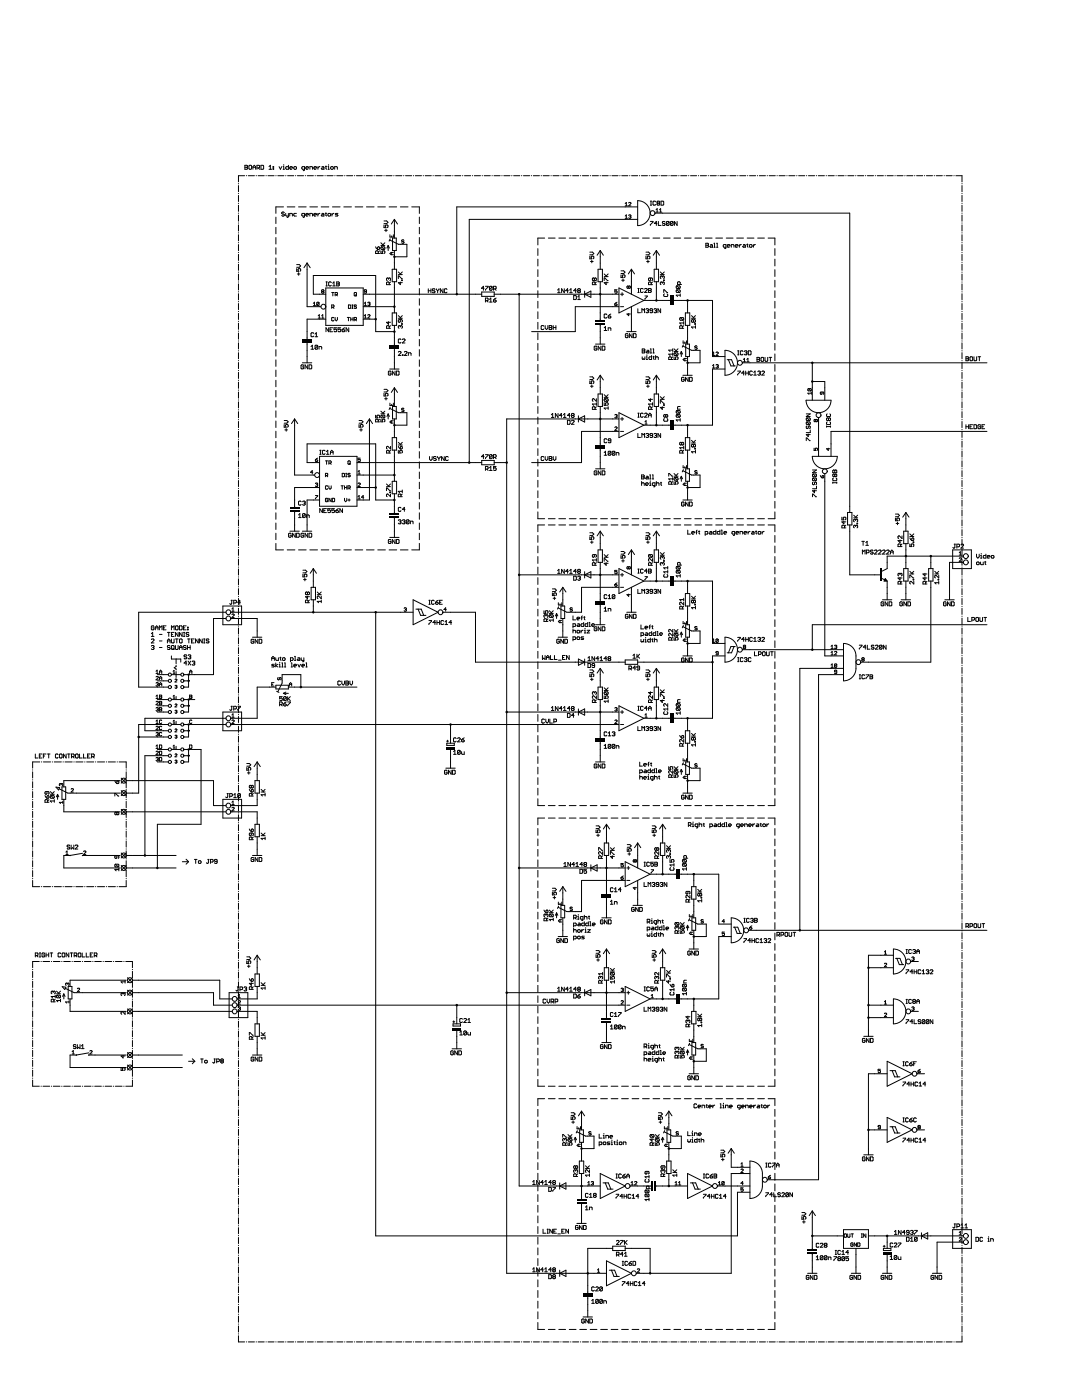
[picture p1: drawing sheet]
<svg xmlns="http://www.w3.org/2000/svg" width="216mm" height="279mm" viewBox="0 0 216 279" stroke-linecap="round" stroke-linejoin="round" font-family="sans-serif">
<g fill="none" stroke="#000" stroke-width=".2">
<path d="M47.6 36.6v.1M47.6 37v1.3M47.6 38.6v.1M47.6 39v1.2M48.8 35.1h-1.2v1.2M48.9 33l.5 .1-.1 .3 .1 .3-.1 .1h-.4zM48.9 33.4h.4M49.1 35.1h.1M49.5 35.1h1.3M49.7 33.1l.1-.1 .4 .1v.6l-.1 .1-.4-.1zM50.5 33.4h.5M50.5 33.8v-.5l.2-.3 .3 .3v.5"/>
<path d="M51.1 35.1h.1M51.3 33.5h.4l.1-.4-.5-.1v.8M51.5 35.1h1.2M51.5 33.5l.3 .3M52.1 33l.5 .1v.6l-.1 .1h-.4zM53.1 35.1h.1M53.5 35.1h1.2M53.7 33.8h.5M53.7 33.3l.2-.3v.8M54.5 33.7l.1 .1zM54.5 33.3l.1 .1zM55 35.1h.1"/>
<path d="M55.4 35.1h1.3M55.7 33.3l.2 .5 .3-.5M56.5 33.8h.3M56.5 33.3h.1v.5M56.6 32.9v.1M57 35.1h.1M57.4 35.1h1.2M57.6 33v.8l-.6-.1 .2-.4h.4M57.8 33.5h.6l-.2-.2-.4 .1v.3l.4 .1M58.6 33.4l.4-.1 .2 .4-.4 .1zM58.9 35.1h.1M59.3 35.1h1.3"/>
<path d="M60.8 33.8l-.6-.1 .2-.4h.4v.6l-.3 .2M60.9 35.1h.1M61 33.5h.6l-.2-.2-.4 .1v.3l.4 .1M61.3 35.1h1.2M61.8 33.8v-.5h.4l.2 .5M62.6 33.5h.6l-.2-.2-.4 .1v.3l.4 .1M62.9 35.1h.1M63.3 35.1h1.2M63.4 33.3v.5M63.8 33.3l-.4 .2M64.2 33.3l.4 .1v.4h-.4l-.1-.1 .1-.2h.4M64.8 35.1h.1"/>
<path d="M64.9 33.3h.3M65 33.1v.6l.2 .1M65.2 35.1h1.3M65.4 33.8h.3M65.4 33.3h.2v.5M65.6 32.9v.1M66.1 33.3l.4 .1-.1 .4-.4-.1zM66.8 33.8v-.5h.4l.1 .5M66.8 35.1h.1M67.2 35.1h1.2M68.8 35.1h.1M69.2 35.1h1.2"/>
<path d="M70.7 35.1h.1M71.1 35.1h1.2M72.7 35.1h.1M73.1 35.1h1.2M74.6 35.1h.1M75 35.1h1.3M76.6 35.1h.1M77 35.1h1.2M78.6 35.1h.1M79 35.1h1.2M80.5 35.1h.1M80.9 35.1h1.2"/>
<path d="M82.5 35.1h.1M82.9 35.1h1.2M84.4 35.1h.1M84.8 35.1h1.3M86.4 35.1h.1M86.8 35.1h1.2M88.4 35.1h.1M88.8 35.1h1.2M90.3 35.1h.1M90.7 35.1h1.2M92.3 35.1h.1M92.7 35.1h1.2"/>
<path d="M94.2 35.1h.1M94.6 35.1h1.3M96.2 35.1h.1M96.6 35.1h1.2M98.2 35.1h.1M98.6 35.1h1.2M100.1 35.1h.1M100.5 35.1h1.3M102.1 35.1h.1M102.5 35.1h1.2M104.1 35.1h.1M104.5 35.1h1.2"/>
<path d="M106 35.1h.1M106.4 35.1h1.2M108 35.1h.1M108.4 35.1h1.2M109.9 35.1h.1M110.3 35.1h1.3M111.9 35.1h.1M112.3 35.1h1.2M113.9 35.1h.1M114.3 35.1h1.2M115.8 35.1h.1M116.2 35.1h1.2"/>
<path d="M117.8 35.1h.1M118.2 35.1h1.2M119.7 35.1h.1M120.1 35.1h1.3M121.7 35.1h.1M122.1 35.1h1.2M123.7 35.1h.1M124.1 35.1h1.2M125.6 35.1h.1M126 35.1h1.2M127.6 35.1h.1M128 35.1h1.2"/>
<path d="M129.5 35.1h.1M129.9 35.1h1.3M131.5 35.1h.1M131.9 35.1h1.2M133.5 35.1h.1M133.9 35.1h1.2M135.4 35.1h.1M135.8 35.1h1.3M137.4 35.1h.1M137.8 35.1h1.2M139.3 35.1h.1M139.7 35.1h1.3"/>
<path d="M141.3 35.1h.1M141.7 35.1h1.2M143.3 35.1h.1M143.7 35.1h1.2M145.2 35.1h.1M145.6 35.1h1.3M147.2 35.1h.1M147.6 35.1h1.2M149.2 35.1h.1M149.6 35.1h1.2M151.1 35.1h.1M151.5 35.1h1.2"/>
<path d="M153.1 35.1h.1M153.5 35.1h1.2M155 35.1h.1M155.4 35.1h1.3M157 35.1h.1M157.4 35.1h1.2M159 35.1h.1M159.4 35.1h1.2M160.9 35.1h.1M161.3 35.1h1.2M162.9 35.1h.1M163.3 35.1h1.2"/>
<path d="M164.8 35.1h.1M165.2 35.1h1.3M166.8 35.1h.1M167.2 35.1h1.2M168.8 35.1h.1M169.2 35.1h1.2M170.7 35.1h.1M171.1 35.1h1.2M172.7 35.1h.1M173.1 35.1h1.2M174.6 35.1h.1M175 35.1h1.3"/>
<path d="M176.6 35.1h.1M177 35.1h1.2M178.6 35.1h.1M179 35.1h1.2M180.5 35.1h.1M180.9 35.1h1.3M182.5 35.1h.1M182.9 35.1h1.2M184.4 35.1h.1M184.8 35.1h1.3M186.4 35.1h.1M186.8 35.1h1.2"/>
<path d="M188.4 35.1h.1M188.8 35.1h1.2M190.3 35.1h.1M190.7 35.1h1.3v1.2M192 36.6v.1M192 37v1.3M192 38.6v.1M192 39v1.2M47.6 40.6h.1M47.6 41v1.2M47.6 42.5v.1M47.6 42.9v1.2"/>
<path d="M47.6 44.5h.1M47.6 44.9v1.2M47.6 46.4v.1M47.6 46.8v1.3M47.6 48.4v.1M47.6 48.8v1.2M47.6 50.4h.1M47.6 50.8v1.2M47.6 52.3v.1M47.6 52.7v1.3M47.6 54.3v.1M47.6 54.7v1.2"/>
<path d="M47.6 56.2v.1M47.6 56.6v1.3M47.6 58.2v.1M47.6 58.6v1.2M55.1 43.3v1.3M55.1 45.4v1.3M55.1 47.4v1.3M55.1 49.4v1.3M55.1 51.5v1.3M55.1 53.5v1.3M55.1 55.5v1.3M55.1 57.6v1.3"/>
<path d="M55.1 59.6v1.3M56.6 41.3h-1.5v1.3M56.7 42.5l-.4-.2-.1 .3 .4 .1 .1 .3-.1 .1-.4-.1M57 42.6l.1 .5h.4M57.3 41.3h1.5M57.5 42.6v.7l-.2 .1M57.8 43.1v-.5l.5 .1v.4M59.1 42.6l-.5 .1 .1 .4h.4M59.2 53.6v.5h.4l-.1-.2 .1-.3 .4 .1-.1 .4M59.2 52.8h.5l.3 .3-.3 .2h-.5M59.3 54.7h.6M59.6 41.3h1.5"/>
<path d="M59.6 54.4v.5M60.8 43.1l-.6-.1 .2-.4h.4v.7l-.3 .1M61 42.9h.6l-.2-.3-.4 .1 .2 .4h.2M61.3 52.5v8.7h2.7M61.3 52.5l.6 .9M61.3 52.5l-.6 .9M61.8 43.1v-.5l.6 .1v.4M61.8 41.3h1.6M62.6 42.9h.6l-.2-.3-.4 .1 .2 .4h.2M63.4 42.6v.5M63.8 42.6l-.4 .3M64.1 41.3h1.5"/>
<path d="M64.2 42.6l.4 .1v.4h-.4l-.1-.1 .1-.1h.4M64.3 58.2l-.1-.1 .1-.3 .3 .1-.1 .3M64.3 58.2l-.1 .1 .1 .2 .3-.1-.1-.2M64.3 58.2h.2M64.9 42.6h.3M65 57.5h7.5v7.4h-7.5zM65 58.7h-2.5v-3.7h12.5v11.2h3.7M65 42.5v.5l.2 .1M65 57.1h.3M65 56.3h.3M65.2 56.3v.8M65.4 42.7l.4-.1 .2 .4-.4 .1z"/>
<path d="M66.1 56.4l-.1-.1-.4 .1v.5l.1 .2 .4-.2M66.2 58.4h.4M66.2 42.6v.5M66.3 41.3h1.6M66.4 57.1h.5M66.4 56.5l.2-.2v.8M66.4 58.4v.7M66.6 42.6l-.4 .3M66.9 58.8h.3l.1-.3-.4-.1v.7M67.1 58.8l.2 .3M67.2 56.3l.5 .1-.1 .3 .1 .2-.1 .2h-.4zM67.2 56.7h.4"/>
<path d="M67.4 42.6h-.4l-.1 .1 .5 .3-.5 .1M68.6 41.3h1.5M70.7 58.5l.1-.1 .3 .1-.1 .6-.3-.2zM70.9 41.3h1.5M70.9 58.8l.2 .3M72.5 58.7h23.6M73.1 41.3h1.5M73.1 58.2h-.3l-.1-.1 .1-.3 .3 .1v.5l-.1 .1-.3-.1M74.9 49.3l.4 .5M75.3 49.4l.3-.1 .1 .4-.4 .1zM75.4 41.3h1.5M75.5 50.6l-.2-.5-.4 .1v.4h.8"/>
<path d="M75.7 50.1l-.2 .2M76 50.1v.5h.4l-.1-.3 .1-.2 .4 .1-.1 .4M76 49h.8M76 48.5l.5 .5M76.1 49.3h.6l.1 .1-.1 .4M76.1 49.3l-.1 .4 .1 .1h.6M76.1 49.3l.6 .5M76.6 44.9v.5h.4l-.1-.2 .1-.3 .4 .1-.1 .4M76.6 44.1h.6l.2 .3-.2 .2h-.6M76.8 46h.5M76.8 48.5l-.4 .4M77 45.7v.5"/>
<path d="M77.5 49v1M77.5 49l-.3 .5M77.5 49l.2 .5M77.5 55.6l.2-.1 .2 .1-.1 .4M77.5 55.6l-.1-.1-.3 .1 .2 .4M77.5 55.6v.1M77.6 41.3h1.6M77.7 56.8v-.4l-.4-.1-.2 .5h.8M77.8 47.9l1.7 .9h1.7v2.4h-2.5M77.8 46.9v.4h.7v-.4M77.9 47.7l-.3 .4M77.9 56.3l-.2 .2"/>
<path d="M78.2 47.1v.2M78.2 50.4v.4M78.3 53.7h.8v2.5h-.8zM78.3 47.5h.8v2.5h-.8zM78.5 50.4h-.5l-.2 .2 .2 .2h.5M78.7 43.8v3.7M78.7 50v3.7M78.7 56.2v6.2M78.7 43.8l.6 .9M78.7 43.8l-.6 .9M79.5 55.6v-.5l.8 .5M79.5 54.8h.8"/>
<path d="M79.5 54.3l.5 .5M79.9 56.3v.5l-.4-.4h.8M79.9 41.3h1.5M80.1 55.9l.2 .1zM80.3 54.3l-.4 .4M80.6 48l-.3-.1-.2 .2 .4 .1 .1 .2-.1 .2-.4-.2M82.2 41.3h1.5v1.3M83.7 43.3v1.3M83.7 45.4v1.3M83.7 47.4v1.3M83.7 49.4v1.3M83.7 51.5v1.3"/>
<path d="M83.7 53.5v1.3M83.7 55.5v1.3M83.7 57.6v1.3M83.7 59.6v1.3M85.5 58h.5M85.5 57.6v.8M86 57.6v.8M86.8 57.8l-.4-.2-.1 .3 .4 .1 .1 .3-.1 .1-.4-.1M87.1 57.6l.2 .4M87.3 58v.4M87.6 57.6l-.3 .4M88.4 57.6v.8l-.5-.8v.8"/>
<path d="M89.2 57.8l-.1-.2-.4 .2v.5l.1 .1 .4-.1M96.1 58.3h2.5v.9h-2.5zM96.6 57.5h-.5l.4-.4v.8M96.9 57.1h.5l-.5 .8M97.7 59.8l.2-.3v.8M98.2 57.3l-.5 .5M98.2 57.3l-.1-.2-.4 .2v.5M98.2 57.3v.5l-.1 .1-.4-.1M98.5 59.9h.4l.1 .3-.4 .1zM98.5 57.7h.4l.1-.4-.5-.2v.8M98.6 58.7h24.9M98.7 57.7l.3 .2"/>
<path d="M99 59.5l-.5 .4M103.6 58.7v178h16.2M107.3 49.6v1.4M107.3 51.7v1.4M107.3 53.8v1.4M107.3 55.9v1.4M107.3 58v1.4M108.7 47.5h-1.4v1.4M109.4 47.5h1.4M111.3 57.9l.2-.3v.8M111.3 58.4h.5M111.5 47.5h1.4"/>
<path d="M112.6 57.6v.8l-.5-.8v.8M113.4 58h-.5l.4-.4v.8M113.6 47.5h1.3M113.7 58.4h.5M113.7 57.9l.2-.3v.8M114.5 59l.5 .1v.6l-.1 .1h-.4zM115 58h-.5l.4-.4v.8M115.3 59.3l.2-.3v.8M115.3 59.8h.5M115.4 58l-.1-.1 .1-.3 .4 .2-.1 .2M115.4 58l-.1 .2 .1 .2 .4-.1-.1-.3M115.4 58h.3"/>
<path d="M115.7 47.5h1.3M116.7 58.7l1.2-.6v1.2zM116.7 58.1v1.2M117.7 51.1v.6h.4l-.1-.3 .1-.3 .4 .2-.1 .4M117.7 50.3h.5l.3 .3-.3 .3h-.5M117.8 47.5h1.3M117.8 52.2h.6M118.1 51.9v.6M118.6 55.6l-.1-.1-.3 .1 .1 .4 .3-.1M118.6 55.6l.1-.1 .3 .1-.1 .4-.3-.1M118.6 55.6v.3M118.7 56.8l-.1-.5-.4 .1v.4h.8"/>
<path d="M119 56.3l-.3 .2M119.3 53.7h.9v2.5h-.9zM119.8 50v3.7M119.8 56.2v7.7M119.8 50l.6 .9M119.8 50l-.7 .9M119.9 47.5h1.3M120.6 56v-.5l.8 .5M120.6 55.2h.8M120.6 54.7l.5 .5M121 56.3v.5l-.4-.4h.8M121.4 54.7l-.4 .4"/>
<path d="M121.9 47.5h1.4M123.1 57.8h-.4v.4l.2-.1 .2 .1-.1 .3-.3-.1M123.5 57.5l5 2.5-5 2.4zM123.8 58.7h.6M123.9 54.9v.5h.4l-.1-.3 .1-.2 .4 .1-.1 .4M123.9 54.1h.5l.3 .2-.3 .3h-.5M124 47.5h1.4M124 55.9h.6M124.1 58.4v.6M124.3 55.7v.5M124.7 40.6l.3-.2v.7M124.7 43.1l.3-.2v.7"/>
<path d="M124.7 41.1h.5M124.7 43.6h.5M125.4 43l.4-.1 .1 .1-.1 .2M125.4 40.5l.2-.1 .3 .1-.5 .6h.5M125.4 57.2l-.1-.1-.2 .1 .1 .3 .2-.1M125.4 57.2l.2-.1 .2 .1-.1 .3-.3-.1M125.4 57.2v.2M125.7 43.2h.1M125.8 43.2l.1 .1-.1 .3-.4-.1M126 53.7v5M126 53.7l.6 1M126 53.7l-.6 1"/>
<path d="M126.1 47.5h1.4M127.2 40a2.49 2.49 0 0 1 2.5 2.5 2.49 2.49 0 0 1-2.5 2.5zM127.2 41.3h-36.1v17.4M127.2 43.8h-33.6v48.5M127.3 58.4h.2M127.3 57.6h.2M127.4 57.6v.8M128.2 47.5h1.4M128.3 57.7l-.1-.1-.4 .1v.5l.1 .2 .4-.2M128.5 60h5.2M128.6 57.7l.1-.1 .4 .1-.5 .7h.5M128.7 59.1h.4l-.4 .7"/>
<path d="M128.9 51.1v.6h.4l-.1-.3 .1-.3 .4 .2-.1 .4M128.9 50.3h.5l.3 .3-.3 .3h-.5M129 52.2h.6M129.3 51.9v.6M129.4 57.6l.5 .1-.1 .3 .1 .2-.1 .2h-.4zM129.4 58h.4M129.8 44.2h.5l-.5 .8M129.8 40.9h.2M129.8 40.1h.2M129.8 55.5l-.1 .5-.3-.1 .1-.4h.6l.1 .1-.1 .4M129.9 40.1v.8M129.9 56.8l-.1-.5-.4 .1v.4h.8"/>
<path d="M130.2 56.3l-.3 .2M130.3 47.5h1.3M130.5 53.7h.9v2.5h-.9zM130.7 42.5h38.9v59.8M130.8 40.3l-.1-.2-.4 .2v.5l.1 .1 .4-.1M130.9 41.9l.2-.3v.7M130.9 42.3h.5M131 50v3.7M131 56.2v3.8M131 50l.6 .9M131 50l-.7 .9M131.1 44.6h-.5l.4-.4v.8"/>
<path d="M131.2 40.5l-.1-.1 .1-.3 .4 .2-.1 .2M131.2 40.5l-.1 .2 .1 .2 .4-.1-.1-.3M131.2 40.5h.3M131.4 44.2v.8h.5M131.6 41.9l.2-.3v.7M131.6 42.3h.4M131.8 54.8h.8M131.8 54.3l.5 .5M131.9 40.1l.5 .2v.5l-.1 .1h-.4zM132.2 56.4l.1-.1 .3 .1-.2 .4M132.2 56.4l-.2-.1-.2 .1 .1 .4M132.2 55.2l-.2-.1-.2 .1 .1 .4"/>
<path d="M132.2 55.2l.1-.1 .3 .1-.2 .4M132.2 55.2v.1M132.2 56.4v.1M132.4 47.5h1.3M132.4 55.9l.2 .1zM132.4 58.4v-.6l.8 .6M132.6 54.3l-.4 .4M132.6 58.6l-.2 .2 .2 .4h.5l.1-.2-.1-.4M132.7 44.3l-.1-.1-.4 .1 .1 .3 .4 .1-.1 .3-.4-.1M133.5 44.3l-.1-.1-.4 .1v.6M133.5 44.3v.6l-.1 .1-.4-.1M133.5 44.3l-.5 .6"/>
<path d="M134.3 44.3v.6l-.1 .1-.4-.1M134.3 44.3l-.1-.1-.4 .1v.6M134.3 44.3l-.5 .6M134.5 60h7.7v11.2h2.5M134.5 47.5h1.3M135.1 57.8l-.2 .2 .2 .4h.5M135.1 57l-.2 .2 .2 .4h.5M135.1 57.8h.5l.1 .2-.1 .4M135.1 57h.5l.1 .2-.1 .4M135.1 57.8l.5 .6M135.1 57l.5 .6M135.1 44.2v.8l-.5-.8v.8"/>
<path d="M135.7 56.8l-.1-.6-.4 .2v.4h.8M135.7 58.9h-.8l.3 .3M135.7 58.6v.6M136.6 47.5h1.3M137.2 60v2.4M138.6 47.5h1.4M140.7 47.5h1.4M140.8 48.5l.6 .2-.2 .2 .2 .3-.2 .1h-.4zM140.8 48.9h.4M141.8 48.8l.4 .1v.4h-.4l-.2-.1 .2-.1h.4M142.4 48.5h.2v.8M142.4 49.3h.3"/>
<path d="M142.8 47.5h1.4M143 48.5h.1v.8M143 49.3h.2M144.8 49.3l-.5-.1 .2-.4h.3v.7l-.2 .1M144.9 47.5h1.4M145.1 49.1h.6l-.2-.3-.4 .1v.3l.4 .1M145.9 49.3v-.5h.4l.2 .5M146.7 49.1h.6l-.2-.3-.4 .1v.3l.4 .1M147 47.5h1.4M147.5 48.8v.5M147.9 48.8l-.4 .3M148.3 48.8l.4 .1v.4h-.4l-.1-.1 .1-.1h.4"/>
<path d="M149 48.8h.3M149.1 47.5h1.3M149.1 48.7v.5l.2 .1M149.7 48.8l.4 .1-.2 .4-.4-.1zM150.3 48.8v.5M150.7 48.8l-.4 .3M151.2 47.5h1.3M153.3 47.5h1.3v1.4M154.6 49.6v1.4M154.6 51.7v1.4M154.6 53.8v1.4M154.6 55.9v1.4"/>
<path d="M154.6 58v1.4M192 40.6h.1M192 41v1.2M192 42.5v.1M192 42.9v1.2M192 44.5h.1M192 44.9v1.2M192 46.4v.1M192 46.8v1.3M192 48.4v.1M192 48.8v1.2M192 50.4h.1"/>
<path d="M192 50.8v1.2M192 52.3v.1M192 52.7v1.3M192 54.3v.1M192 54.7v1.2M192 56.2v.1M192 56.6v1.3M192 58.2v.1M192 58.6v1.2M47.6 60.2h.1M47.6 60.6v1.2M47.6 62.1v.1"/>
<path d="M47.6 62.5v1.3M47.6 64.1v.1M47.6 64.5v1.2M47.6 66.1h.1M47.6 66.5v1.2M47.6 68v.1M47.6 68.4v1.2M47.6 70h.1M47.6 70.4v1.2M47.6 71.9v.1M47.6 72.3v1.3M47.6 73.9v.1"/>
<path d="M47.6 74.3v1.2M47.6 75.9h.1M47.6 76.3v1.2M47.6 77.8v.1M47.6 78.2v1.3M47.6 79.8v.1M55.1 61.6v1.3M55.1 63.7v1.3M55.1 65.7v1.3M55.1 67.7v1.3M55.1 69.8v1.3M55.1 71.8v1.3"/>
<path d="M55.1 73.9v1.3M55.1 75.9v1.3M55.1 77.9v1.3M55.1 80v1.3M60.3 72.4h1.9M60.6 72.9l-.1-.1-.4 .1v.6l.1 .1 .4-.1v-.3h-.3M61.3 68.4v4M61.4 72.8v.8l-.5-.8v.8M61.7 72.8l.5 .1v.6l-.1 .1h-.4zM62.1 69.2l.2-.3v.8M62.1 69.7h.5M62.5 60.5l.2-.2v.7"/>
<path d="M62.5 61h.5M62.6 66.5l-.1-.1-.4 .1v.6l.1 .1 .4-.1M62.9 67.2h.5M62.9 66.7l.2-.3v.8M63.4 69v.6l-.1 .1-.4-.1M63.4 69l-.1-.1-.4 .1v.6M63.4 69l-.5 .6M63.5 63l.2-.2v.7M63.5 63.5h.4M63.7 69.7v-.5h.4l.1 .5M63.7 60.4l-.4-.1-.1 .6M63.7 60.4l-.2 .6-.3-.1"/>
<path d="M63.7 60.4l-.5 .5M64.2 63.5h.4M64.2 63l.2-.2v.7M65 63.7h-3.7v4M65.6 65.4v.8l-.6-.8v.8M65.8 65.8h.3M66.2 61.3l.4-.1-.1-.3h-.3v.6M66.4 65.4h-.6v.8h.6M66.4 61.3l.2 .2M66.6 63.5l-.1-.1-.3 .1 .1 .5 .3-.1M66.9 63.4v.4l.2 .2 .2-.2v-.4M67.2 65.4h-.6v.4l.4-.1 .2 .4-.2 .1-.4-.1"/>
<path d="M68 65.4h-.5v.4l.2-.1 .3 .1-.1 .4-.4-.1M68.3 65.8h.4l.1 .3-.4 .1zM68.8 65.4l-.5 .4M69.3 63.4h.5M69.5 63.4v.6M69.5 60.9l.5 .1-.1 .5h-.4zM69.6 65.4v.8l-.5-.8v.8M70 63.7h.4M70 63.4v.6M70.2 60.9h.2M70.2 61.5h.2M70.3 60.9v.6"/>
<path d="M70.4 63.4v.6M70.7 63.8h.3l.1-.3-.4-.1v.6M70.9 63.8l.2 .2M71.1 61l-.1-.1-.3 .1 .1 .2 .3 .1-.1 .2-.3-.1M72.5 61.2h6.2M72.5 63.7h2.5M72.7 61h.4M72.7 63.5h.4M72.7 63l.2-.2v.7M72.7 60.5l.2-.2v.7M73.4 60.4l.3-.1 .1 .1-.1 .3M73.4 62.9l.1-.1 .3 .1-.4 .6h.4"/>
<path d="M73.6 60.7h.1M73.7 60.7l.1 .1-.1 .2-.3-.1M76.6 77.7h.6l.2 .3-.2 .2h-.6M76.6 78.5v.5h.4l-.1-.2 .1-.3 .4 .1-.1 .4M76.8 79.6h.5M77 79.3v.5M77.5 64.2v.5l-.4-.4h.8M77.7 65.5v-.4l-.4-.1-.2 .5h.8M77.8 73.7h1.8M77.9 65l-.2 .3M78 74.2l-.1-.1-.4 .1v.5l.1 .2 .4-.2v-.2h-.2M78.3 62.4h.8v2.5h-.8z"/>
<path d="M78.7 64.9v4M78.7 69.7v4M78.7 77.4v3.7M78.7 77.4l.6 .9M78.7 77.4l-.6 .9M78.8 74.1v.8l-.5-.8v.8M79.1 74.1l.5 .1v.5l-.1 .2h-.4zM79.5 63.5h.8M79.5 63l.5 .5M79.5 70.3l.1-.2 .4 .2-.5 .6h.5M79.9 63.8l-.2 .5-.2-.1 .1-.4h.5l.2 .1-.2 .4M79.9 65.1l-.2-.1-.2 .1 .1 .4"/>
<path d="M79.9 65.1l.1-.1 .3 .1-.2 .4M79.9 65.1v.2M80 67.8l-.1-.1-.4 .1v.5l.1 .1 .4-.1M80.1 64.6l.2 .1zM80.3 63l-.4 .4M80.3 67.8l.1-.1 .4 .1-.5 .6h.5M80.3 70.8l.1 .1zM80.7 70.3l.1-.2 .4 .2-.5 .6h.5M81.5 70.9v-.5l.5 .1v.4M83.7 61.6v1.3M83.7 63.7v1.3M83.7 65.7v1.3"/>
<path d="M83.7 67.7v1.3M83.7 69.8v1.3M83.7 71.8v1.3M83.7 73.9v1.3M83.7 75.9v1.3M83.7 77.9v1.3M83.7 80v1.3M96.9 60l.5-.1-.1-.4h-.4v.8M97.1 60l.3 .3M97.7 60.3h.5M107.3 60.1v1.4M107.3 62.2v1.4"/>
<path d="M107.3 64.3v1.4M107.3 66.4v1.4M107.3 68.5v1.4M107.3 70.6v1.4M107.3 72.7v1.4M107.3 74.8v1.4M107.3 76.9v1.4M107.3 79v1.4M108.5 65.1l-.1-.1-.4 .1v.5l.1 .2 .4-.2M108.8 65v.5l.3 .3 .2-.3v-.5M109.6 65l.5 .1-.1 .3 .1 .2-.1 .2h-.4zM109.6 65.4h.4"/>
<path d="M110.4 65v.8M110.4 65.4h.5M110.9 65v.8M117.7 76v.5h.4l-.1-.2 .1-.3 .4 .1-.1 .4M117.7 75.2h.5l.3 .3-.3 .2h-.5M117.8 77.1h.6M118.1 76.8v.5M118.8 68.7h1.9M119 79.6v.5l-.5-.5-.3 .1 .1 .4M119.1 69.2l-.1-.1-.4 .1v.5l.1 .2 .4-.2v-.2h-.3M119.3 78.6h.9v2.5h-.9zM119.8 64.7v4"/>
<path d="M119.8 74.9v3.7M119.8 74.9l.6 .9M119.8 74.9l-.7 .9M119.9 69.1v.8l-.5-.8v.8M120.2 69.1l.5 .1v.5l-.1 .2h-.4zM120.6 79.3h.8M120.6 78.8l.5 .5M120.6 65.4l.2-.2v.8M120.6 66h.5M120.7 79.6l-.1 .1 .1 .4h.5M120.7 79.6l.5 .5M120.7 79.6h.5l.2 .1-.2 .4"/>
<path d="M121.1 62.8l-.1-.1-.4 .1v.5l.1 .2 .4-.2M121.4 78.8l-.4 .4M121.4 63.1h.4l.1 .2-.4 .2zM121.4 66v-.6h.4l.1 .6M121.9 62.7l-.5 .4M122.7 60.7h.3l.1 .2-.3 .1zM123.1 60.3l-.4 .4M123.5 61.2h-8.7v5h-8.7M123.8 61.2h.6M125.1 66.2h1.8M125.3 66.7l-.1-.1-.4 .1v.6l.1 .1 .4-.1v-.3h-.2M125.4 62.5v.5l-.3-.3h.7"/>
<path d="M126 61.2v5M126.1 66.6v.8l-.5-.8v.8M126.4 66.6l.5 .1v.6l-.1 .1h-.4zM127.3 61.6v.8h.5M128.1 62.4v-.8l.2 .3 .3-.3v.8M128.1 69.6l.6 .2-.2 .2 .2 .3-.2 .1h-.4zM128.1 71.2l.2 .5 .4-.1v-.4M128.1 70h.4M128.9 61.7l.4-.1 .1 .1-.1 .3M128.9 76v.5h.4l-.1-.2 .1-.3 .4 .1-.1 .4M128.9 75.2h.5l.3 .3-.3 .2h-.5M128.9 71.2h.2v.5"/>
<path d="M128.9 71.7h.3M129 77.1h.6M129.1 69.9l.4 .1v.4h-.4l-.2-.1 .2-.1h.4M129.1 70.8v.1M129.1 62h.2M129.3 62l.1 .1-.1 .3-.4-.1M129.3 76.8v.5M129.8 69.6h.1v.8M129.8 70.4h.2M129.8 79.6v.5l-.4-.4h.8M130 70.9v.8h-.4l-.1-.4 .5-.1M130.2 62l-.5-.1 .1-.3 .4 .1v.6l-.1 .1-.4-.1"/>
<path d="M130.3 69.6h.1v.8M130.3 70.4h.3M130.3 71.2h.3M130.4 71.1v.5l.2 .1M130.5 61.7l.4-.1 .1 .1-.1 .3M130.5 78.6h.9v2.5h-.9zM130.8 62h.1M130.8 71.3l.4-.1 .2 .5M130.8 70.9v.8M130.9 62l.1 .1-.1 .3-.4-.1M131 74.9v3.7M131 74.9l.6 .9"/>
<path d="M131 74.9l-.7 .9M131.8 79.7h.8M131.8 79.2l.5 .5M131.8 61.6v.8l-.5-.8v.8M132.6 79.2l-.4 .4M134 71.7l-.2-.5-.4 .1v.4h.8M134.2 69.9h-.8l.3 .2M134.2 70.7h-.8l.3 .2M134.2 71.2l-.2 .3M134.2 69.6v.5M134.2 70.4v.5M134.5 71.2v.5h.4l-.1-.2 .1-.3 .4 .1-.1 .4"/>
<path d="M134.5 70.1h.8M134.5 69.6l.5 .5M134.6 70.4h.6l.1 .1-.1 .4M134.6 70.4l-.1 .4 .1 .1h.6M134.6 70.4l.6 .5M135.3 69.6l-.4 .4M135.8 63.4l-.2 .1 .2 .4h.5M135.8 63.4h.5l.1 .1-.1 .4M135.8 63.4l.5 .5M136 70.2v1M136 70.2l-.3 .5M136 70.2l.2 .5"/>
<path d="M136.2 65.5v-.4l-.4-.1-.2 .5h.8M136.3 74.9h1.8M136.3 69.1l1.7 .8h1.7v2.5h-2.5M136.3 68v.5h.7v-.5M136.4 68.8l-.3 .5M136.4 65l-.2 .3M136.4 64.5h-.8l.3 .2M136.4 64.2v.5M136.5 75.4l-.1-.1-.4 .1v.6l.1 .1 .4-.1v-.3h-.2M136.6 68.2v.3M136.6 71.5v.5M136.8 62.4h.8v2.5h-.8z"/>
<path d="M136.8 68.7h.8v2.5h-.8zM137 71.5h-.5l-.2 .3 .2 .2h.5M137.2 64.9v3.8M137.2 71.2v3.7M137.3 75.3v.8l-.5-.8v.8M137.6 75.3l.5 .1v.6l-.1 .1h-.4zM138 63.5h.8M138 63l.5 .5M138.4 63.9l-.2-.1-.2 .1 .1 .4 .3-.1M138.4 63.9l.1-.1 .3 .1-.2 .4-.2-.1M138.4 63.9v.3M138.6 64.6l.2 .1z"/>
<path d="M138.8 65.3h-.8l.2 .2M138.8 65v.5M138.8 63l-.4 .4M139.1 69.1l-.3-.1-.2 .3 .4 .1 .1 .2-.1 .1-.4-.1M142.2 71h.4M142.2 70.5l.2-.2v.7M142.2 73l.2-.2v.6M142.2 73.4h.4M142.9 70.4l.1-.1 .3 .1-.4 .6h.4M142.9 72.9l.3-.1 .1 .1-.1 .2M143.1 73.1h.1M143.2 73.1l.1 .1-.1 .2-.3-.1"/>
<path d="M144.7 69.9a2.49 2.49 0 0 1 2.5 2.5 2.49 2.49 0 0 1-2.5 2.5zM144.7 73.7h-2.5v11.2h-7.7M145.1 71.8h.9l.5 1.2M145.3 71.8l.5 1.2h.9M147.2 70h.3M147.2 74.1h.5l-.5 .8M147.2 70.8h.3M147.3 70v.8M148.1 72.4h48.8M148.3 70.1l-.2-.1-.4 .1v.6l.2 .1 .4-.1M148.3 71.7l.3-.2v.7M148.3 72.2h.5"/>
<path d="M148.5 74.5h-.5l.4-.4v.8M148.5 70.1l.4-.1 .2 .1-.2 .3M148.8 70.4h.1M148.8 74.5h.5M148.8 74.1v.8M148.9 70.4l.2 .1-.2 .3-.4-.1M149 71.7l.2-.2v.7M149 72.2h.5M149.3 74.1v.8M149.3 70l.6 .1v.6l-.2 .1h-.4zM150.1 74.2l-.1-.1-.4 .1v.5l.1 .2 .4-.2M150.4 74.9h.5"/>
<path d="M150.4 74.3l.3-.2v.8M151 71.7h.4M151 71.3l.6 .2-.2 .2 .2 .3-.2 .1h-.4zM151.2 74.2l.4-.1 .1 .1-.1 .3M151.5 74.5h.1M151.6 74.5l.1 .1-.1 .3-.4-.2M151.8 71.5l.2-.2 .4 .2v.5l-.2 .1-.4-.1zM152 74.2l.1-.1 .4 .1-.5 .7h.5M152.7 71.3v.7l.1 .1 .4-.1v-.7M153.5 71.3h.5M153.7 71.3v.8M154.6 60.1v1.4"/>
<path d="M154.6 62.2v1.4M154.6 64.3v1.4M154.6 66.4v1.4M154.6 68.5v1.4M154.6 70.6v1.4M154.6 72.7v1.4M154.6 74.8v1.4M154.6 76.9v1.4M154.6 79v1.4M160.8 79.9h5a2.49 2.49 0 0 1-2.5 2.5 2.49 2.49 0 0 1-2.5-2.5zM161.3 77.6l-.1 .3 .6 .1M161.3 77.6l.6 .1-.1 .3"/>
<path d="M161.3 77.6l.5 .4M161.9 78.5h-.7l.2 .2M161.9 78.2v.5M162.1 76.1h2.5v3.8M162.1 72.4v7.5M164 78.2l-.1 .5-.2-.1 .1-.4h.5l.1 .2-.1 .3M192 60.2h.1M192 60.6v1.2M192 62.1v.1M192 62.5v1.3M192 64.1v.1M192 64.5v1.2"/>
<path d="M192 66.1h.1M192 66.5v1.2M192 68v.1M192 68.4v1.2M192 70h.1M192 70.4v1.2M192 71.9v.1M192 72.3v1.3M192 73.9v.1M192 74.3v1.2M192 75.9h.1M192 76.3v1.2"/>
<path d="M192 77.8v.1M192 78.2v1.3M192 79.8v.1M192.7 71.2l.6 .1-.2 .3 .2 .3-.2 .1h-.4zM192.7 71.6h.4M193.7 71.2l.4 .1v.6l-.2 .1-.4-.1v-.6zM194.3 71.2v.7l.2 .1 .4-.1v-.7M195.1 71.2h.6M195.4 71.2v.8M47.6 80.2v1.2M47.6 81.8h.1M47.6 82.2v1.2"/>
<path d="M47.6 83.7v.1M47.6 84.1v1.2M47.6 85.7h.1M47.6 86.1v1.2M47.6 87.6v.1M47.6 88v1.3M47.6 89.6v.1M47.6 90v1.2M47.6 91.6h.1M47.6 92v1.2M47.6 93.5v.1M47.6 93.9v1.3"/>
<path d="M47.6 95.5v.1M47.6 95.9v1.2M47.6 97.5h.1M47.6 97.9v1.2M47.6 99.4v.1M47.6 99.8v1.2M55.1 82v1.3M55.1 84v1.3M55.1 86.1v1.3M55.1 88.1v1.3M55.1 90.1v1.3M55.1 92.2v1.3"/>
<path d="M55.1 94.2v1.3M55.1 96.2v1.3M55.1 98.3v1.3M56.7 84.7v.6h.4l-.1-.3 .1-.3 .4 .2-.1 .4M56.7 83.9h.5l.3 .3-.3 .3h-.5M56.8 85.8h.6M57.1 85.5v.6M58.8 83.6v11.2h4M58.8 83.6l.6 .9M58.8 83.6l-.6 .9M62.4 94.3h-.4l.3-.4v.7M62.9 96.5l.4-.1 .1 .1-.1 .3"/>
<path d="M62.9 91.8h.4l.1 .2-.4 .1zM62.9 98.9h.5l-.5 .7M63.2 96.8h.1M63.3 96.8l.1 .1-.1 .2-.4-.1M63.4 91.4l-.5 .4M63.8 91.1h7.4v9.9h-7.4zM63.8 92.3h-2.5v-3.7h13.7v11.2h3.7M63.8 97.3h-5v4M63.8 99.8h-2.5v6.2M63.8 90.7h.3M63.8 89.9h.3M63.9 89.9v.8"/>
<path d="M64.9 90l-.2-.1-.4 .1v.5l.2 .2 .4-.2M64.9 94.9h.4l.1-.3-.5-.1v.7M64.9 92h.5M65.1 90.7h.6M65.1 90.1l.3-.2v.8M65.2 92v.7M65.2 94.9l.2 .3M65.4 99.6l-.1-.2-.4 .2v.4l.4 .1 .1-.3h-.2M65.4 97.1l-.1-.1-.4 .1v.4l.2 .1 .3-.1M65.6 97v.4l.3 .2 .2-.2v-.4M65.6 92.4l.5-.1-.1-.3h-.4v.7M65.9 92.4l.2 .3"/>
<path d="M65.9 90.7v-.6l.3-.2 .3 .2v.6M65.9 90.3h.6M66.1 99.4v.7l-.5-.7v.7M66.3 99.4l.5 .2-.1 .5h-.4zM68.1 97h.4M68.3 97v.6M68.3 94.5l.4 .1-.1 .6h-.3zM68.7 97.3h.5M68.7 97v.6M68.7 99.4v.5l.3 .2 .2-.2v-.5M69 94.5h.2M69 95.2h.2"/>
<path d="M69.1 94.5v.7M69.2 97v.6M69.4 97.4h.4l.1-.3-.5-.1v.6M69.4 99.8h.5M69.5 92l.4 .1-.1 .6-.4-.2zM69.7 92.4l.2 .3M69.7 97.4l.2 .2M69.7 99.6v.4M69.9 94.6l-.1-.1-.4 .1 .1 .2 .4 .1-.1 .3-.4-.2M71.2 92.3h24.9M71.2 94.8h7.5M71.2 97.3h3.8"/>
<path d="M71.4 94.1l.3-.2v.7M71.4 96.5l.2-.1 .3 .1-.5 .6h.5M71.4 99.1l.3-.2v.7M71.4 94.6h.5M71.4 99.6h.5M71.6 84.7v.6h.4l-.1-.3 .1-.3 .4 .2-.1 .4M71.6 83.9h.6l.2 .3-.2 .3h-.6M71.8 85.8h.5M71.9 91.4h-.5v.4l.3-.1 .2 .1-.1 .3-.4-.1M72 85.5v.6M72.6 99.2h-.5l.4-.3v.7M73.7 83.6v16.2h-2.5"/>
<path d="M73.7 83.6l.6 .9M73.7 83.6l-.6 .9M74.9 82.9v.5h.4l-.1-.3 .1-.2 .4 .1-.1 .4M75.5 84.2l-.2-.5-.4 .1v.4h.8M75.7 83.7l-.2 .2M76 83.7v.5h.4l-.1-.3 .1-.2 .4 .1-.1 .4M76 82.6h.8M76 82.1l.5 .5M76.1 82.9l-.1 .4 .1 .1h.6M76.1 82.9h.6l.1 .1-.1 .4M76.1 82.9l.6 .5M76.8 82.1l-.4 .4"/>
<path d="M77.1 97.9v-.5l.8 .5M77.1 97.1h.8M77.1 96.6l.5 .5M77.5 82.6v1M77.5 82.6l-.3 .5M77.5 82.6l.2 .5M77.7 90.4v-.4l-.4-.1-.2 .5h.8M77.8 81.5l1.7 .9h1.7v2.5h-2.5M77.8 98.2l.1 .1zM77.8 80.5v.4h.7v-.4M77.9 81.3l-.3 .4M77.9 98.6v.5l-.5-.5-.3 .1 .2 .4"/>
<path d="M77.9 96.6l-.4 .4M77.9 89.1v.5l-.5-.5-.3 .1 .2 .4M77.9 89.9l-.2 .2M78.2 80.7v.2M78.2 84v.4M78.3 87.3h.8v2.5h-.8zM78.3 96.1h.8v2.4h-.8zM78.3 81.1h.8v2.5h-.8zM78.5 84h-.5l-.2 .2 .2 .2h.5M78.7 83.6v3.7M78.7 89.8v6.3M78.7 98.5v4"/>
<path d="M79.5 89.9v.5h.4l-.2-.3 .2-.2 .4 .1-.2 .4M79.5 89.1l.4 .5M79.5 88.8h.8M79.5 88.3l.5 .5M79.9 89.2l.1-.1 .3 .1-.2 .4h-.2zM80 99.1l-.1-.5-.4 .1v.4h.8M80.3 98.6l-.3 .3M80.3 98.1h-.8l.2 .2M80.3 97.8v.5M80.3 88.3l-.4 .4M80.6 81.6l-.3-.1-.2 .2 .4 .1 .1 .2-.1 .2-.4-.2M83.7 82v1.3"/>
<path d="M83.7 84v1.3M83.7 86.1v1.3M83.7 88.1v1.3M83.7 90.1v1.3M83.7 92.2v1.3M83.7 94.2v1.3M83.7 96.2v1.3M83.7 98.3v1.3M85.7 91.1v.5l.3 .3 .2-.3v-.5M87 91.2l-.1-.1-.4 .1 .1 .3 .4 .1-.1 .3-.4-.1M87.3 91.1l.3 .4M87.6 91.5v.4"/>
<path d="M87.8 91.1l-.2 .4M88.6 91.1v.8l-.5-.8v.8M89.4 91.2l-.1-.1-.4 .1v.6l.1 .1 .4-.1M96.1 91.9h2.5v.9h-2.5zM96.6 91.1h-.5l.4-.4v.8M96.9 93.6l.5-.1-.1-.4h-.4v.8M96.9 90.7h.5l-.5 .8M97.1 93.6l.3 .3M97.7 93.4l.2-.3v.8M97.7 93.9h.5M98.2 90.9l-.1-.2-.4 .2v.5M98.2 90.9v.5l-.1 .1-.4-.1"/>
<path d="M98.2 90.9l-.5 .5M98.5 91.3h.4l.1-.4-.5-.2v.8M98.6 92.3h2.5M98.7 91.3l.3 .2M99 93.1h-.5v.4l.4-.1 .1 .4-.1 .1-.4-.1M107.3 81.1v1.4M107.3 83.2v1.4M107.3 85.3v1.4M107.3 87.4v1.4M107.3 89.5v1.4M107.3 91.6v1.4M107.3 93.7v1.4"/>
<path d="M107.3 95.8v1.4M107.3 98v1.3M108.5 91.2l-.1-.1-.4 .1v.6l.1 .1 .4-.1M108.8 91.1v.5l.3 .3 .2-.3v-.5M109.6 91.1l.5 .1-.1 .3 .1 .3-.1 .1h-.4zM109.6 91.5h.4M110 82.8l.3-.3v.8M110 83.3h.5M110.4 91.1v.5l.3 .3 .2-.3v-.5M111.3 82.5v.8l-.5-.8v.8M112.2 82.9h-.6l.4-.4v.8M112.4 83.3h.6"/>
<path d="M112.4 82.8l.3-.3v.8M113.2 83.9l.6 .1v.5l-.2 .2h-.4zM113.8 82.9h-.6l.4-.4v.8M114 84l.2-.1 .4 .1-.6 .7h.6M114.2 82.9l-.2 .1 .2 .3 .4-.1-.2-.3M114.2 82.9l-.2-.1 .2-.3 .4 .1-.2 .3M114.2 82.9h.2M115.4 83.6l1.3-.6v1.2zM115.4 83v1.2M118.7 81.7v-.4l-.4-.1-.1 .5h.8M118.8 93.6h1.9M119 80.4v.5"/>
<path d="M119 81.2l-.3 .2M119 80.6h-.8l.3 .3M119.1 94.1l-.1-.1-.4 .1v.5l.1 .2 .4-.2v-.2h-.3M119.8 81.1v7.7M119.8 89.6v4M119.9 94v.8l-.5-.8v.8M120.2 94l.5 .1v.5l-.1 .2h-.4zM120.6 80.4v.5h.4l-.2-.3 .2-.2 .4 .1-.2 .4M120.6 90.3l.2-.2v.8M120.6 90.9h.5M121.1 87.7l-.1-.1-.4 .1v.5l.1 .2 .4-.2M121.4 81.4h-.8l.2 .3"/>
<path d="M121.4 81.2v.5M121.9 90.2v.5l-.1 .2-.4-.2M121.9 88l-.5-.2 .1-.2 .4 .1v.5l-.1 .2-.4-.2M121.9 90.2l-.1-.1-.4 .1v.5M121.9 90.2l-.5 .5M122.7 82.8l.3-.1 .1 .1-.1 .3M122.7 85.3l.1-.1 .3 .1-.4 .6h.4M122.7 90.2v.5l-.1 .2-.4-.2M122.7 90.2l-.1-.1-.4 .1v.5M122.7 90.2l-.5 .5M122.9 83.1h.1M123 90.9v-.6l.5 .2v.4"/>
<path d="M123 83.1l.1 .1-.1 .2-.3-.1M123.5 86.1h-7.5v6.2h-9.9M123.5 82.4l5 2.5-5 2.4zM123.5 83.6h-22.4v170.5h19.9M123.8 83.6h.6M123.8 86.1h.6M124.1 83.3v.6M127.3 86.5v.8h.5M127.3 83.3h.2M127.3 82.5h.2M127.4 82.5v.8M128 94.8l.6 .1-.2 .3 .2 .2-.2 .2h-.4z"/>
<path d="M128 96.1v.8M128 96.5l.4-.1 .2 .5M128 95.2h.4M128.1 87.3v-.8l.2 .3 .3-.3v.8M128.3 82.6l-.1-.1-.4 .1v.5l.1 .2 .4-.2M128.5 84.9h5.2M128.6 82.6l.1-.1 .4 .1-.5 .7h.5M128.7 84.2l.2-.2v.6M128.7 84.6h.4M128.8 96.6h.6l-.2-.2-.4 .1v.3l.4 .1M128.9 86.6l.4-.1 .1 .1-.1 .3M129 95l.4 .2v.4h-.4l-.2-.2 .2-.1h.4"/>
<path d="M129.1 86.9h.2M129.3 86.9l.1 .1-.1 .3-.4-.1M129.4 83.3v-.6l.3-.2 .2 .2v.6M129.4 82.9h.5M129.6 94.8h.2v.8M129.6 95.6h.3M129.6 96.4h.2v.5M129.6 96.9h.3M129.8 96v.1M129.9 81.7v-.4l-.4-.1-.1 .5h.8M130.2 94.8h.1v.8M130.2 95.6h.2"/>
<path d="M130.2 80.4v.5M130.2 80.6h-.8l.3 .3M130.2 81.2l-.3 .2M130.2 86.9h-.4l-.1-.1 .1-.3 .4 .1v.6l-.1 .1-.4-.1M130.5 86.6l.4-.1 .1 .1-.1 .3M130.7 96.9l-.5-.1 .1-.4h.4v.6l-.3 .2M130.8 86.9h.1M130.9 86.9l.1 .1-.1 .3-.4-.1M131 96.5l.4-.1 .1 .5M131 96.1v.8M131 81.1v3.8M131.8 80.5v-.5l.8 .5"/>
<path d="M131.8 96.4h.2M131.8 86.5v.8l-.5-.8v.8M131.9 96.2v.6l.1 .1M132.2 81.2v.5l-.4-.4h.8M132.4 80.8l.2 .1zM132.6 83.5l-.2 .2 .2 .4h.5l.1-.2-.1-.4M132.8 82.9l-.1-.2-.3 .2 .2 .4 .2-.2M132.8 82.9l.2-.2 .2 .2-.1 .4-.3-.2M132.8 82.9v.2M133.4 95v-.5l.8 .5M134 96.6l-.2-.5-.4 .1v.4h.8M134.2 95.6h-.8l.3 .2"/>
<path d="M134.2 95.3v.5M134.2 96.1l-.2 .3M134.5 95h.8M134.5 96.1v.5h.4l-.1-.2 .1-.3 .4 .1-.1 .4M134.5 94.5l.5 .5M134.6 95.3h.6l.1 .1-.1 .4M134.6 95.3l-.1 .4 .1 .1h.6M134.6 95.3l.6 .5M135.1 81.9h.5l.1 .2-.1 .4M135.1 82.7h.5l.1 .2-.1 .4M135.1 81.9l-.2 .2 .2 .4h.5M135.1 82.7l-.2 .2 .2 .4h.5"/>
<path d="M135.1 82.7l.5 .6M135.1 81.9l.5 .6M135.3 94.5l-.4 .4M135.7 81.1l-.5 .2v.4h.5M135.7 83.5v.6M135.7 83.8h-.8l.3 .3M136 95.1v1M136 95.1l-.3 .5M136 95.1l.2 .5M136 88.4l-.1-.1-.3 .1 .2 .4 .2-.1M136 88.4l.2-.1 .2 .1-.1 .4-.3-.1M136 88.4v.3"/>
<path d="M136.2 90.4v-.4l-.4-.1-.2 .5h.8M136.3 99.8h1.8M136.3 94l1.7 .8h1.7v2.5h-2.5M136.3 92.9v.5h.7v-.5M136.4 93.7l-.3 .5M136.4 89.1v.5M136.4 89.9l-.2 .2M136.4 89.3h-.8l.3 .3M136.6 93.1v.3M136.6 96.4v.5M136.8 87.3h.8v2.5h-.8zM136.8 93.6h.8v2.5h-.8z"/>
<path d="M137 96.4h-.5l-.2 .3 .2 .2h.5M137.2 84.9v2.4M137.2 89.8v3.8M137.2 96.1v3.7M138 88.4h.8M138 87.9l.5 .5M138.4 88.8l-.2-.1-.2 .1 .1 .4 .3-.1M138.4 88.8l.1-.1 .3 .1-.2 .4-.2-.1M138.4 88.8v.3M138.6 89.5l.2 .1zM138.8 87.9l-.4 .4M138.8 89.9v.5"/>
<path d="M138.8 90.1h-.8l.2 .3M139.1 94l-.3-.1-.2 .2 .4 .2 .1 .2-.1 .1-.4-.1M154.6 81.1v1.4M154.6 83.2v1.4M154.6 85.3v1.4M154.6 87.4v1.4M154.6 89.5v1.4M154.6 91.6v1.4M154.6 93.7v1.4M154.6 95.8v1.4M154.6 98v1.3M160.9 82.6h.8l-.8 .5h.8"/>
<path d="M160.9 87.9v-.5l.8 .5M161 84.2h.5l.2 .1-.2 .4M161 83.4h.5l.2 .1-.2 .4M161 83.4l-.1 .1 .1 .4h.5M161 83.4l.5 .5M161 85l-.1 .1 .1 .4 .3-.1 .1-.4 .3 .1-.2 .4M161 84.2l-.1 .1 .1 .4h.5M161 84.2l.5 .5M161.3 86.6v.5l-.4-.4h.8M161.7 85.8v.5h-.8M162.1 91.1h5a2.49 2.49 0 0 1-2.5 2.5 2.49 2.49 0 0 1-2.5-2.5zM162.1 99.1v-.5l.8 .5"/>
<path d="M162.1 93.8h.8l-.8 .5h.8M162.3 96.2l-.2 .1 .2 .4 .5-.5 .1 .1-.1 .4M162.3 94.6l-.2 .1 .2 .4h.5M162.3 94.6h.5l.1 .1-.1 .4M162.3 95.4h.5l.1 .1-.1 .4M162.3 95.4l-.2 .1 .2 .4h.5M162.3 95.4l.5 .5M162.3 94.6l.5 .5M162.4 89.4v.5h.4l-.1-.2 .1-.3 .3 .2-.1 .3M162.5 97.8v.5l-.4-.4h.8M162.8 83.8l-.1-.1-.3 .1 .2 .4 .2-.1M162.8 83.8l.1-.1 .2 .1-.1 .4-.2-.1"/>
<path d="M162.8 83.8v.3M162.9 97v.5h-.8M163.3 83.3v7.8M163.7 94.9l.3 .5M164.1 94.9l.3 .1-.1 .4h-.3zM164.6 94.5v36.4h3.7M164.9 85.1h.8M164.9 85v.3M165.1 82.6l-.2 .1 .2 .4h.5l.1-.1-.1-.4M165.1 84.2l-.2 .1 .2 .4h.5l.1-.1-.1-.4M165.3 89.4v.5l-.4-.3h.7M165.3 83.5l-.1-.1-.3 .1 .2 .4 .2-.1"/>
<path d="M165.3 83.5l.2-.1 .2 .1-.1 .4-.3-.1M165.3 83.5v.3M165.7 85v.3M166.2 96.3h.8M166.2 96.2v.3M166.3 93.8l.3 .1 .2-.1 .2 .5h-.8zM166.3 95.4l-.1 .1 .1 .4h.5l.2-.1-.2-.4M166.6 94.7l-.2-.1-.2 .1 .1 .4 .3-.1M166.6 94.7l.1-.1 .3 .1-.2 .4-.2-.1M166.6 93.9v.4M166.6 94.7v.3M167 96.2v.3"/>
<path d="M192 80.2v1.2M192 81.8h.1M192 82.2v1.2M192 83.7v.1M192 84.1v1.2M192 85.7h.1M192 86.1v1.2M192 87.6v.1M192 88v1.3M192 89.6v.1M192 90v1.2M192 91.6h.1"/>
<path d="M192 92v1.2M192 93.5v.1M192 93.9v1.3M192 95.5v.1M192 95.9v1.2M192 97.5h.1M192 97.9v1.2M192 99.4v.1M192 99.8v1.2M192.7 85.2h.6M192.7 84.8v.8M193.3 84.8v.8"/>
<path d="M193.5 85.2h.3M194.1 84.8h-.6v.8h.6M194.3 84.8l.6 .1v.5l-.2 .2h-.4zM195.7 84.9l-.2-.1-.4 .1v.5l.2 .2 .4-.2v-.2h-.3M196 85.2h.2M196.5 84.8h-.5v.8h.5M196.9 86.1h-31.1v5M46.1 119.8h.3M46.2 119.8v.7l-.1 .1-.3-.1M47.6 101.4h.1M47.6 101.8v1.2M47.6 103.3v.1"/>
<path d="M47.6 103.7v1.3M47.6 105.3v.1M47.6 105.7v1.2M47.6 107.3h.1M47.6 107.7v1.2M47.6 109.2v.1M47.6 109.6v1.3M47.6 111.2v.1M47.6 111.6v1.2M47.6 113.1v.1M47.6 113.5v1.3M47.6 115.1v.1"/>
<path d="M47.6 115.5v1.2M47.6 117.1h.1M47.6 117.5v1.2M47.6 119v.1M47.6 119.4v1.3M55.1 108.4v1.3h1.5M55.1 100.3v1.3M55.1 102.3v1.3M55.1 104.4v1.3M55.1 106.4v1.3M57.3 109.7h1.5M57.9 106h1.8"/>
<path d="M58.1 106.6l-.1-.2-.4 .2v.5l.1 .1 .4-.1v-.3h-.3M58.8 102v4M58.9 106.4v.8l-.5-.8v.8M59.2 106.4l.5 .2v.5l-.1 .1h-.4zM59.6 109.7h1.5M59.6 102.8l.2-.3v.8M59.6 103.3h.5M60.1 100.1l-.1-.1-.4 .1v.6l.1 .1 .4-.1M60.3 106h1.9M60.4 100.1l.4-.1 .1 .1-.1 .3M60.4 114.6v.5h.4l-.1-.4 .4-.1 .1 .1-.1 .4M60.4 113.8h.6l.2 .3-.2 .2h-.6"/>
<path d="M60.6 115.7h.5M60.6 106.6l-.1-.2-.4 .2v.5l.1 .1 .4-.1v-.3h-.3M60.6 100.4h.2M60.8 100.4l.1 .1-.1 .3-.4-.1M60.8 115.4v.5M60.9 102.6l-.5 .6M60.9 102.6v.6l-.1 .1-.4-.1M60.9 102.6l-.1-.1-.4 .1v.6M61.2 103.3v-.5l.5 .1v.4M61.3 118.3l.2-.2 .2 .2-.1 .4-.3-.2M61.3 118.3l-.1-.2-.3 .2 .2 .4 .2-.2M61.3 119v.5l-.4-.4h.8"/>
<path d="M61.3 118.3v.2M61.4 106.4v.8l-.5-.8v.8M61.7 106.4l.5 .2v.5l-.1 .1h-.4zM61.7 119.8l-.2 .2M61.8 109.7h1.6M62.1 117.2h.9v2.5h-.9zM62.5 113.5v3.7M62.5 119.7v2.5M62.5 113.5l.6 .9M62.5 113.5l-.6 .9M63.3 118.1l.5 .6M63.3 118.7h.8"/>
<path d="M64.1 109.7h1.5M64.1 119v.5l-.5-.5-.3 .1 .1 .4M64.1 119.8v.5M64.1 118.1l-.4 .4M64.3 101.5v.8l-.5-.8v.8M64.6 101.9h.3M65.1 101.5h-.5v.8h.5M65.9 101.5h-.5v.4l.3-.1 .2 .1-.1 .4-.4-.1M66.3 109.7h1.6M66.7 101.5h-.5v.4l.4-.1 .1 .4-.1 .1-.4-.1M67 101.9h.4l.1 .3-.4 .1zM67.5 101.5l-.5 .4"/>
<path d="M68.3 101.5v.8l-.5-.8v.8M68.6 109.7h1.5M70.9 109.7h1.5M73.1 109.7h1.5M75.4 109.7h1.5M77.6 109.7h1.6M77.8 107.3h1.8M78 107.8l-.1-.1-.4 .1v.5l.1 .2 .4-.2v-.2h-.2M78.7 103.3v4M78.8 107.7v.8l-.5-.8v.8M79.1 107.7l.5 .1v.5l-.1 .2h-.4zM79.5 103.9l.4-.2 .1 .2-.1 .2"/>
<path d="M79.7 104.1h.2M79.9 104.1l.1 .2-.1 .2-.4-.1M79.9 109.7h1.5M80 101.4l-.1-.1-.4 .1v.5l.1 .2 .4-.2M80.3 103.9l.4-.2 .1 .2-.1 .2M80.6 104.1h.1M80.7 104.1l.1 .2-.1 .2-.4-.1M80.8 101.7h-.5l.4-.4v.8M81.6 103.9l-.5 .5M81.6 103.9l-.1-.2-.4 .2v.5M81.6 103.9v.5l-.1 .1-.4-.1M81.9 104.5v-.5h.4l.1 .5"/>
<path d="M82.4 119.7l5 2.5-5 2.5zM83.7 100.3v1.3M83.7 102.3v1.3M83.7 104.4v1.3M83.7 106.4v1.3M83.7 108.4v1.3h-1.5M85.6 119.8h.2M85.7 119.8v.8M86.6 119.9l-.1-.1-.4 .1v.6l.1 .1 .4-.1M87.4 119.8l-.5 .4M88.3 119.8h-.6v.8h.6M103.6 114.7h19.9"/>
<path d="M107.3 102.2v1.3h1.4M107.3 100.1v1.3M107.3 106.9v1.3M107.3 109v1.3M107.3 111.1v1.3M107.3 113.2v1.3M107.3 115.3v1.3M107.3 117.4v1.3M107.3 119.5v1.3M108.7 104.8h-1.4v1.3M109.4 103.5h1.4M109.4 104.8h1.4"/>
<path d="M110.2 117.5h.6l.2 .3-.2 .3h-.6M110.2 118.3v.6h.4l-.1-.3 .1-.3 .4 .2-.1 .4M110.4 119.4h.5M110.6 119.1v.6M111.3 113.9l.2-.3v.8M111.3 114.4h.5M111.5 103.5h1.4M111.5 104.8h1.4M112.3 117.2l-.6 .9M112.3 117.2v3.7M112.3 117.2l.6 .9M112.6 113.6v.8l-.5-.8v.8"/>
<path d="M113.4 114h-.5l.4-.4v.8M113.6 103.5h1.3M113.6 104.8h1.3M113.7 113.9l.2-.3v.8M113.7 114.4h.5M114.5 115l.5 .1v.6l-.1 .1h-.4zM115 114h-.5l.4-.4v.8M115.3 115.1l.4-.1 .1 .1-.1 .3M115.4 114l-.1-.1 .1-.3 .4 .2-.1 .2M115.4 114l-.1 .2 .1 .2 .4-.1-.1-.3M115.4 114h.3M115.5 115.4h.2"/>
<path d="M115.7 115.4l.1 .1-.1 .3-.4-.1M115.7 103.5h1.3M115.7 104.8h1.3M116.7 114.1v1.2M116.7 114.7l1.2-.6v1.2zM117.7 106.3h.5l.3 .3-.3 .3h-.5M117.7 107.1v.6h.4l-.1-.3 .1-.3 .4 .2-.1 .4M117.8 103.5h1.3M117.8 104.8h1.3M117.8 108.2h.6M118.1 107.9v.6M118.6 110.7l-.1 .5-.3-.1 .1-.4h.6l.1 .1-.1 .4"/>
<path d="M118.7 112.8l-.1-.5-.4 .1v.4h.8M119 111.5v.5M119 112.3l-.3 .3M119 111.8h-.8l.3 .2M119.3 109.7h.9v2.5h-.9zM119.8 106v3.7M119.8 112.2v7.7M119.8 106l.6 .9M119.8 106l-.7 .9M119.9 103.5h1.3M119.9 104.8h1.3M120.6 110.7l.5 .5"/>
<path d="M120.6 112v-.5l.8 .5M120.6 111.2h.8M121 112.3v.5l-.4-.4h.8M121.1 118.8l-.1-.1-.4 .1v.5l.1 .2 .4-.2M121.4 110.7l-.4 .4M121.4 118.9l.2-.2v.8M121.4 119.5h.5M121.9 103.5h1.4M121.9 104.8h1.4M122.7 116.7h.3l.1 .2-.3 .1zM122.7 118.8v.5l-.1 .2-.4-.2M122.7 118.8l-.4-.1-.1 .1v.5"/>
<path d="M122.7 118.8l-.5 .5M123.1 113.8h-.4v.4l.2-.1 .2 .1-.1 .3-.3-.1M123.1 116.3l-.4 .4M123.5 113.5l5 2.5-5 2.5zM123.5 117.2h-7.5v5h-2.9l-1.7-.9M123.8 114.7h.6M123.8 117.2h.6M123.9 110.9v.5h.4l-.1-.3 .1-.2 .4 .1-.1 .4M123.9 110.1h.5l.3 .2-.3 .3h-.5M124 103.5h1.4M124 104.8h1.4M124 111.9h.6"/>
<path d="M124.1 114.4v.6M124.3 111.7v.5M125.4 118.6v.4l-.3-.3h.7M125.4 113.2l-.1-.1-.2 .1 .1 .3 .2-.1M125.4 113.2l.2-.1 .2 .1-.1 .3-.3-.1M125.4 113.2v.2M126 109.7v5M126 117.2v5M126 109.7l.6 1M126 109.7l-.6 1M126.1 103.5h1.4M126.1 104.8h1.4"/>
<path d="M127.3 117.6v.8h.5M127.3 114.4h.2M127.3 113.6h.2M127.4 113.6v.8M128.1 118.4v-.8l.2 .3 .3-.3v.8M128.2 103.5h1.4M128.2 104.8h1.4M128.3 113.7l-.1-.1-.4 .1v.5l.1 .2 .4-.2M128.5 116h5.2M128.7 115.1h.4l-.4 .7M128.9 117.8l.4-.2 .1 .2-.1 .2M128.9 106.3h.5l.3 .3-.3 .3h-.5"/>
<path d="M128.9 107.1v.6h.4l-.1-.3 .1-.3 .4 .2-.1 .4M129 108.2h.6M129.1 114h-.5l.4-.4v.8M129.1 118h.2M129.3 118l.1 .2-.1 .2-.4-.1M129.3 107.9v.6M129.4 113.6l.5 .1-.1 .3 .1 .2-.1 .2h-.4zM129.4 114h.4M129.5 110.7l-.1 .1 .1 .4h.6M129.5 110.7h.6l.1 .1-.1 .4M129.5 110.7l.6 .5M129.9 112.8v-.4l-.4-.1-.1 .5h.8"/>
<path d="M130.2 111.5v.5l-.5-.5-.3 .1 .1 .4M130.2 112.3l-.3 .3M130.2 118h-.4l-.1-.1 .1-.3 .4 .2v.5l-.1 .1-.4-.1M130.3 103.5h1.3M130.3 104.8h1.3M130.5 117.8l.4-.2 .1 .2-.1 .2M130.5 109.7h.9v2.5h-.9zM130.8 118h.1M130.9 118l.1 .2-.1 .2-.4-.1M131 106v3.7M131 112.2v3.8M131 106l.6 .9"/>
<path d="M131 106l-.7 .9M131.8 110.8h.8M131.8 110.3l.5 .5M131.8 117.6v.8l-.5-.8v.8M132.2 112.4l-.2-.1-.2 .1 .1 .4M132.2 111.2l-.2-.1-.2 .1 .1 .4M132.2 111.2v.1M132.2 112.4v.2M132.2 111.2l.1-.1 .3 .1-.2 .4M132.2 112.4l.1-.1 .3 .1-.2 .4M132.4 103.5h1.3M132.4 104.8h1.3"/>
<path d="M132.4 111.9l.2 .1zM132.6 110.3l-.4 .4M132.6 114.7l-.2 .1 .2 .4h.5l.1-.2-.1-.3M133.2 113v.6M133.2 113.8v.6M133.2 114.1h-.8l.3 .3M133.2 113.3h-.8l.3 .3M134.5 116h7.7v12.4h2.5M134.5 103.5h1.3M134.5 104.8h1.3M135.1 113h.5l.1 .2-.1 .4M135.1 113.8h.5l.1 .2-.1 .4"/>
<path d="M135.1 113l-.2 .2 .2 .4h.5M135.1 113.8l-.2 .2 .2 .4h.5M135.1 113.8l.5 .6M135.1 113l.5 .6M135.7 112.8l-.1-.6-.4 .2v.4h.8M135.7 114.7v.5M135.7 114.9h-.8l.3 .3M136.4 119.4v.5M136.4 119.7h-.8l.3 .2M136.5 100.3l-.1-.1-.4 .1v.6l.1 .1 .4-.1v-.3h-.2M136.6 103.5h1.3M136.6 104.8h1.3"/>
<path d="M136.8 118.5h.8v2.4h-.8zM137.2 116v2.5M137.2 105.8v.8h.6M137.3 100.2v.8l-.5-.8v.8M137.6 100.2l.5 .1v.6l-.1 .1h-.4zM138 119.5h.8M138 119l.5 .5M138 106.3h.6l-.2-.2-.4 .1 .2 .4h.2M138.4 119.9l.1-.1 .3 .1-.2 .4-.2-.1M138.4 119.9l-.2-.1-.2 .1 .1 .4 .3-.1M138.4 119.9v.3M138.6 103.5h1.4"/>
<path d="M138.6 104.8h1.4M138.8 119l-.4 .4M138.8 106.2h.3M139.1 105.8l-.1 .1v.7M139.4 106.1h.2M139.5 105.9v.6l.1 .1M140.7 106.6l.5-.1-.1-.4h-.4v.8M140.7 103.5h1.4M140.7 104.8h1.4M141.6 106.1l.4 .1v.4h-.4l-.1-.1 .1-.2h.4M142.8 103.5h1.4M142.8 104.8h1.4"/>
<path d="M142.8 105.8v.8h-.4l-.1-.4 .5-.1M143.6 105.8v.8h-.4l-.1-.4 .5-.1M143.9 106.6h.3M143.9 105.8h.2v.8M144.5 106.3h.5l-.1-.2-.4 .1v.3l.4 .1M144.9 103.5h1.4M144.9 104.8h1.4M146.6 106.6l-.5-.1 .1-.4h.4v.6l-.3 .2M146.9 106.3h.5l-.1-.2-.4 .1v.3l.4 .1M147 103.5h1.4M147 104.8h1.4M147.7 106.6v-.5l.5 .1v.4"/>
<path d="M148.5 106.3h.5l-.1-.2-.4 .1 .1 .4h.3M149.1 103.5h1.3M149.1 104.8h1.3M149.3 106.1v.5M149.7 106.1l-.4 .2M150.1 106.1l.4 .1v.4h-.4l-.2-.1 .2-.2h.4M150.7 106.1h.3M150.9 105.9v.6l.1 .1M151.2 103.5h1.3M151.2 104.8h1.3M151.4 106.1l.4 .1-.1 .4-.4-.1zM152.1 106.1v.5"/>
<path d="M152.5 106.1l-.4 .2M153.3 104.8h1.3v1.3M154.6 100.1v1.3M154.6 102.2v1.3h-1.3M154.6 106.9v1.3M154.6 109v1.3M154.6 111.1v1.3M154.6 113.2v1.3M154.6 115.3v1.3M154.6 117.4v1.3M154.6 119.5v1.3M168 103.2v.5h.4l-.1-.2 .1-.3 .4 .1-.1 .4"/>
<path d="M168.4 104v.5l-.4-.4h.8M168.5 105.4v-.4l-.4-.2-.1 .6h.8M168.8 104.8l-.3 .3M169.1 102.3h.9v2.5h-.9zM169.6 104.8v9.9h6.2M170.3 102.8l.6 .5M170.3 103.3h.8M170.7 103.7l.2-.1 .2 .1-.1 .4M170.7 105l.2-.2 .2 .2-.1 .4M170.7 103.7l-.1-.1-.3 .1 .2 .4M170.7 105l-.1-.2-.3 .2 .2 .4M170.7 103.7v.2"/>
<path d="M170.7 105v.1M171 104.4l.1 .1zM171.1 102.8l-.4 .4M172 108h.5M172.1 110.6v-.8l.2 .2 .3-.2v.8M172.2 108v.8M172.8 108.3l.2-.3v.8M172.8 108.8h.5M172.9 110.3l.5-.1-.1-.4h-.4v.8M174.2 109.9l-.4-.1-.1 .2 .4 .2 .1 .2-.1 .2-.4-.2M174.5 109.9l.1-.1 .4 .1-.5 .7h.5M175.3 109.9l.1-.1 .4 .1-.5 .7h.5"/>
<path d="M175.9 115.4l.6 .3M176.1 119.7h1.9M176.1 109.9l.1-.1 .4 .1-.5 .7h.5M176.6 115.5l.4 .5h-.6zM176.6 115.7l.1 .1h-.2l.1-.2 .3 .3h-.4M176.9 109.9l.1-.1 .4 .1-.5 .7h.5M177 116v3.7M177.7 110.6v-.6l.3-.2 .2 .2v.6M177.7 110.2h.5M178.7 102.6h.5l.3 .3-.3 .2h-.5M178.7 103.4v.5h.4l-.2-.2 .2-.3 .4 .1-.2 .4M178.8 104.5h.5"/>
<path d="M179.1 104.2v.5M179.6 115.2v.5l-.4-.3h.8M179.6 114.5l-.1-.1-.3 .1 .1 .4M179.6 114.5l.1-.1 .3 .1-.1 .4M179.6 107.8v.5l-.4-.4h.8M179.6 114.5v.2M179.7 116.6v-.4l-.4-.2-.1 .6h.8M179.7 109.1v-.4l-.4-.1-.1 .5h.8M179.8 119.7h1.9M180 106.9v.6l-.5-.6-.3 .2 .1 .4M180 116l-.3 .3M180 108.6l-.3 .2"/>
<path d="M180.3 106h.9v2.5h-.9zM180.3 113.5h.9v2.5h-.9zM180.8 102.3v3.7M180.8 108.5v5M180.8 116v3.7M180.8 102.3l.6 .9M180.8 102.3l-.7 .9M181.5 106.5l.6 .6M181.5 114.5h.8M181.5 114l.6 .5M181.5 108.6v.5h.4l-.1-.3 .1-.2 .4 .1-.1 .4M181.5 115.3v-.5l.8 .5"/>
<path d="M181.5 107.3l.4 .6M181.5 107.1h.8M181.9 107.5l.2-.2 .2 .2-.1 .4h-.3zM182.2 108.1l.1 .2zM182.2 115.6l.1 .1zM182.3 116v.6l-.5-.6-.3 .2 .2 .4M182.3 106.5l-.4 .4M182.3 114l-.4 .4M184.6 115.2v.5l-.4-.3h.8M184.6 114.4v.5l-.4-.4h.8M184.7 116.6v-.4l-.4-.2-.1 .6h.8M185 116l-.3 .3"/>
<path d="M185.3 113.5h.9v2.5h-.9zM185.7 116v16.1h-13.9M185.7 111v2.5M186.5 114l.5 .5M186.5 114.5h.8M187.2 115.6l.1 .1zM187.3 114.8v.5l-.5-.5-.3 .2 .2 .3M187.3 116.3h-.8l.3 .3M187.3 116v.6M187.3 114l-.4 .4M188.5 119.7h1.9M190.1 109.7h3.7v3.8h-3.7z"/>
<path d="M190.4 108.6h.3M190.5 108.6v.7l-.1 .1-.3-.1M190.9 109.1h.4l.2-.4-.6-.1v.8M191.4 110.3l.2-.2v.7M191.4 111.5l.1-.2 .4 .2-.5 .5h.5M191.4 110.8h.5M191.7 108.7l.2-.1 .4 .1-.6 .7h.6M192 101.4h.1M192 101.8v1.2M192 103.3v.1M192 103.7v1.3M192 105.3v.1"/>
<path d="M192 105.7v1.2M192 107.3h.1M192 107.7v1.2M192 109.2v.1M192 109.6v1.3M192 111.2v.1M192 111.6v1.2M192 113.1v.1M192 113.5v1.3M192 115.1v.1M192 115.5v1.2M192 117.1h.1"/>
<path d="M192 117.5v1.2M192 119v.1M192 119.4v1.3M192.2 112.2h-2.7v7.5M192.2 111h-15.2v2.5l-1 .5M194.9 110.6v.5l.2 .3 .3-.3v-.5M195 112.2l.4 .1-.1 .4-.4-.1zM195.7 110.9h.1v.5M195.7 111.4h.2M195.7 112.2l.1 .5h.4v-.5M195.8 110.5v.1M196.5 112.2h.2"/>
<path d="M196.6 112v.6l.1 .1M196.7 110.6v.8l-.5-.1 .1-.4h.4M197 111.1h.5l-.1-.2-.4 .1v.3l.4 .1M197.9 110.9l.4 .1-.1 .4-.4-.1zM30.2 127.6l.1-.1 .4 .1-.5 .7h.5M30.2 129l.4-.2 .1 .2-.1 .2M30.2 126.5l.3-.3v.8M30.2 127h.5M30.5 129.2h.1M30.6 129.2l.1 .2-.1 .2-.4-.1M30.7 125l-.1-.1-.4 .1v.6l.1 .1 .4-.1v-.3h-.2M31 125.3h.5"/>
<path d="M31 125.7v-.5l.3-.3 .2 .3v.5M31.1 136.3l.4-.1 .1 .1-.1 .3M31.1 135.1l.1-.1 .4 .1-.5 .6h.5M31.1 134.4h.5M31.1 134l.3-.3v.7M31.1 139l.3-.3v.7M31.1 139.4h.5M31.4 136.6h.1M31.4 139.6h2.2M31.4 134.6h2.2M31.4 135.9h2.2M31.5 136.6l.1 .1-.1 .2-.4-.1"/>
<path d="M31.8 125.7v-.8l.3 .3 .2-.3v.8M31.8 126.6h.5M31.8 127.9h.5M31.8 129.2h.5M31.8 138.7l.5 .1-.1 .6h-.4zM31.8 134.1h.5M31.8 140l.5 .1-.1 .6h-.4zM31.8 136.6h.5M31.8 136.9v-.4l.2-.3 .3 .3v.4M31.8 134.4v-.4l.2-.3 .3 .3v.4M31.8 135.7v-.5l.2-.2 .3 .2v.5M31.8 135.3h.5"/>
<path d="M31.8 139.1h.4M32.6 125.3h.3M33.1 124.9h-.5v.8h.5M33.4 126.2h.5M33.4 127.9h.5M33.4 128.3v-.5l.3-.3 .2 .3v.5M33.7 126.2v.8M33.9 129l-.1-.2-.4 .2 .1 .2 .4 .2-.1 .2-.4-.1M34.2 130.9v.6h1.9v.6M34.2 139.6h1.9M34.2 134.6h1.9M34.2 125.7v-.8l.3 .3 .2-.3v.8"/>
<path d="M34.2 127.5v.7l.1 .1 .4-.1v-.7M34.2 129l.1-.2 .4 .2v.5l-.1 .1-.4-.1zM34.2 126.6h.3M34.5 129.4l.2 .2M34.5 134l.2-.2v.6M34.5 139l.2-.2v.5M34.5 134.4h.4M34.5 139.3h.4M34.7 126.2h-.5v.8h.5M34.9 136.9l.3-.1v.3M34.9 135.6h.4l-.4 .5h.4M35 125l.1-.1 .4 .1v.6l-.1 .1-.4-.1z"/>
<path d="M35 128.8v.7l.1 .1 .4-.1v-.7M35 127.5h.5M35.1 137.1h.1M35.1 131.5v1M35.1 132.8v.2l-.3 .3 .3 .2v.2M35.1 134v.6M35.1 134.6v.6M35.1 139v.6M35.2 137.1v.2h-.3M35.3 127.5v.8M35.5 126.2v.8l-.5-.8v.8M35.8 124.9l.5 .1v.6l-.1 .1h-.4z"/>
<path d="M35.8 129.6v-.5l.3-.3 .2 .3v.5M35.8 129.2h.5M35.9 127.5l.4 .1v.6l-.1 .1-.4-.1v-.6zM36.3 126.2v.8l-.5-.8v.8M36.6 125.3h.3M36.6 127h.3M36.6 126.2h.3M36.7 139.6h2.2M36.7 135.9h.9M36.7 126.2v.8M37.1 124.9h-.5v.8h.5M37.1 129l-.1-.2-.4 .2 .1 .2 .4 .2-.1 .2-.4-.1"/>
<path d="M37.3 130.8l-.4-.1-.2 .3 .4 .1 .2 .3-.2 .1-.4-.1M37.3 132.3h-.6l.4-.4v.8M37.4 125.6l.1 .1zM37.4 125.2l.1 .1zM37.4 128.8v.8M37.4 127.5h.5M37.4 129.2h.5M37.5 130.8l.4-.1 .2 .1-.2 .3M37.5 131.9l.6 .8M37.6 134.6v2.5h-.9M37.6 139.6v2.5h-.9M37.7 126.3l-.4-.1-.2 .3 .4 .1 .2 .3-.2 .1-.4-.1"/>
<path d="M37.7 127.5v.8M37.8 131.1h.1M37.8 138.7l.5 .1-.1 .6h-.4zM37.8 134.1h.5M37.8 134.4v-.4l.3-.3 .2 .3v.4M37.8 139.1h.4M37.9 131.1l.2 .1-.2 .3-.4-.1M37.9 128.8v.8M38.1 131.9l-.6 .8M38.2 127.9h.3M38.3 132.1l.4-.2 .2 .2-.2 .2M38.6 132.3h.1"/>
<path d="M38.7 132.3l.2 .2-.2 .2-.4-.1M38.8 127.5h-.6v.8h.6M39.6 127.5v.8l-.6-.8v.8M40.4 127.5v.8l-.6-.8v.8M40.6 128.3h.3M40.6 127.5h.3M40.8 127.5v.8M41.7 127.6l-.1-.1-.4 .1 .1 .3 .4 .1-.1 .3-.4-.1M44.5 120.9h3.7v3.8h-3.7zM45.1 122.2h-17.4v14.9h5.9M45.1 123.4h-2.5v11.2h-5.9M46.1 122.2h36.3"/>
<path d="M46.1 123.4h5.2v3.8M46.3 122.7l.1-.2 .3 .2-.4 .5h.4M46.3 122h.4M46.3 121.5l.2-.2v.7M46.6 120.3h.4l.2-.4-.6-.1v.8M47.6 121v.1M47.6 121.4v1.2M47.6 123h.1M47.6 123.4v1.2M47.6 124.9v.1M47.6 125.3v1.2M47.6 126.9h.1"/>
<path d="M47.6 127.3v1.2M47.6 128.8v.1M47.6 129.2v1.3M47.6 130.8v.1M47.6 131.2v1.2M47.6 132.8h.1M47.6 133.2v1.2M47.6 134.7v.1M47.6 135.1v1.3M47.6 136.7v.1M47.6 137.1v1.2M47.6 138.7h.1"/>
<path d="M47.6 139.1v1.2M48 120.2h-.6l.4-.4v.8M50.4 127.2h1.9M50.6 127.7l-.1-.1-.4 .1v.5l.1 .2 .4-.2v-.2h-.2M51.4 127.6v.8l-.5-.8v.8M51.7 127.6l.5 .1v.5l-.1 .2h-.4zM54.2 131.8v-.5l.3-.3 .2 .3v.5M54.2 131.4h.5M54.2 136.6h.2M54.7 136.2h-.5v.7h.5M54.7 132.6l-.5 .1 .5 .3-.5 .1M55 131.3l.2 .5h.4v-.5"/>
<path d="M55 132.3v.8M55.1 136.8h2.4v.7h-2.4zM55.1 137.1h-3.8v6.2h-5.2M55.2 138l.5 .2M55.4 132.6l-.4 .2 .4 .3M55.5 135.2l-.1 .4 .2 .1 .1-.4 .3-.1 .1 .1-.1 .4M55.7 133.1h.3M55.7 132.6h.1v.5M55.8 132.2v.1M55.8 131.3h.3M56 131.1v.6l.1 .1M56.2 132.3h.2v.8"/>
<path d="M56.2 133.1h.3M56.3 139h-.5v.4l.3-.1 .2 .1-.1 .4-.4-.1M56.4 131.4l.4-.1 .1 .4-.4 .1zM56.5 138.4h1M56.5 138.4l.5 .2M56.8 132.3h.1v.8M56.8 133.1h.2M57 138.1l-.5 .3M57.1 139.2l-.4-.2-.1 .2v.5M57.1 139.2v.5l-.1 .1-.4-.1M57.1 139.2l-.5 .5M57.4 139v.8"/>
<path d="M57.5 139.4l.4 .4M57.5 137.1h13.7M57.7 136.9v-.4l.3-.3 .2 .3v.4M57.7 136.6h.5M57.9 139l-.5 .6M58 131.8h.4l.1-.4-.5-.1v.8M58.1 133.1h.3M58.1 132.3h.1v.8M58.6 132.8h.6l-.2-.2-.4 .1 .2 .4h.2M58.8 131.8h.2M58.8 131h.1v.8M59.4 131.3l.4 .1v.4h-.4l-.1-.1 .1-.2h.4"/>
<path d="M59.4 132.6l.3 .5 .3-.5M60 137.1v-2.5h-3.7v1.7l-.9 1.7M60.1 131.3l.1 .5h.4M60.2 132.8h.6l-.2-.2-.4 .1 .2 .4h.2M60.6 131.3v.6l-.2 .2M61 133.1h.3M61 132.3h.2v.8M61.5 120.3v-.4l-.4-.1-.2 .5h.8M64.1 120h-.8l.3 .3M67.9 136.1l-.1-.2-.4 .2v.5l.1 .1 .4-.1M68.2 135.9v.5l.3 .3 .2-.3v-.5M69 135.9l.5 .2-.1 .2 .1 .3-.1 .1h-.4z"/>
<path d="M69 136.3h.4M69.8 135.9v.5l.3 .3 .2-.3v-.5M75 122.2v124.4h72.2v-8.7h2.4M80.6 121.4l.4-.1 .1 .1-.1 .2M80.9 121.6h.1M81 121.6l.1 .2-.1 .2-.4-.1M83 121.6h1.1l.4 1.2M83.4 121.6l.5 1.2h1.1M85.6 123.8h.5l-.5 .8M85.6 120.6h.2M86.9 124.2h-.5l.4-.4v.8M86.9 120.2h.4l.1 .3-.3 .1z"/>
<path d="M87.2 124.2h.5M87.2 123.8v.8M87.7 123.8v.8M87.7 120.2h.3M88.4 122.2h6.5v9.9h29.8M88.5 124l-.1-.2-.4 .2v.5l.1 .1 .4-.1M88.8 124.1l.3-.3v.8M88.8 124.6h.5M89 121.6h-.4l.3-.3v.7M90.1 124.2h-.5l.4-.4v.8M107.3 121.6v1.3M107.3 123.7v1.3"/>
<path d="M107.3 125.8v1.3M107.3 127.9v1.3M107.3 130v1.4M107.3 132.1v1.4M107.3 134.2v1.4M107.3 136.3v1.4M107.3 138.4v1.4M108.2 130.8v.8l.3-.3 .3 .3v-.8M108.5 121.9v.5h.4l-.1-.3 .1-.2 .4 .1-.1 .4M108.9 122.8l-.1-.1-.3 .1 .2 .4M108.9 122.8l.2-.1 .2 .1-.1 .4M108.9 122.8v.2"/>
<path d="M109 131.6v-.5l.3-.3 .3 .3v.5M109 131.2h.6M109.1 124v-.4l-.4-.1-.2 .5h.8M109.3 123.5l-.2 .3M109.6 121.9l.5 .5M109.6 122.4h.8M109.7 122.7h.6l.1 .1-.1 .4M109.7 122.7l-.1 .1 .1 .4h.6M109.7 122.7l.6 .5M109.8 130.8v.8h.6M110.4 123.8h-.8l.3 .2M110.4 123.5v.5"/>
<path d="M110.4 121.9l-.4 .4M110.6 130.8v.8h.6M111.1 122.4v1M111.1 122.4l-.3 .5M111.1 122.4l.2 .5M111.4 127.2h1.8M111.4 120.3v.4h.7v-.4M111.4 131.7h.6M111.5 121.1l-.3 .5M111.6 127.7l-.1-.1-.4 .1v.5l.1 .2 .4-.2v-.2h-.2M111.8 120.5v.2M111.8 123.8v.5"/>
<path d="M111.9 120.9h.8v2.5h-.8zM112.1 123.8h-.5l-.2 .2 .2 .3h.5M112.2 131.2h.3M112.3 123.4v3.8M112.4 127.6v.8l-.5-.8v.8M112.7 127.6l.5 .1v.5l-.1 .2h-.4zM112.8 130.8h-.6v.8h.6M113.6 130.8v.8l-.6-.8v.8M114.2 121.4l-.3-.1-.1 .2 .3 .1 .1 .3-.1 .1-.3-.1M114.3 127.6l.6-.1-.2-.4h-.4v.8M114.3 122.9v.8h.6M114.3 125h.4l.2-.4-.6-.1v.8"/>
<path d="M114.3 125.5v.8M114.3 125.9l.4-.1 .2 .5M115.1 125.9l.4-.1 .2 .4-.4 .1zM115.1 127.2l.4-.1 .2 .4-.4 .1zM115.1 123.4h.6l-.2-.2-.4 .1v.3l.4 .1M115.3 124.5l.4 .1v.4h-.4l-.2-.1 .2-.2h.4M115.4 131.5l1.3 .6-1.3 .7zM115.9 123.3h.3M115.9 125.8v.5M116.2 122.9l-.1 .1v.7M116.3 125.8l-.4 .3M116.5 127.1h-.4l-.2 .1 .2 .2 .4 .1-.6 .1"/>
<path d="M116.5 124.2v.8l-.6-.1 .2-.4h.4M116.5 123.2h.2M116.6 123v.6l.1 .1M116.6 126.3h.3M116.6 125.8h.1v.5M116.7 131.5v1.3M116.7 125.4v.1M117.1 125.8h.6l-.6 .5h.6M117.3 124.2v.8l-.6-.1 .2-.4h.4M117.3 131.3l.3-.2v.7M117.3 132.4l.6 .2v.5l-.2 .1h-.4zM117.3 131.8h.6"/>
<path d="M117.5 125h.3M117.5 124.2h.2v.8M117.7 134.5v.5h.4l-.1-.2 .1-.3 .4 .1-.1 .4M117.7 133.7h.5l.3 .3-.3 .2h-.5M117.8 135.6h.6M118.1 124.7h.5l-.1-.2-.4 .1v.3l.4 .1M118.1 135.3v.5M118.6 138.2l-.1-.1-.3 .1 .1 .4M118.6 138.2l.1-.1 .3 .1-.1 .4M118.6 138.2v.1M118.7 132.8l-.6-.1 .2-.3 .4 .2v.5l-.2 .1-.4-.1M118.7 131.1v.7l-.6-.7v.7"/>
<path d="M118.8 124.7h1.9M119 138.9v.5l-.5-.5-.3 .1 .1 .4M119 139.7l-.3 .2M119.1 125.2l-.1-.1-.4 .1v.6l.1 .1 .4-.1v-.3h-.3M119.3 137.1h.9v2.5h-.9zM119.5 131.4h-.6l.4-.3v.7M119.7 131.3l.3-.2v.7M119.7 131.8h.6M119.8 120.7v4M119.8 133.4v3.7M119.8 139.6v7.7M119.8 133.4l.6 .9"/>
<path d="M119.8 133.4l-.7 .9M119.9 125.1v.8l-.5-.8v.8M120.2 125.1l.5 .1v.6l-.1 .1h-.4zM120.6 138.9v.5h.4l-.2-.3 .2-.2 .4 .1-.2 .4M120.6 137.8h.8M120.6 137.3l.5 .5M120.6 121.4l.2-.2v.8M120.6 122h.5M120.7 138.1l-.1 .1 .1 .4h.5M120.7 138.1h.5l.2 .1-.2 .4M120.7 138.1l.5 .5M121.1 131.4h-.6l.4-.3v.7"/>
<path d="M121.4 139.7v.5M121.4 139.9h-.8l.2 .3M121.4 137.3l-.4 .4M121.4 122v-.6l.5 .2v.4M121.5 131.4l-.2 .2 .2 .2 .4-.1-.2-.3M121.5 131.4l-.2-.1 .2-.2 .4 .1-.2 .2M121.5 131.4h.2M124.7 131.7h2.5v.9h-2.5zM125.1 122.2h1.8M125.3 122.7l-.1-.1-.4 .1v.6l.1 .1 .4-.1v-.3h-.2M125.5 133.4h.4l.1-.3-.5-.2v.8M125.8 133.4l.2 .3"/>
<path d="M126.1 122.6v.8l-.5-.8v.8M126.3 130.8l.3-.2v.8M126.3 131.4h.5M126.4 122.6l.5 .1v.6l-.1 .1h-.4zM126.8 133.3h-.5l.4-.4v.8M127.1 130.6v.8M127.2 131l.4 .4M127.2 132.1h15M127.6 133.3h-.4l-.1-.1 .1-.3 .4 .2v.5l-.1 .1-.4-.1M127.6 130.6l-.5 .5M127.9 127.6l.1 .5 .4-.1v-.4M127.9 124.7v.8h.5"/>
<path d="M127.9 126.8h.4l.1-.4-.5-.1v.8M128.7 125.2h.5l-.1-.2-.4 .1v.3l.4 .1M128.7 127.6h.1v.5M128.7 128.1h.3M128.8 126.3l.4 .1v.4h-.4l-.1-.1 .1-.1h.4M128.8 127.2v.1M128.9 134.5v.5h.4l-.1-.2 .1-.3 .4 .1-.1 .4M128.9 133.7h.5l.3 .3-.3 .2h-.5M129 135.6h.6M129.3 135.3v.5M129.5 125.1h.3M129.8 127.3v.8h-.4l-.2-.4 .6-.1"/>
<path d="M129.8 124.7l-.2 .1v.7M129.8 138.1v.5l-.4-.4h.8M130 126v.8l-.5-.1 .1-.4h.4M130 125h.3M130 127.6h.3M130.2 124.8v.6l.1 .1M130.2 127.5v.5l.1 .1M130.2 138.9v.5l-.5-.5-.3 .1 .1 .4M130.2 139.7l-.3 .2M130.5 137.1h.9v2.5h-.9zM130.6 127.7l.4-.1 .1 .5M130.6 127.3v.8"/>
<path d="M130.8 126v.8l-.5-.1 .1-.4h.4M131 133.4v3.7M131 139.6v3.7M131 133.4l.6 .9M131 133.4l-.7 .9M131.1 126.8h.3M131.1 126h.1v.8M131.6 126.6h.6l-.2-.3-.4 .1v.3l.4 .1M131.8 139v-.5l.8 .5M131.8 137.7l.5 .5M131.8 138.2h.8M132.2 139.7v.5l-.4-.4h.8"/>
<path d="M132.4 139.3l.2 .1zM132.6 137.7l-.4 .4M134 127.8l-.2-.6-.4 .2v.4h.8M134.2 125.6v.5l-.5-.5-.3 .2 .2 .3M134.2 126.4v.6l-.5-.6-.3 .2 .2 .4M134.2 127.2l-.2 .3M134.5 127.2v.6h.4l-.1-.3 .1-.3 .4 .2-.1 .4M134.5 126.1h.8M134.5 125.6l.5 .5M134.6 126.4l-.1 .4 .1 .2h.6M134.6 126.4h.6l.1 .2-.1 .4M134.6 126.4l.6 .6"/>
<path d="M135.3 125.6l-.4 .4M135.7 139.6l-.5 .2v.4h.5M136 126.2v1M136 126.2l-.3 .5M136 126.2l.2 .5M136.2 121.5v-.4l-.4-.1-.2 .5h.8M136.3 130.9h1.8M136.3 125.1l1.7 .8h1.7v2.5h-2.5M136.3 124v.5h.7v-.5M136.4 124.8l-.3 .5M136.4 120.2v.5l-.5-.5-.3 .1 .2 .4M136.4 121l-.2 .3"/>
<path d="M136.5 131.4l-.1-.1-.4 .1v.6l.1 .1 .4-.1v-.3h-.2M136.6 124.2v.3M136.6 127.5v.5M136.8 124.7h.8v2.5h-.8zM137 127.5h-.5l-.2 .3 .2 .2h.5M137.2 120.9v3.8M137.2 127.2v3.7M137.3 131.3v.8l-.5-.8v.8M137.6 131.3l.5 .1v.6l-.1 .1h-.4zM138.6 120.6l.2 .1zM138.8 121v.5M138.8 121.3h-.8l.2 .2"/>
<path d="M139.1 125.1l-.3-.1-.2 .3 .4 .1 .1 .2-.1 .1-.4-.1M142.2 127.8l.2-.3v.7M142.2 128.2h.4M143.3 127.6l-.1-.1-.3 .1v.5M143.3 130.4h-.3l-.1-.2 .1-.2 .3 .1v.5l-.1 .1-.3-.1M143.3 127.6v.5l-.1 .1-.3-.1M143.3 127.6l-.4 .5M144.7 127.2a2.49 2.49 0 0 1 2.5 2.5 2.49 2.49 0 0 1-2.5 2.4zM144.7 130.9h-2.5v12.4h-7.7M146.5 129l-.5 1.3h-.9M146.7 129h-.9l-.5 1.3M147.2 127.2h.5l-.5 .8"/>
<path d="M147.2 131.2h.3M147.2 132h.3M147.3 131.2v.8M148.1 129.7h20.2M148.3 131.4l-.2-.2-.4 .2v.5l.2 .1 .4-.1M148.4 129.1l-.1-.1 .1-.2 .4 .1-.1 .2M148.4 129.1l-.1 .1 .1 .3 .4-.2-.1-.2M148.4 129.1h.3M148.5 127.6h-.5l.4-.4v.8M148.5 131.4l.4-.2 .2 .2-.2 .2M148.8 131.6h.1M148.8 127.6h.5"/>
<path d="M148.8 127.2v.8M148.9 131.6l.2 .2-.2 .2-.4-.1M149.3 127.2v.8M149.9 131.4l-.2-.2-.4 .2v.5l.2 .1 .4-.1M150.1 127.3l-.1-.1-.4 .1v.6l.1 .1 .4-.1M150.4 127.5l.3-.3v.8M150.4 128h.5M150.5 130.1v.8h.6M151.2 127.3l.4-.1 .1 .1-.1 .3M151.4 130.6l.5-.1-.1-.4h-.4v.8M151.5 127.6h.1M151.6 127.6l.1 .1-.1 .3-.4-.1"/>
<path d="M152 127.3l.1-.1 .4 .1-.5 .7h.5M152.2 130.2l.1-.1 .4 .1v.5l-.1 .2-.4-.2zM153 130.1v.6l.1 .2 .4-.2v-.6M153.8 130.1h.5M154 130.1v.8M154.6 121.6v1.3M154.6 123.7v1.3M154.6 125.8v1.3M154.6 127.9v1.3M154.6 130v1.4M154.6 132.1v1.4M154.6 134.2v1.4"/>
<path d="M154.6 136.3v1.4M154.6 138.4v1.4M165.8 129l.2-.2v.7M165.8 130.7h.5M165.8 129.5h.5M165.8 132.7l.2-.2v.7M165.8 130.2l.2-.2v.7M165.8 133.2h.5M166.5 128.9l.4-.1 .1 .1-.1 .2M166.5 130.1l.1-.1 .4 .1-.5 .6h.5M166.7 129.1h.2M166.9 129.1l.1 .1-.1 .3-.4-.2"/>
<path d="M167 134.1l-.5-.1 .1-.3 .4 .2v.4l-.1 .1-.4-.1M167 132.6l-.5 .5M167 132.6l-.1-.1-.4 .1v.5M167 132.6v.5l-.1 .1-.4-.1M168.3 128.4a2.49 2.49 0 0 1 2.5 2.5v2.5a2.49 2.49 0 0 1-2.5 2.5zM168.3 134.6h-5v100.8h-10.2M168.3 133.4h-8.7v52.3M171.5 128.8h.5l-.5 .8M171.5 135.5h.2M171.5 134.7h.2M171.6 134.7v.8M172.1 131.6l-.1-.1 .1-.2 .3 .1-.1 .2"/>
<path d="M172.1 131.6l-.1 .1 .1 .2 .3-.1-.1-.2M172.1 131.6h.2M172.5 134.8l-.1-.1-.4 .1v.5l.1 .2 .4-.2M172.8 129.2h-.5l.4-.4v.8M172.8 134.7h.5l-.5 .8M173.1 128.8v.8h.5M173.6 134.7l.5 .1-.1 .3 .1 .2-.1 .2h-.4zM173.6 135.1h.4M174.4 128.9l-.1-.1-.4 .1 .1 .3 .4 .1-.1 .3-.4-.2M174.7 128.9l.1-.1 .4 .1-.5 .7h.5M176 128.9l-.4-.1-.1 .1v.5M176 128.9v.5l-.1 .2-.4-.2"/>
<path d="M176 128.9l-.5 .5M176.3 120.2l-.1-.1-.4 .1v.6l.1 .1 .4-.1v-.3h-.2M176.8 128.8v.8l-.5-.8v.8M177.1 120.1v.8l-.5-.8v.8M177.4 120.1l.6 .1v.6l-.2 .1h-.4zM180.1 120.2l-.2-.1-.4 .1v.6l.2 .1 .4-.1v-.3h-.3M180.9 120.1v.8l-.5-.8v.8M181.2 120.1l.5 .1v.6l-.1 .1h-.4zM188.8 120.2l-.1-.1-.4 .1v.6l.1 .1 .4-.1v-.3h-.3M189.6 120.1v.8l-.5-.8v.8M189.9 120.1l.5 .1v.6l-.1 .1h-.4zM192 121v.1"/>
<path d="M192 121.4v1.2M192 123h.1M192 123.4v1.2M192 124.9v.1M192 125.3v1.2M192 126.9h.1M192 127.3v1.2M192 128.8v.1M192 129.2v1.3M192 130.8v.1M192 131.2v1.2M192 132.8h.1"/>
<path d="M192 133.2v1.2M192 134.7v.1M192 135.1v1.3M192 136.7v.1M192 137.1v1.2M192 138.7h.1M192 139.1v1.2M193.1 123.2v.8h.5M193.9 123.8l.5-.2-.1-.4h-.4v.8M194.9 123.2l.4 .2v.5l-.2 .1-.4-.1v-.5zM195.5 123.2v.7l.2 .1 .4-.1v-.7M196.3 123.2h.6"/>
<path d="M196.6 123.2v.8M196.9 124.7h-34.8v5M6.5 153.6v.1M6.5 154v1.3M6.5 155.6v.1M6.5 156v1.2M6.5 157.6h.1M6.5 158v1.2M6.5 159.5v.1M6.5 159.9v1.3M7 150.5v.8h.6M7.8 150.9h.3"/>
<path d="M7.9 152.1h-1.4v1.2M8.3 152.1h.1M8.4 150.5h-.6v.8h.6M8.7 150.9h.2M8.7 152.1h1.4M9 158.8l.4 .5M9.2 150.5h-.5v.8M9.4 158l-.2 .5-.2-.1 .1-.4h.5l.2 .1-.2 .4M9.4 158.9l.2-.1 .2 .4-.4 .1zM9.5 150.5h.5M9.7 150.5v.8M9.8 159.6l-.3 .2"/>
<path d="M10 158.5h.8M10 158l.6 .5M10.2 158.8l-.2 .4 .2 .1h.5M10.2 158.8h.5l.1 .1-.1 .4M10.2 158.8l.5 .5M10.4 152.1h.1M10.8 152.1h1.4M10.8 159.8h-.8l.3 .3M10.8 159.6v.5M10.8 158l-.4 .4M11.2 157.1l.7 .1-.2 .4zM11.5 158.5v1"/>
<path d="M11.5 158.5l-.3 .5M11.5 158.5l.2 .5M11.6 150.6l-.1-.1-.4 .1v.5l.1 .2 .4-.2M11.8 157.4l1.7 .9h10.4M11.9 150.6l.1-.1 .4 .1v.5l-.1 .2-.4-.2zM12.2 156.5l.1-.1 .2 .1-.1 .3M12.2 156.5l-.1-.1-.3 .1 .2 .3M12.2 156.5v.1M12.4 157h.7v2.5h-.7zM12.5 159.9v.5M12.6 152.1h.1M12.7 159.5v2.5h11.2"/>
<path d="M13 152.1h1.4M13.2 150.5v.8l-.5-.8v.8M13.5 150.5h.5M13.7 150.5v.8M14.2 157.5l.1-.1 .3 .1-.4 .6h.4M14.3 151h.4l.1-.4-.5-.1v.8M14.5 151l.3 .3M14.7 152.1h.1M15.1 150.6l.1-.1 .4 .1v.5l-.1 .2-.4-.2zM15.1 152.1h1.5M15.9 150.5v.8h.5M16.7 150.5v.8h.5"/>
<path d="M16.9 152.1h.1M17.3 152.1h1.4M17.5 150.9h.2M18 150.5h-.5v.8h.5M18.3 151h.4l.1-.4-.5-.1v.8M18.5 151l.3 .3M19 152.1h.1M19.4 152.1h1.5M21.2 152.1h.1M21.6 152.1h1.4M22.9 158.9v-.6l.8 .6M22.9 155.8l.4 .6"/>
<path d="M23.4 152.1h.1M23.4 155.8l.3 .2-.1 .4h-.3zM23.8 152.1h1.4v1.2M23.9 155.8h-11.2v1.2M24.2 155.3l1 1M24.2 157.8l1 1M25.2 155.8h17.4v5h2.5M25.2 153.6v.1M25.2 154v1.3l-1 1M25.2 155.6v.1M25.2 156v1.2M25.2 157.6h.1"/>
<path d="M25.2 158v1.2M25.2 159.5v.1M25.2 159.9v1.3M25.2 157.8l-1 1M27.7 147.1h5.9M31.1 141.3l.4-.1 .1 .1-.1 .3M31.1 149.4h.5M31.1 144.4h.5M31.1 145.1l.1-.2 .4 .2-.5 .5h.5M31.1 140.1l.1-.1 .4 .1-.5 .6h.5M31.1 151.3l.4-.1 .1 .1-.1 .2M31.1 150l.1-.1 .4 .1-.5 .6h.5"/>
<path d="M31.1 143.9l.3-.2v.7M31.1 148.9l.3-.2v.7M31.1 146.3l.4-.1 .1 .1-.1 .2M31.4 141.6h.1M31.4 146.5h.1M31.4 151.5h.1M31.4 152.1h2.2M31.4 142.1h2.2M31.4 140.9h2.2M31.4 149.6h2.2M31.5 146.5l.1 .1-.1 .3-.4-.1M31.5 141.6l.1 .1-.1 .2-.4-.1"/>
<path d="M31.5 151.5l.1 .1-.1 .3-.4-.2M31.8 148.7l.5 .1-.1 .6h-.4zM31.8 151.2l.5 .1-.1 .6h-.4zM31.8 141.2l.5 .1-.1 .6h-.4zM31.8 141.6h.4M31.8 149.9l.5 .1-.1 .6h-.4zM31.8 140.3h.4M32.3 146.3l-.1-.1-.4 .1v.5l.1 .1 .4-.1M32.3 143.8l-.1-.1-.4 .1v.5l.1 .1 .4-.1M32.3 145.1l-.1-.2-.4 .2v.4l.1 .1 .4-.1M33.6 144.6h-5.9v13.7h-2.5M33.6 150.8h-4.7v19.9"/>
<path d="M34.2 144.6h1.9M34.2 149.6h1.9M34.5 143.9l.2-.2v.6M34.5 148.9l.2-.2v.6M34.5 149.3h.4M34.5 144.3h.4M34.9 150.6h.4l-.4 .4h.4M34.9 145.6h.4l-.4 .5h.4M34.9 141.9l.3-.1v.2M34.9 146.8l.3-.1v.3M34.9 151.8l.3-.1v.3M34.9 140.6h.4l-.4 .5h.4"/>
<path d="M35.1 152h.1M35.1 142h.1M35.1 147h.1M35.1 144v.5M35.1 148.9v.6M35.2 142v.3l-.3-.1M35.2 147v.3l-.3-.1M35.2 152v.3l-.3-.1M36.7 149.6h3.4v14.9h-8.7v8.7M36.7 144.6h8.4M36.7 145.8h.9M36.7 140.9h.9"/>
<path d="M36.7 150.8h.9M37.6 149.6v2.5h-.9M37.6 144.6v2.5h-.9M37.8 148.7l.5 .1-.1 .6h-.4zM38.3 143.8l-.1-.1-.4 .1 .1 .6 .4-.1M44.5 159.5h3.7v3.8h-3.7zM44.5 142.1h3.7v3.7h-3.7zM45.1 143.3h-16.2v2.5h4.7M45.3 158.4h.3M45.4 158.4v.6l-.1 .2-.3-.2M45.8 158.9h.4l.2-.4-.6-.1v.8M46.1 144.6h77.4"/>
<path d="M46.1 141h.3M46.2 141v.6l-.1 .2-.3-.2M46.3 143.8l.1-.1 .3 .1-.4 .6h.4M46.3 143.1h.4M46.3 142.7l.2-.2v.6M46.6 141.5h.4l.2-.4-.6-.1v.8M46.6 158.6l.3-.2v.8M46.6 159.2h.6M47.4 141h.6l-.6 .8M47.6 140.6v.1M47.6 141v1.2M47.6 142.6h.1"/>
<path d="M47.6 143v1.2M47.6 144.5v.1M47.6 144.9v1.3M47.6 146.5v.1M47.6 146.9v1.2M47.6 148.5h.1M47.6 148.9v1.2M47.6 150.4v.1M47.6 150.8v1.3M47.6 152.4v.1M47.6 152.8v1.2M47.6 154.3v.1"/>
<path d="M47.6 154.7v1.3M47.6 156.3v.1M47.6 156.7v1.2M47.6 158.3h.1M47.6 158.7v1.2M48 158.5v.5l-.2 .2-.4-.2M48 158.5l-.2-.1-.4 .1v.5M48 158.5l-.6 .5M49.2 152.4h.6l.2 .2-.2 .3h-.6M49.2 153.2v.5h.4l-.1-.3 .1-.2 .4 .1-.1 .4M49.4 154.2h.5M49.6 154v.5"/>
<path d="M49.7 157.5l.4 .6M50.1 156.9v.2M50.1 156.9l-.1-.2-.3 .2 .2 .4 .2-.2M50.1 156.9l.2-.2 .2 .2-.1 .4-.3-.2M50.3 157.5l.2 .2-.1 .4h-.3zM50.3 158.9v-.4l-.4-.2-.2 .6h.8M50.5 158.3l-.2 .3M50.9 155.8h.9v2.5h-.9zM51.3 158.3v2.5h-5.2M51.3 152.1v3.7M51.3 152.1l.6 .9M51.3 152.1l-.6 .9"/>
<path d="M52.1 158.1h.8M52.1 157.5l.5 .6M52.9 157.5l-.4 .4M52.9 158.3v.6M52.9 158.6h-.8l.3 .3M55.8 140.6l.5-.1-.1-.4h-.4v.8M56.1 140.6l.2 .3M56.6 140.5h.4l.1 .3-.4 .1zM57.1 140.1l-.5 .4M57.4 140.1h.5l-.5 .8M89 153.3h1.8M89.1 147.9h.4"/>
<path d="M89.2 148.3h1.4v.5h-1.4zM89.2 153.8l-.1-.1-.4 .1v.6l.1 .1 .4-.1v-.3h-.2M89.3 147.7v.4M89.9 144.6v3.7M89.9 149.6v3.7M90 153.7v.8l-.5-.8v.8M90.3 153.7l.5 .1v.6l-.1 .1h-.4zM90.5 150l.3-.3v.8M90.5 150.5h.5M91 147.4l-.1-.1-.4 .1v.5l.1 .2 .4-.2M91.3 147.4l.1-.1 .4 .1-.5 .7h.5M91.8 149.9v.5l-.1 .1-.4-.1"/>
<path d="M91.8 149.9l-.1-.2-.4 .2v.5M91.8 149.9l-.5 .5M92.1 147.7h.4l.1 .2-.4 .2zM92.1 150l.1 .5h.4v-.5M92.6 147.3l-.5 .4M101.1 142.1h22.4M107.3 140.5v1.4M107.3 142.6v1.4M107.3 144.7v1.4M107.3 146.8v1.4M107.3 148.9v1.4M107.3 151v1.4"/>
<path d="M107.3 153.1v1.4M107.3 155.2v1.4M107.3 157.3v1.4M107.3 159.4v1.4h1.4M108.6 143.6l-.1-.1-.4 .1v.6l.1 .1 .4-.1M108.9 143.5v.5l.3 .3 .2-.3v-.5M109.7 143.5v.8h.5M110 141.3l.3-.3v.8M110 141.8h.5M110.5 144h.4l.1-.4-.5-.1v.8M111.3 141v.8l-.5-.8v.8M112.2 141.4h-.6l.4-.4v.8"/>
<path d="M112.4 141.3l.3-.3v.8M112.4 141.8h.6M113.2 142.4l.6 .1v.5l-.2 .2h-.4zM113.8 141.4h-.6l.4-.4v.8M114.2 141.4l-.2 .1 .2 .3 .4-.1-.2-.3M114.2 141.4l-.2-.1 .2-.3 .4 .1-.2 .3M114.2 141.4h.2M114.6 142.8h-.6l.4-.4v.8M115.4 142.1l1.3-.6v1.2zM115.4 141.5v1.2M118.7 140.2l-.1-.5-.4 .1v.4h.8M118.8 152.1h1.9"/>
<path d="M119.1 152.6l-.1-.1-.4 .1v.5l.1 .2 .4-.2v-.2h-.3M119.8 148.1v4M119.9 152.5v.8l-.5-.8v.8M120.2 152.5l.5 .1v.5l-.1 .2h-.4zM120.6 148.8l.2-.2v.7M120.6 149.3h.5M121.1 146.2l-.1-.1-.4 .1v.5l.1 .2 .4-.2M121.4 146.3l.2-.2v.8M121.4 146.9h.5M121.9 148.7l-.1-.1-.4 .1v.5M121.9 148.7v.5l-.1 .1-.4-.1M121.9 148.7l-.5 .5"/>
<path d="M122.2 146.2l.4-.1 .1 .1-.1 .3M122.4 146.5h.2M122.6 146.5l.1 .1-.1 .3-.4-.2M122.7 141.3l.3-.1 .1 .1-.1 .3M122.7 143.8l.1-.1 .3 .1-.4 .6h.4M122.7 148.7l-.1-.1-.4 .1v.5M122.7 148.7v.5l-.1 .1-.4-.1M122.7 148.7l-.5 .5M122.9 141.6h.1M123 149.3v-.5l.5 .1v.4M123 141.6l.1 .1-.1 .2-.3-.1M123.5 140.9l5 2.4-5 2.5z"/>
<path d="M123.8 142.1h.6M123.8 144.6h.6M124.1 141.8v.6M127.3 145v.8h.5M127.3 141.8h.2M127.3 141h.2M127.4 141v.8M127.6 152.1v.8h.6M127.6 154.2h.4l.2-.4-.6-.1v.8M127.6 154.7v.8M127.6 155.1l.4-.1 .2 .5M128.1 145.8v-.8l.2 .3 .3-.3v.8"/>
<path d="M128.3 141.1l-.1-.1-.4 .1v.5l.1 .2 .4-.2M128.5 152.6h.5l-.2-.2-.3 .1v.3l.3 .1M128.5 155.2h.5l-.2-.2-.3 .1 .1 .4h.2M128.5 143.3h5.2M128.6 153.7l.4 .1v.4h-.4l-.1-.1 .1-.2h.4M128.7 142.7l.2-.2v.6M128.7 143.1h.4M128.9 145.1l.4-.1 .1 .1-.1 .3M129.1 141.4h-.5l.4-.4v.8M129.1 145.4h.2M129.3 155h.1v.5M129.3 152.5h.2"/>
<path d="M129.3 155.5h.2M129.3 145.4l.1 .1-.1 .3-.4-.1M129.4 154.6v.1M129.4 141.8v-.6l.3-.2 .2 .2v.6M129.4 141.4h.5M129.5 152.1l-.1 .1v.7M129.8 153.4v.8h-.4l-.1-.4 .5-.1M129.8 152.4h.3M129.9 152.2v.6l.2 .1M129.9 140.2v-.4l-.4-.1-.1 .5h.8M130.2 145.4h-.4l-.1-.1 .1-.3 .4 .1v.6l-.1 .1-.4-.1M130.3 155.5l-.5-.1 .1-.4h.4v.6l-.2 .2"/>
<path d="M130.5 145.1l.4-.1 .1 .1-.1 .3M130.6 153.4v.8l-.5-.1 .1-.4h.4M130.6 154.7v.8M130.6 155.1l.4-.1 .1 .5M130.8 145.4h.1M130.9 154.2h.2M130.9 153.4h.1v.8M130.9 145.4l.1 .1-.1 .3-.4-.1M131.4 153.9h.5l-.1-.2-.4 .1v.3l.4 .1M131.4 155h.3M131.5 154.8v.6l.2 .1M131.8 145v.8l-.5-.8v.8"/>
<path d="M132.6 142l-.2 .2 .2 .4h.5l.1-.2-.1-.4M133.2 140.4v.6l-.5-.6-.3 .2 .2 .4M133.2 141.2v.6M133.2 141.5h-.8l.3 .3M133.4 153v.5h.4l-.1-.2 .1-.3 .4 .1-.1 .4M134 155.1l-.2-.5-.4 .1v.4h.8M134.2 153.8v.5l-.5-.5-.3 .1 .2 .4M134.2 154.6l-.2 .3M134.5 154.6v.5h.4l-.1-.2 .1-.3 .4 .1-.1 .4M134.5 153.5h.8M134.5 153l.5 .5M134.6 153.8l-.1 .4 .1 .1h.6"/>
<path d="M134.6 153.8h.6l.1 .1-.1 .4M134.6 153.8l.6 .5M135.1 140.4h.5l.1 .2-.1 .4M135.1 141.2h.5l.1 .2-.1 .4M135.1 140.4l-.2 .2 .2 .4h.5M135.1 141.2l-.2 .2 .2 .4h.5M135.1 141.2l.5 .6M135.1 140.4l.5 .6M135.3 153l-.4 .4M135.6 146.8l.4 .5M135.7 142v.6M135.7 142.3h-.8l.3 .3"/>
<path d="M136 153.6v.9M136 153.6l-.3 .5M136 153.6l.2 .5M136 146.9l.2-.1 .2 .1-.1 .4h-.3zM136.2 148.9v-.4l-.4-.1-.2 .5h.8M136.3 158.3h1.8M136.3 152.4l1.7 .9h1.7v2.5h-2.5M136.3 151.4v.5h.7v-.5M136.4 152.2l-.3 .5M136.4 147.6v.5l-.5-.5-.3 .1 .2 .4M136.4 148.4l-.2 .2M136.5 158.8l-.1-.1-.4 .1v.6l.1 .1 .4-.1v-.3h-.2"/>
<path d="M136.6 151.6v.3M136.6 154.9v.5M136.8 145.8h.8v2.5h-.8zM136.8 152.1h.8v2.4h-.8zM137 154.9h-.5l-.2 .3 .2 .2h.5M137.2 143.3v2.5M137.2 148.3v3.8M137.2 154.5v3.8M137.3 158.7v.8l-.5-.8v.8M137.6 158.7l.5 .1v.6l-.1 .1h-.4zM138 146.9h.8M138 146.4l.5 .5"/>
<path d="M138.4 147.3l-.2-.1-.2 .1 .1 .4 .3-.1M138.4 147.3l.1-.1 .3 .1-.2 .4-.2-.1M138.4 147.3v.3M138.6 148l.2 .1zM138.8 148.4v.5M138.8 148.6h-.8l.2 .3M138.8 146.4l-.4 .4M139.1 152.5l-.3-.1-.2 .2 .4 .2 .1 .2-.1 .1-.4-.1M154.6 140.5v1.4M154.6 142.6v1.4M154.6 144.7v1.4M154.6 146.8v1.4"/>
<path d="M154.6 148.9v1.4M154.6 151v1.4M154.6 153.1v1.4M154.6 155.2v1.4M154.6 157.3v1.4M154.6 159.4v1.4h-1.3M192 140.6v.1M192 141v1.2M192 142.6h.1M192 143v1.2M192 144.5v.1M192 144.9v1.3"/>
<path d="M192 146.5v.1M192 146.9v1.2M192 148.5h.1M192 148.9v1.2M192 150.4v.1M192 150.8v1.3M192 152.4v.1M192 152.8v1.2M192 154.3v.1M192 154.7v1.3M192 156.3v.1M192 156.7v1.2"/>
<path d="M192 158.3h.1M192 158.7v1.2M6.5 161.5v.1M6.5 161.9v1.3M6.5 163.5v.1M6.5 163.9v1.2M6.5 165.5h.1M6.5 165.9v1.2M6.5 167.4v.1M6.5 167.8v1.3M6.5 169.4v.1M6.5 169.8v1.2"/>
<path d="M6.5 171.4h.1M6.5 171.8v1.2M6.5 173.3v.1M6.5 173.7v1.3M6.5 175.3v.1M6.5 175.7v1.3h1.4M8.3 177h.1M8.7 177h1.4M9.5 160.1v-.4l-.4-.1-.1 .5h.8M10.4 177h.1M10.8 177h1.4M12.5 160.1h-.7l.3 .3"/>
<path d="M12.6 177h.1M13 177h1.4M13.1 170.1l.3-.3v.7M13.1 170.5h.5M13.9 168.8l-.1-.1-.4 .1 .1 .2 .4 .2-.1 .2-.4-.1M14.2 168.7v.7l.3-.2 .2 .2v-.7M14.7 177h.1M15 168.8l.1-.1 .4 .1-.5 .6h.5M15.1 177h1.5M16.5 170.3l-2.5 .4h-1.3v2.5h11.2M16.5 170.7h7.4M16.7 170l.1-.2 .3 .2-.4 .5h.4"/>
<path d="M16.9 177h.1M17.3 177h1.4M19 177h.1M19.4 177h1.5M21.2 177h.1M21.6 177h1.4M23 172.5h.6l.1 .1-.1 .4M23 172.5l-.1 .1 .1 .4h.6M23 172.5l.6 .5M23.3 162.2l.1-.1 .3 .1-.1 .4-.3-.1M23.3 170.8l-.1 .5-.3-.1 .1-.4h.6l.1 .1-.1 .4M23.3 162.2v.3"/>
<path d="M23.3 162.2l-.1-.1-.3 .1 .1 .4 .3-.1M23.4 177h.1M23.7 173.5h-.8l.3 .3M23.7 173.3v.5M24.2 161.5l1 1M24.2 170.2l1 1M24.2 172.7l1 1M25.2 161.6l-1 .9M25.2 161.9v1.3M25.2 163.5v.1M25.2 163.9v1.2M25.2 165.5h.1"/>
<path d="M25.2 165.9v1.2M25.2 167.4v.1M25.2 167.8v1.3M25.2 169.4v.1M25.2 169.8v1.2M25.2 171.4h.1M25.2 171.8v1.2M25.2 173.3v.1M25.2 173.7v1.3M25.2 175.3v.1M25.2 175.7v1.3h-1.4M25.2 172.7l-1 1"/>
<path d="M25.2 173.2h9.9M25.2 170.7h9.9M25.2 162h19.9M25.2 170.2l-1 1M36.4 172h1.2M37.1 171.5l.5 .5M37.6 172l-.5 .5M38.8 171.5h.5M39.1 171.5v.8M39.6 171.9l.4-.1 .1 .4-.4 .1zM41.5 171.5h.2M41.6 171.5v.7l-.1 .1-.3-.1"/>
<path d="M42 172l.5-.1-.1-.4h-.4v.8M43.3 171.9l-.5-.1 .1-.3 .4 .1v.6l-.1 .1-.4-.1M46.1 162h5.2v2.5M46.3 160.1l.2-.2v.7M46.3 161.2l.1-.1 .3 .1-.4 .6h.4M46.3 160.6h.4M47.6 160.2v.1M47.6 160.6v1.3M47.6 162.2v.1M47.6 162.6v1.2M47.6 164.2h.1M47.6 164.6v1.2"/>
<path d="M47.6 166.1v.1M47.6 166.5v1.2M47.6 168.1h.1M47.6 168.5v1.2M47.6 170v.1M47.6 170.4v1.3M47.6 172v.1M47.6 172.4v1.2M47.6 174h.1M47.6 174.4v1.2M47.6 175.9v.1M47.6 176.3v1.3"/>
<path d="M47.6 177.9v.1M47.6 178.3v1.2M47.6 179.9h.1M49.7 165.4l.4 .6M50.1 166.2l-.1 .6-.3-.2 .2-.4h.5l.1 .2-.1 .4M50.3 165.4l.2 .2-.1 .4h-.3zM50.3 167.6v-.4l-.4-.2-.2 .6h.8M50.4 170.7h1.9M50.5 167l-.2 .3M50.6 171.3l-.1-.2-.4 .2v.5l.1 .1 .4-.1v-.3h-.2M50.9 164.5h.9v2.5h-.9zM51.3 167v3.7"/>
<path d="M51.4 171.1v.8l-.5-.8v.8M51.7 171.1l.5 .2v.5l-.1 .1h-.4zM52.1 166.8h.8M52.1 166.2l.5 .6M52.9 167v.6M52.9 167.3h-.8l.3 .3M52.9 166.2l-.4 .4M103.6 173.2h21.1M107.3 165.3v1.4M107.3 167.4v1.4M107.3 169.5v1.4M107.3 171.6v1.4"/>
<path d="M107.3 173.7v1.3M107.3 175.8v1.3M107.3 177.9v1.3M107.3 180v1.3M108.7 163.3h-1.4v1.3M109.4 160.8h1.4M109.4 163.3h1.4M110.2 178.1v.5h.4l-.1-.4 .4-.1 .1 .1-.1 .4M110.2 177.3h.6l.2 .2-.2 .3h-.6M110.4 179.1h.5M110.6 178.9v.5M111.5 160.8h1.4"/>
<path d="M111.5 163.3h1.4M112.3 177v3.7M112.3 177l.6 .9M112.3 177l-.6 .9M112.5 172.4l.3-.3v.8M112.5 172.9h.5M113.6 160.8h1.3M113.6 163.3h1.3M113.8 172.1v.8l-.5-.8v.8M114.6 172.5h-.5l.4-.4v.8M114.9 172.9h.5M114.9 172.4l.3-.3v.8"/>
<path d="M115.7 160.8h1.3M115.7 163.3h1.3M115.7 173.5l.5 .1v.6l-.1 .1h-.4zM116.2 172.5h-.5l.4-.4v.8M116.6 172.5l-.1-.1 .1-.3 .4 .2-.1 .2M116.6 172.5l-.1 .2 .1 .2 .4-.1-.1-.3M116.6 172.5h.3M117 173.5h-.5v.4l.3-.1 .2 .1-.1 .4-.4-.1M117.8 160.8h1.3M117.8 163.3h1.3M117.9 172.6v1.2M117.9 173.2l1.2-.6v1.2z"/>
<path d="M118.9 165.6v.6h.4l-.1-.3 .1-.3 .4 .2-.1 .4M118.9 164.8h.6l.2 .3-.2 .3h-.6M119.1 166.7h.5M119.3 166.4v.6M119.4 169.7v-.5l.8 .5M119.9 160.8h1.3M119.9 163.3h1.3M120 171.3v-.4l-.4-.1-.2 .5h.8M120.2 170v.5l-.5-.5-.3 .1 .2 .4M120.2 170.8l-.2 .2M120.6 168.2h.9v2.5h-.9zM121 164.5v3.7"/>
<path d="M121 170.7v7.7M121 179.2v4M121 164.5l.6 .9M121 164.5l-.6 .9M121.8 170.5v-.5l.8 .5M121.8 169.7h.8M121.8 169.2l.5 .5M121.8 179.9l.3-.2v.8M121.9 160.8h1.4M121.9 163.3h1.4M122.2 170.8v.5l-.4-.4h.8M122.3 177.3l-.1-.1-.4 .1v.5l.1 .2 .4-.2"/>
<path d="M122.6 169.2l-.4 .4M122.6 178h.5M122.6 177.4l.3-.2v.8M123.9 175.2h.4l.1 .2-.4 .1zM123.9 177.6h-.5l.4-.4v.8M124 160.8h1.4M124 163.3h1.4M124.4 172.3h-.5v.4l.4-.1 .1 .3-.1 .1-.4-.1M124.4 174.8l-.5 .4M124.7 172l5 2.5-5 2.5zM124.7 175.7h-8.7v6.2h-2.9l-1.7-.8M125.1 173.2h.6"/>
<path d="M125.1 175.7h.6M125.2 169.4v.5h.4l-.2-.4 .4-.1 .2 .1-.2 .4M125.2 168.6h.5l.3 .2-.3 .3h-.5M125.3 170.4h.5M125.4 172.9v.6M125.6 170.2v.5M126.1 160.8h1.4M126.1 163.3h1.4M126.7 171.7l-.1-.1-.3 .1 .2 .3 .2-.1M126.7 171.7l.1-.1 .2 .1-.1 .3-.2-.1M126.7 177.1v.4l-.4-.3h.7M126.7 171.7v.2"/>
<path d="M127.2 168.2v5M127.2 175.7v5M127.2 168.2l.7 1M127.2 168.2l-.6 1M128.2 160.8h1.4M128.2 163.3h1.4M128.5 176.1v.8h.6M128.5 172.1h.3M128.5 172.9h.3M128.7 172.1v.8M129.3 176.9v-.8l.3 .3 .3-.3v.8M129.6 172.2l-.1-.1-.4 .1v.5l.1 .2 .4-.2"/>
<path d="M129.7 174.5h5.3M129.9 173.6h.5l-.5 .7M130.1 176.3l.4-.2 .2 .2-.2 .2M130.1 165.6v.6h.4l-.1-.3 .1-.3 .4 .2-.1 .4M130.1 164.8h.6l.2 .3-.2 .3h-.6M130.3 166.7h.5M130.3 160.8h1.3M130.3 163.3h1.3M130.4 172.1h-.5v.4l.2-.2 .3 .2-.1 .4-.4-.2M130.4 176.5h.1M130.5 176.5l.2 .1-.2 .3-.4-.1M130.5 166.4v.6"/>
<path d="M130.7 172.1l.5 .1-.1 .3 .1 .2-.1 .2h-.4zM130.7 172.5h.4M131 169.3l-.1-.1-.3 .1 .2 .4 .2-.1M131 169.3l.2-.1 .2 .1-.1 .4-.3-.1M131 169.3v.3M131.2 171.3l-.2-.5-.4 .1v.4h.8M131.4 170v.5l-.5-.5-.3 .1 .2 .4M131.4 170.8l-.2 .2M131.5 176.5h-.4l-.2-.1 .2-.3 .4 .2v.5l-.2 .1-.4-.1M131.7 176.3l.4-.2 .2 .2-.2 .2M131.8 168.2h.9v2.5h-.9zM132 176.5h.1"/>
<path d="M132.1 176.5l.2 .1-.2 .3-.4-.1M132.2 164.5v3.7M132.2 170.7v3.8M132.2 164.5l.6 .9M132.2 164.5l-.6 .9M132.4 160.8h1.3M132.4 163.3h1.3M133 168.8l.5 .5M133 169.3h.8M133.1 176.1v.8l-.6-.8v.8M133.4 170.9l.1-.1 .3 .1-.1 .4M133.4 169.7l-.1-.1-.3 .1 .1 .4"/>
<path d="M133.4 170.9l-.1-.1-.3 .1 .1 .4M133.4 169.7v.1M133.4 170.9v.1M133.4 169.7l.1-.1 .3 .1-.1 .4M133.7 170.4l.1 .1zM133.7 171.5v.6h.4l-.1-.3 .1-.3 .4 .2-.2 .4M133.8 168.8l-.4 .4M133.8 173.1l-.1 .2 .1 .4h.5l.2-.2-.2-.4M134.5 160.8h1.3M134.5 163.3h1.3M134.5 172.3v.6M134.5 172.6h-.8l.3 .3"/>
<path d="M135.7 174.5h7.7v9.9h2.5M136.3 171.5l-.1 .2 .1 .4h.5M136.3 171.5h.5l.2 .2-.2 .4M136.3 172.3h.5l.2 .2-.2 .4M136.3 172.3l-.1 .2 .1 .4h.5M136.3 172.3l.5 .6M136.3 171.5l.5 .6M136.6 160.8h1.3M136.6 163.3h1.3M137 171.3v-.4l-.4-.2-.2 .6h.8M137 173.1v.6M137 173.4h-.8l.2 .3"/>
<path d="M137.3 177.9l-.2 .5-.2-.1 .1-.4h.5l.2 .1-.2 .4M137.4 164.7h.4l.1-.4-.5-.1v.8M137.6 164.7l.3 .3M137.7 178.7v.5l-.6-.5-.2 .1 .1 .4M137.7 179.5l-.3 .3M138 177h.9v2.4h-.9zM138.2 164.4h.1v.6M138.2 165h.2M138.3 164v.2M138.4 174.5v2.5M138.4 179.4v3.8M138.6 160.8h1.4"/>
<path d="M138.6 163.3h1.4M139.2 178h.8M139.2 177.5l.6 .5M139.2 165l-.5-.2 .1-.4h.4v.7l-.2 .1M139.5 164.6l.4-.2 .1 .6M139.5 164.2v.8M139.6 178.4l-.1-.1-.3 .1 .2 .4 .2-.1M139.6 178.4l.2-.1 .2 .1-.1 .4-.3-.1M139.6 178.4v.3M139.9 179.1l.1 .1zM140 179.5v.5M140 177.5l-.4 .4"/>
<path d="M140 179.8h-.8l.3 .2M140.3 164.4h.3M140.4 164.3v.5l.2 .2M140.7 160.8h1.4M140.7 163.3h1.4M141.6 165l.6-.2-.2-.4h-.4v.8M142.6 164.4l.4 .2v.4h-.4l-.2-.2 .2-.1h.4M142.8 160.8h1.4M142.8 163.3h1.4M143.8 164.2v.8h-.4l-.2-.4 .6-.2M144.6 164.2v.8h-.4l-.2-.4 .6-.2M144.8 164.2h.2v.8"/>
<path d="M144.8 165h.3M144.9 160.8h1.4M144.9 163.3h1.4M145.4 164.7h.5l-.1-.3-.4 .2 .1 .4h.3M147 160.8h1.4M147 163.3h1.4M147.5 165l-.5-.2 .1-.4h.4v.7l-.3 .1M147.8 164.7h.5l-.1-.3-.4 .2 .1 .4h.3M148.6 165v-.6l.5 .2v.4M149.1 160.8h1.3M149.1 163.3h1.3M149.4 164.7h.5l-.1-.3-.4 .2 .1 .4h.3"/>
<path d="M150.2 164.4v.6M150.6 164.4l-.4 .3M151 164.4l.4 .2v.4h-.4l-.1-.2 .1-.1h.4M151.2 160.8h1.3M151.2 163.3h1.3M151.7 164.4h.2M151.8 164.3v.5l.1 .2M152.3 164.4l.4 .2-.1 .4-.4-.2zM153 164.4v.6M153.3 163.3h1.3v1.3M153.4 164.4l-.4 .3M154.6 165.3v1.4"/>
<path d="M154.6 167.4v1.4M154.6 169.5v1.4M154.6 171.6v1.4M154.6 173.7v1.3M154.6 175.8v1.3M154.6 177.9v1.3M154.6 180v1.3M192 160.2v.1M192 160.6v1.3M192 162.2v.1M192 162.6v1.2M192 164.2h.1"/>
<path d="M192 164.6v1.2M192 166.1v.1M192 166.5v1.2M192 168.1h.1M192 168.5v1.2M192 170v.1M192 170.4v1.3M192 172v.1M192 172.4v1.2M192 174h.1M192 174.4v1.2M192 175.9v.1"/>
<path d="M192 176.3v1.3M192 177.9v.1M192 178.3v1.2M192 179.9h.1M6.5 193.5h.1M6.5 193.9v1.2M6.5 195.4v.1M6.5 195.8v1.3M6.5 197.4v.1M6.5 197.8v1.2M6.5 199.4h.1M6.5 199.8v1.2"/>
<path d="M7 190.7l.6-.1-.2-.4h-.4v.8M7.3 190.7l.3 .3M7.8 191.9h-1.3v1.2M7.8 190.2h.3M7.8 191h.3M8 190.2v.8M8.2 191.9h.1M8.6 191.9h1.3M8.9 190.3l-.1-.1-.4 .1v.5l.4 .2 .1-.4h-.3M9.2 190.6h.5M9.2 190.2v.8M9.7 190.2v.8"/>
<path d="M10 190.2h.5M10.2 191.9h.1M10.3 190.2v.8M10.6 197.9l-.1-.1-.3 .1 .2 .4M10.6 197.9l.2-.1 .2 .1-.1 .4M10.6 197.9v.2M10.6 191.9h1.4M10.8 199.9v-.4l-.4-.1-.2 .5h.8M11 199.4l-.2 .3M11 198.9h-.8l.3 .2M11 198.6v.5M11.3 198.3h.8"/>
<path d="M11.3 197.8l.5 .5M11.4 198.6h.5l.2 .1-.2 .4M11.4 198.6l-.1 .4 .1 .1h.5M11.4 198.6l.5 .5M12.1 197.8l-.4 .4M12.1 199.7h-.8l.2 .2M12.1 199.4v.5M12.1 190.3l-.1-.1-.4 .1v.5l.1 .2 .4-.2M12.3 191.9h.1M12.4 196.9l.7 .1-.2 .5zM12.5 190.2l.4 .1v.5l-.1 .2-.4-.2v-.5zM12.7 191.9h1.3"/>
<path d="M12.7 198.4v1M12.7 198.4l-.2 .5M12.7 198.4l.3 .5M13.1 197.3l1.7 .8h10.4M13.4 196.3l.1-.1 .3 .1-.1 .4M13.4 196.3l-.1-.1-.2 .1 .1 .4M13.4 196.3v.1M13.6 196.9h.8v2.5h-.8zM13.7 190.2v.8l-.5-.8v.8M13.8 200h-.7l.2 .2M13.8 199.7v.5M14 199.4v2.4h11.2"/>
<path d="M14 190.2h.5M14.3 190.2v.8M14.4 191.9h.1M14.8 191.9h1.3M14.8 190.7l.5-.1-.1-.4h-.4v.8M15.1 190.7l.2 .3M15.4 197.3l.1-.1 .4 .1-.5 .6h.5M15.7 190.2l.4 .1v.5l-.1 .2-.4-.2v-.5zM16.4 190.2v.8h.5M16.4 191.9h.1M16.8 191.9h1.4M17.2 190.2v.8h.5"/>
<path d="M18 190.6h.3M18.5 191.9h.1M18.5 190.2h-.5v.8h.5M18.8 190.7l.5-.1-.1-.4h-.4v.8M18.9 191.9h1.3M19.1 190.7l.2 .3M20.6 191.9h.1M21 191.9h1.3M22.6 191.9h.1M23 191.9h1.4M24.6 198.3l-.2-.1-.2 .1 .1 .4M24.6 198.3l.1-.1 .3 .1-.2 .4"/>
<path d="M24.6 198.3v.1M24.7 191.9h.1M25 195.9h-.8l.2 .3M25 195.7v.5M25.1 191.9h1.3v1.2M25.2 195.6h-11.2v1.3M25.4 195.1l1 1M25.4 197.6l1 1M26.4 197.6l-1 1M26.4 193.5h.1M26.4 193.9v1.2M26.4 195.4v.1"/>
<path d="M26.4 195.8v1.3M26.4 197.4v.1M26.4 197.8v1.2M26.4 199.4h.1M26.4 199.8v1.2M26.4 198.1h16.2v2.5h3.7M26.4 195.6h17.4v3.8h2.5M26.4 195.1l-1 1M45.7 198.1h3.8v5h-3.8zM47.3 197h.3M47.5 197v.6l-.2 .2-.2-.2M47.5 199.8l.1-.1 .4 .1-.5 .6h.5"/>
<path d="M47.5 199.1h.5M47.5 198.7l.2-.2v.6M47.6 180.3v1.2M47.6 181.8v.1M47.6 182.2v1.2M47.6 183.8h.1M47.6 184.2v1.2M47.6 185.7v.1M47.6 186.1v1.3M47.6 187.7v.1M47.6 188.1v1.2M47.6 189.7h.1"/>
<path d="M47.6 190.1v1.2M47.6 191.6v.1M47.6 192v1.3M47.6 193.6v.1M47.6 194v1.2M47.6 195.5v.1M47.6 196v1.2M47.6 197.5v.1M47.6 197.9v1.2M47.6 199.5h.1M47.6 199.9v1.2M47.9 197.5h.4l.1-.4-.5-.1v.8"/>
<path d="M48.7 197.1l.4-.1 .1 .1-.1 .3M49 197.4h.1M49.1 197.4l.1 .1-.1 .3-.4-.2M49.2 191.8v.5h.4l-.1-.3 .1-.2 .4 .1-.1 .4M49.2 191h.6l.2 .2-.2 .3h-.6M49.4 192.8h.5M49.6 192.6v.5M49.7 195.3l.4 .5M50.1 195.4l.2-.1 .2 .1-.1 .4h-.3zM50.1 196.1v.5l-.4-.3h.8M50.3 197.5v-.4l-.4-.2-.2 .6h.8M50.5 196.9l-.2 .3"/>
<path d="M50.9 194.4h.9v2.5h-.9zM51.3 196.9v2.5h-4M51.3 190.6v3.8M51.3 190.6l.6 1M51.3 190.6l-.6 1M52.1 196.6h.8M52.1 196.1l.5 .5M52.9 197.2h-.8l.3 .3M52.9 196.9v.6M52.9 196.1l-.4 .4M101.1 198.1h23.6M107.3 182v1.4"/>
<path d="M107.3 184.1v1.4M107.3 186.2v1.4M107.3 188.3v1.4M107.3 190.4v1.3M107.3 192.5v1.3M107.3 194.6v1.3M107.3 196.6v1.4M107.3 198.7v1.4M108.5 181.6l.4 .6M108.9 199.5l-.1-.1-.4 .1v.6l.1 .1 .4-.1M108.9 182.6l-.1-.2-.3 .2 .2 .4M108.9 182.6v.1"/>
<path d="M108.9 182.6l.2-.2 .2 .2-.1 .4M109.1 183.8v-.4l-.4-.2-.2 .6h.8M109.1 181.6l.2 .2v.2l-.4 .2zM109.2 199.4v.5l.2 .3 .3-.3v-.5M109.3 183.2l-.2 .3M109.6 182.2h.8M109.6 181.6l.5 .6M109.7 182.4l-.1 .2 .1 .4h.6M109.7 182.4l.6 .6M109.7 182.4h.6l.1 .2-.1 .4M110 199.9l.5-.1-.1-.4h-.4v.8M110.2 199.9l.3 .3"/>
<path d="M110.4 183.5h-.8l.3 .3M110.4 183.2v.6M110.4 181.6l-.4 .4M110.8 199.9l.5-.1-.1-.4h-.4v.8M111.1 182.2v1M111.1 182.2l-.3 .5M111.1 182.2l.2 .5M111.3 197.8h.5M111.3 197.3l.2-.3v.8M111.4 186.9h1.8M111.4 180v.5h.7v-.5M111.5 180.8l-.3 .5"/>
<path d="M111.6 187.5l-.1-.2-.4 .2v.5l.1 .1 .4-.1v-.3h-.2M111.8 180.3v.2M111.8 183.5v.5M111.9 180.7h.8v2.5h-.8zM112.1 183.5h-.5l-.2 .3 .2 .2h.5M112.3 183.2v3.7M112.4 187.3v.8l-.5-.8v.8M112.6 197v.8l-.5-.8v.8M112.7 187.3l.5 .2v.5l-.1 .1h-.4zM113.4 197.4h-.5l.4-.4v.8M113.7 197.8h.5M113.7 197.3l.2-.3v.8"/>
<path d="M114.2 181.2l-.3-.2-.1 .3 .3 .1 .1 .2-.1 .1-.3-.1M114.5 184.8l.5-.2-.1-.4h-.4v.8M114.5 183.2l.5-.1-.1-.4h-.4v.7M114.5 185.3v.8M114.5 187.4l.5-.2-.1-.4h-.4v.8M114.5 185.7l.4-.2 .1 .6M114.5 198.4l.5 .1v.5l-.1 .2h-.4zM114.7 183.2l.3 .2M115 197.4h-.5l.4-.4v.8M115.3 185.7l.4-.2 .1 .4-.4 .2zM115.3 182.9h.1v.5M115.3 183.4h.2"/>
<path d="M115.3 187l.4-.2 .1 .4-.4 .2zM115.3 198.8h.4l.1 .2-.4 .2zM115.4 184.2l.4 .2v.4h-.4l-.1-.2 .1-.1h.4M115.4 182.5v.2M115.4 197.4l-.1-.1 .1-.3 .4 .1-.1 .3M115.4 197.4l-.1 .1 .1 .3 .4-.1-.1-.3M115.4 197.4h.3M115.8 198.4l-.5 .4M116.1 185.5v.6M116.3 183.4l-.5-.1 .1-.4h.4v.7l-.2 .1M116.5 185.5l-.4 .3M116.6 184v.8h-.4l-.1-.4 .5-.2"/>
<path d="M116.6 186.8h-.4l-.1 .2 .1 .1 .4 .1-.5 .2M116.6 182.7v.7M116.6 183.1l.4-.2 .1 .5M116.7 197.5v1.2M116.7 198.1l1.2-.6v1.2zM116.7 185.5h.2v.6M116.7 186.1h.3M116.9 185.1v.2M117.3 185.5h.5l-.5 .6h.5M117.4 184v.8l-.5-.2 .1-.4h.4M117.4 182.9h.3M117.5 182.8v.5l.2 .1"/>
<path d="M117.7 184h.1v.8M117.7 184.8h.2M118.2 184.5h.5l-.1-.3-.4 .2v.2l.4 .2M118.9 190.5v.5h.4l-.1-.2 .1-.3 .4 .1-.1 .4M118.9 189.7h.6l.2 .3-.2 .2h-.6M119.1 191.6h.5M119.3 191.3v.6M119.8 195l.2-.1 .2 .1-.1 .4M119.8 195l-.1-.1-.3 .1 .2 .4M119.8 195v.1M120 196.2v-.4l-.4-.1-.2 .5h.8M120.1 183.2h1.8"/>
<path d="M120.2 195.7l-.2 .2M120.2 194.1v.5M120.2 194.3h-.8l.3 .3M120.3 183.7l-.1-.1-.4 .1v.5l.1 .2 .4-.2v-.2h-.2M120.6 193.1h.9v2.5h-.9zM121 189.4v3.7M121 195.6v7.7M121 189.4l.6 .9M121 189.4l-.6 .9M121.1 183.6v.8l-.5-.8v.8M121.4 183.6l.5 .1v.5l-.1 .2h-.4zM121.8 193.3l.5 .5"/>
<path d="M121.8 194.9v.5h.4l-.1-.3 .1-.2 .4 .1-.1 .4M121.8 193.8h.8M121.8 180.5h.5M121.9 194.1h.6l.1 .1-.1 .4M121.9 194.1l-.1 .4 .1 .1h.6M121.9 194.1l.6 .5M122.6 195.7v.5M122.6 195.9h-.8l.3 .3M122.6 193.3l-.4 .4M122.6 180.5v-.6l.5 .2v.4M123.9 199.8l.1-.1 .4 .1-.5 .6h.5M123.9 197.3l.4-.1 .1 .1-.1 .3"/>
<path d="M124.1 197.6h.2M124.3 197.6l.1 .1-.1 .2-.4-.1M124.7 196.9l5 2.5-5 2.4zM125.1 198.1h.6M125.4 197.8v.6M126.3 180.7h1.9M126.6 181.2l-.2-.1-.4 .1v.6l.2 .1 .4-.1v-.3h-.3M127.4 181.1v.8l-.6-.8v.8M127.6 181.1l.6 .1v.6l-.2 .1h-.4zM128.5 197h.3M128.5 197.8h.3M128.7 197v.8"/>
<path d="M129.1 184h.4l.2-.4-.6-.1v.8M129.1 185.6h.4l.2-.4-.6-.2v.8M129.1 186.3l.2 .6 .4-.2v-.4M129.4 184l.3 .3M129.6 197.1l-.1-.1-.4 .1v.5l.1 .2 .4-.2M129.7 199.4h5.3M129.9 198.7l.3-.2v.6M129.9 199.1h.5M129.9 183.7h.2v.6M129.9 186.3h.2v.6M129.9 184.3h.3M129.9 186.9h.3"/>
<path d="M130.1 183.3v.2M130.1 185.9v.2M130.1 185l.4 .2v.4h-.4l-.2-.2 .2-.1h.4M130.1 190.5v.5h.4l-.1-.2 .1-.3 .4 .1-.1 .4M130.1 189.7h.6l.2 .3-.2 .2h-.6M130.3 191.6h.5M130.4 197h-.5v.4l.2-.2 .3 .2-.1 .4-.4-.2M130.5 191.3v.6M130.7 197.8v-.6l.2-.2 .3 .2v.6M130.7 197.4h.5M131 184.3l-.5-.2 .1-.4h.4v.7l-.3 .1M131 186.1v.8h-.4l-.1-.4 .5-.2"/>
<path d="M131 195l-.1-.1-.3 .1 .2 .4M131 195l.2-.1 .2 .1-.1 .4M131 195v.1M131.2 196.2v-.4l-.4-.1-.2 .5h.8M131.3 184.8v.8l-.6-.2 .2-.4h.4M131.3 183.9l.4-.2 .1 .6M131.3 183.5v.8M131.3 186.3h.2M131.4 186.2v.5l.1 .2M131.4 194.1v.5l-.5-.5-.3 .1 .2 .4M131.4 195.7l-.2 .2M131.8 193.1h.9v2.5h-.9z"/>
<path d="M131.8 186.1v.8M131.8 186.5l.4-.2 .1 .6M132.1 184.8v.8h-.4l-.2-.4 .6-.2M132.1 183.7h.2M132.2 183.6v.5l.1 .2M132.2 189.4v3.7M132.2 195.6v3.8M132.2 189.4l.6 .9M132.2 189.4l-.6 .9M132.4 185.6h.2M132.4 184.8h.1v.8M132.9 185.3h.5l-.1-.3-.4 .2v.2l.4 .2"/>
<path d="M133 195v-.5l.8 .5M133 194.2h.8M133 193.7l.5 .5M133.4 195.7v.5l-.4-.4h.8M133.7 195.3l.1 .1zM133.7 196.4l.4 .6M133.8 193.7l-.4 .4M133.8 198l-.1 .2 .1 .4h.5l.2-.2-.2-.4M134.2 196.4l.3 .2-.2 .4h-.2zM134.5 197.2v.6M134.5 197.5h-.8l.3 .3M134.8 184.1l.5 .5"/>
<path d="M134.8 184.1l-.1 .1 .1 .4h.5M134.8 184.1h.5l.2 .1-.2 .4M135.1 185l-.2-.1-.2 .1 .1 .4M135.1 185l.1-.1 .3 .1-.2 .4M135.1 185v.2M135.2 186.2v-.3l-.4-.2-.1 .5h.8M135.5 185.7l-.3 .3M135.7 185.7v.5h.4l-.1-.2 .1-.3 .4 .2-.1 .3M135.7 184.6h.8M135.7 184.1l.6 .5M135.9 184.9l-.2 .4 .2 .1h.5M135.9 184.9h.5l.1 .1-.1 .4"/>
<path d="M135.9 184.9l.5 .5M136.3 196.4h.5l.2 .2-.2 .4M136.3 197.2h.5l.2 .2-.2 .4M136.3 197.2l-.1 .2 .1 .4h.5M136.3 196.4l-.1 .2 .1 .4h.5M136.3 197.2l.5 .6M136.3 196.4l.5 .6M136.5 184.1l-.4 .4M137 195.6l-.6 .2v.4h.6M137 198v.6M137 198.3h-.8l.2 .3M137.2 184.7v1"/>
<path d="M137.2 184.7l-.3 .5M137.2 184.7l.2 .5M137.4 180v-.4l-.4-.1-.1 .5h.8M137.5 189.4h1.9M137.5 183.6l1.7 .8h1.7v2.5h-2.5M137.5 182.5v.5h.7v-.5M137.6 183.3l-.2 .5M137.8 189.9l-.2-.1-.4 .1v.6l.2 .1 .4-.1v-.3h-.3M137.9 182.7v.3M137.9 186v.5M138.1 183.2h.7v2.5h-.7zM138.2 186h-.4l-.3 .3 .3 .2h.4"/>
<path d="M138.4 185.7v3.7M138.4 199.4v2.4M138.6 189.8v.8l-.6-.8v.8M138.8 189.8l.6 .1v.6l-.2 .1h-.4zM140.3 183.6l-.3-.1-.1 .3 .3 .1 .1 .2-.1 .1-.3-.1M144.6 183.9h-.5l.3-.4v.7M144.6 186h-.5v.4l.2-.2 .3 .2-.2 .3-.3-.1M145.9 183.2a2.49 2.49 0 0 1 2.5 2.5 2.49 2.49 0 0 1-2.5 2.5zM145.9 186.9h-2.5v12.5h-7.7M146.3 185h.9l.5 1.3M146.6 185l.5 1.3h.9M148.4 187.3h.6l-.6 .8"/>
<path d="M148.4 184.1h.3M148.4 183.3h.3M148.6 183.3v.8M149.4 185.7h47.5M149.5 183.4l-.1-.1-.4 .1v.5l.1 .2 .4-.2M149.6 185.1h.3l.1 .2-.3 .2zM149.8 187.7h-.6l.4-.4v.8M149.8 183.4l.4-.1 .1 .1-.1 .3M150 184.8l-.4 .3M150 183.7h.2M150 187.3v.8M150 187.7h.6"/>
<path d="M150.2 183.7l.1 .1-.1 .3-.4-.2M150.6 187.3v.8M150.6 183.3l.5 .1-.1 .3 .1 .2-.1 .2h-.4zM150.6 183.7h.4M151.4 187.5l-.2-.2-.4 .2v.5l.2 .1 .4-.1M151.6 188.1h.6M151.6 187.6l.3-.3v.8M152.4 187.5l.4-.2 .2 .2-.2 .2M152.7 187.7h.1M152.8 187.7l.2 .2-.2 .2-.4-.1M153.2 187.5l.2-.2 .4 .2-.6 .6h.6M154.6 182v1.4"/>
<path d="M154.6 184.1v1.4M154.6 186.2v1.4M154.6 188.3v1.4M154.6 190.4v1.3M154.6 192.5v1.3M154.6 194.6v1.3M154.6 196.6v1.4M154.6 198.7v1.4M155 186.6l.6-.1-.2-.4h-.4v.8M155.3 186.6l.3 .3M155.8 186.6l.6-.1-.2-.4h-.4v.8M156.8 186.1l.4 .1v.5l-.2 .2-.4-.2v-.5z"/>
<path d="M157.4 186.1v.6l.2 .2 .4-.2v-.6M158.2 186.1h.6M158.5 186.1v.8M173.3 193.1h5M176.5 192.4l.1-.2 .3 .2-.4 .5h.4M176.5 190l.2-.2v.6M176.5 199.9l.2-.2v.7M176.5 190.4h.4M178.3 189.4a2.49 2.49 0 0 1 2.5 2.5 2.49 2.49 0 0 1-2.5 2.5zM178.3 199.4a2.49 2.49 0 0 1 2.5 2.4 2.49 2.49 0 0 1-2.5 2.5zM178.3 190.6h-5v16.2M178.7 191.3h.9l.5 1.2"/>
<path d="M179 191.3l.4 1.2h.9M180.8 190.3h.3M180.8 189.5h.3M180.8 193.5h.5l-.5 .8M180.8 199.5h.3M180.9 189.5v.8M180.9 199.5v.8M181.7 191.9h1.5M181.9 189.6l-.2-.1-.4 .1v.6l.2 .1 .4-.1M181.9 199.6l-.2-.1-.4 .1v.5l.2 .2 .4-.2M181.9 191.1l.4-.1 .1 .1-.1 .2M182.1 193.9h-.5l.4-.4v.8"/>
<path d="M182.1 189.6l.4-.1 .2 .1-.2 .3M182.2 191.3h.1M182.3 199.9l-.2-.2 .2-.2 .4 .1-.2 .3M182.3 199.9l-.2 .1 .2 .3 .4-.2-.2-.2M182.3 199.9h.2M182.3 191.3l.1 .2-.1 .2-.4-.1M182.4 189.9h.1M182.4 193.9h.5M182.4 193.5v.8M182.5 189.9l.2 .1-.2 .3-.4-.1M182.9 193.5v.8M182.9 189.9h.6"/>
<path d="M182.9 190.3v-.5l.3-.3 .3 .3v.5M182.9 199.9h.6M183.7 193.7l-.1-.2-.4 .2v.5l.1 .1 .4-.1M184 194.3h.5M184 193.8l.3-.3v.8M184.8 193.7l.4-.2 .1 .2-.1 .2M185.1 193.9h.1M185.2 193.9l.1 .2-.1 .2-.4-.1M185.6 193.7l.1-.2 .4 .2-.5 .6h.5M192 180.3v1.2M192 181.8v.1M192 182.2v1.2"/>
<path d="M192 183.8h.1M192 184.2v1.2M192 185.7v.1M192 186.1v1.3M192 187.7v.1M192 188.1v1.2M192 189.7h.1M192 190.1v1.2M192 191.6v.1M192 192v1.3M192 193.6v.1M192 194v1.2"/>
<path d="M192 195.5v.1M192 196v1.2M192 197.5v.1M192 197.9v1.2M192 199.5h.1M192 199.9v1.2M192.7 184.9h.4l.2-.4-.6-.2v.8M193 184.9l.3 .2M193.5 184.9l.6-.2-.2-.4h-.4v.8M194.3 184.5l.2-.2 .4 .2v.5l-.2 .1-.4-.1zM195.1 184.3v.7l.2 .1 .4-.1v-.7M196 184.3h.5"/>
<path d="M196.2 184.3v.8M6.5 215.5v1.3h1.3M6.5 201.3v.1M6.5 201.7v1.3M6.5 203.3v.1M6.5 203.7v1.3M6.5 205.3v.1M6.5 205.7v1.2M6.5 207.3h.1M6.5 207.7v1.2M6.5 209.2v.1M6.5 209.6v1.3"/>
<path d="M6.5 211.2v.1M6.5 211.6v1.2M6.5 213.2h.1M6.5 213.6v1.2M6.5 215.1v.1M8.2 216.8h.1M8.6 216.8h1.3M10.2 216.8h.1M10.6 216.8h1.4M12.3 216.8h.1M12.7 216.8h1.3M14.4 216.8h.1"/>
<path d="M14.4 209.9l.2-.2v.7M14.4 210.4h.5M14.8 216.8h1.3M15.2 208.6l-.2-.1-.4 .1 .6 .5-.2 .2-.4-.2M15.4 208.5v.8l.3-.3 .3 .3v-.8M16.2 209.3h.6M16.2 208.7l.3-.2v.8M16.4 216.8h.1M16.8 216.8h1.4M17.7 210.1l-2.5 .5h-1.2v2.4h11.2M17.7 210.6h7.5M17.9 209.8l.1-.1 .4 .1-.5 .6h.5"/>
<path d="M18.5 216.8h.1M18.9 216.8h1.3M20.6 216.8h.1M21 216.8h1.3M22.6 216.8h.1M23 216.8h1.4M24.2 213.1v.5h.4l-.2-.2 .2-.3 .4 .1-.2 .4M24.6 210.6v.5l-.4-.4h.8M24.7 216.8h.1M25 201.9v.5l-.6-.5-.2 .1 .1 .4M25.4 212.5l1 1.1v1.2M25.4 201.3l1 1"/>
<path d="M25.4 210.1l1 1M26.4 215.5v1.3h-1.3M26.4 201.4l-1 .9M26.4 201.7v1.3M26.4 203.3v.1M26.4 203.7v1.3M26.4 205.3v.1M26.4 205.7v1.2M26.4 207.3h.1M26.4 207.7v1.2M26.4 209.2v.1M26.4 209.6v1.3"/>
<path d="M26.4 211.2v.1M26.4 211.6v1.2M26.4 213.2h.1M26.4 215.1v.1M26.4 210.6h10M26.4 201.8h19.9M26.4 210.1l-1 1M26.4 212.5l-1 1M26.4 213h10M37.6 211.8h1.3M38.4 211.3l.5 .5M38.9 211.8l-.5 .5"/>
<path d="M40 211.3h.6M40.3 211.3v.8M41 211.6l.4 .1-.2 .4-.4-.1zM42.7 211.3h.3M42.8 211.3v.7l-.1 .1-.3-.1M43.2 211.9l.6-.2-.2-.4h-.4v.8M44.2 211.7l-.2-.1 .2-.3 .4 .2-.2 .2M44.2 211.7h.2M44.2 211.7l-.2 .2 .2 .2 .4-.1-.2-.3M47.3 200.6h77.4M47.3 201.8h4v2.5M47.5 201.1l.4-.1 .1 .1-.1 .2"/>
<path d="M47.6 201.4v.1M47.6 201.8v1.3M47.6 203.4v.1M47.6 203.8v1.2M47.6 205.4h.1M47.6 205.8v1.2M47.6 207.3v.1M47.6 207.7v1.2M47.6 209.3h.1M47.6 209.7v1.2M47.6 211.2v.1M47.6 211.6v1.3"/>
<path d="M47.6 213.2v.1M47.6 213.6v1.2M47.6 215.2h.1M47.6 215.6v1.2M47.6 217.1v.1M47.6 217.5v1.3M47.6 219.1v.1M47.6 219.5v1.2M47.7 201.3h.2M47.9 201.3l.1 .1-.1 .2-.4-.1M49.7 206.6v-.5l.8 .5M50.3 207.4v-.4l-.4-.1-.2 .5h.8"/>
<path d="M50.4 210.6h1.9M50.5 206.9l-.2 .2M50.6 211.1l-.1-.1-.4 .1v.5l.1 .2 .4-.2v-.2h-.2M50.9 204.3h.9v2.5h-.9zM51.3 206.8v3.8M51.4 211v.8l-.5-.8v.8M51.7 211l.5 .1v.5l-.1 .2h-.4zM52.1 206.1l.5 .5M52.1 206.6h.8M52.9 206.9v.5M52.9 207.1h-.8l.3 .3M52.9 206.1l-.4 .4"/>
<path d="M90.2 209.3h1.9M90.4 203.9h.3M90.4 204.3h1.5v.5h-1.5zM90.5 209.9l-.2-.2-.4 .2v.5l.2 .1 .4-.1v-.3h-.3M90.5 203.7v.4M91.1 200.6v3.7M91.1 205.6v3.7M91.3 209.7v.8l-.6-.8v.8M91.5 209.7l.6 .2v.5l-.2 .1h-.4zM91.7 206l.3-.2v.7M91.7 206.5h.6M92.3 203.4l-.2-.1-.4 .1v.5l.2 .2 .4-.2"/>
<path d="M92.5 203.4l.2-.1 .4 .1-.6 .7h.6M93.1 205.9l-.2-.1-.4 .1v.5M93.1 205.9v.5l-.2 .1-.4-.1M93.1 205.9l-.6 .5M93.3 204.1h.6M93.3 203.5l.3-.2v.8M93.3 206l.2 .5h.4v-.5M107.3 200.8v1.4M107.3 202.9v1.4M107.3 205v1.3M107.3 207.1v1.3M107.3 209.2v1.3"/>
<path d="M107.3 211.3v1.3M107.3 213.3v1.4M107.3 215.4v1.4h1.4M108.7 219.3h-1.4v1.4M109.4 216.8h1.4M109.4 219.3h1.4M111.5 216.8h1.4M111.5 219.3h1.4M113.6 216.8h1.3M113.6 219.3h1.3M115.7 216.8h1.3M115.7 219.3h1.3"/>
<path d="M117.8 216.8h1.3M117.8 219.3h1.3M119.9 216.8h1.3M119.9 219.3h1.3M120.1 208.1h1.8M120.3 208.6l-.1-.1-.4 .1v.5l.1 .2 .4-.2v-.2h-.2M121 204.1v4M121.1 208.5v.8l-.5-.8v.8M121.4 208.5l.5 .1v.5l-.1 .2h-.4zM121.8 204.8l.3-.2v.8M121.8 205.4h.5M121.9 216.8h1.4"/>
<path d="M121.9 219.3h1.4M122.3 202.2l-.1-.1-.4 .1v.5l.1 .2 .4-.2M122.6 202.3l.3-.2v.8M122.6 202.9h.5M123.1 204.7l-.1-.1-.4 .1v.5M123.1 204.7v.5l-.1 .2-.4-.2M123.1 204.7l-.5 .5M123.4 202.1h.5l-.5 .8M123.9 204.7v.5l-.1 .2-.4-.2M123.9 204.7l-.1-.1-.4 .1v.5M123.9 204.7l-.5 .5M124 216.8h1.4"/>
<path d="M124 219.3h1.4M124.2 205.4v-.6h.4l.1 .6M125.1 200.6h.6M126.1 216.8h1.4M126.1 219.3h1.4M128.2 216.8h1.4M128.2 219.3h1.4M128.5 201v.8h.6M128.5 208.9h.4l.2-.4-.6-.1v.8M128.5 210.5h.4l.2-.4-.6-.2v.8M128.5 211v.8M128.5 211.4l.4-.2 .2 .6"/>
<path d="M128.8 208.9l.3 .3M129.3 208.6h.2v.6M129.3 209.2h.3M129.3 201.8v-.8l.3 .3 .3-.3v.8M129.3 211.5h.6l-.2-.3-.4 .2 .2 .4h.2M129.5 208.2v.2M129.5 209.9l.4 .2v.4h-.4l-.2-.2 .2-.1h.4M130.1 201.1l.4-.1 .2 .1-.2 .3M130.1 211.2h.2v.6M130.1 211.8h.3M130.3 210.8v.2M130.3 216.8h1.3"/>
<path d="M130.3 219.3h1.3M130.4 209.2l-.5-.2 .1-.4h.4v.7l-.3 .1M130.4 201.4h.1M130.5 201.4l.2 .1-.2 .3-.4-.1M130.7 209.7v.8l-.6-.2 .2-.4h.4M130.7 208.8l.4-.2 .1 .6M130.7 208.4v.8M131.2 211.8l-.5-.2 .1-.4h.4v.7l-.3 .1M131.5 201.4l-.6-.1 .2-.3 .4 .1v.6l-.2 .1-.4-.1M131.5 209.7v.8l-.6-.2 .2-.4h.4M131.5 208.6h.2M131.5 211v.8"/>
<path d="M131.5 211.4l.4-.2 .1 .6M131.6 208.5v.5l.1 .2M131.7 210.5h.3M131.7 209.7h.2v.8M131.7 201.1l.4-.1 .2 .1-.2 .3M132 201.4h.1M132.1 201.4l.2 .1-.2 .3-.4-.1M132.3 210.2h.5l-.1-.3-.4 .2v.2l.4 .2M132.3 211.2h.2M132.4 216.8h1.3M132.4 219.3h1.3M132.4 211.1v.5l.1 .2"/>
<path d="M133.1 201v.8l-.6-.8v.8M134.5 216.8h1.3M134.5 219.3h1.3M135.1 209.9l-.2-.1-.2 .1 .1 .4M135.1 209.1l-.2-.1-.2 .1 .1 .4M135.1 209.1v.2M135.1 209.9v.2M135.1 209.1l.1-.1 .3 .1-.2 .4M135.1 209.9l.1-.1 .3 .1-.2 .4M135.2 211.1l-.1-.5-.4 .1v.4h.8M135.5 210.6l-.3 .3M135.7 210.6v.5h.4l-.1-.4 .4-.1 .1 .1-.1 .4"/>
<path d="M135.7 209l.6 .5M135.7 209.5h.8M135.9 209.8l-.2 .4 .2 .1h.5M135.9 209.8h.5l.1 .1-.1 .4M135.9 209.8l.5 .5M136.5 209l-.4 .4M136.6 216.8h1.3M136.6 219.3h1.3M137.2 209.6v1M137.2 209.6l-.3 .5M137.2 209.6l.2 .5M137.3 203.7l.1-.1 .3 .1-.2 .4"/>
<path d="M137.3 203.7l-.2-.1-.2 .1 .1 .4M137.3 202.8v.5l-.4-.4h.8M137.3 203.7v.2M137.4 204.9l-.1-.5-.4 .1v.4h.8M137.5 214.3h1.9M137.5 208.5l1.7 .8h1.7v2.5h-2.5M137.5 207.4v.5h.7v-.5M137.6 208.2l-.2 .5M137.7 204.4l-.3 .3M137.8 214.8l-.2-.1-.4 .1v.6l.2 .1 .4-.1v-.3h-.3M137.9 207.6v.3M137.9 210.9v.5"/>
<path d="M138 201.8h.9v2.5h-.9zM138.1 208.1h.7v2.5h-.7zM138.2 210.9h-.4l-.3 .3 .3 .2h.4M138.4 204.3v3.8M138.4 210.6v3.7M138.6 214.7v.8l-.6-.8v.8M138.6 216.8h1.4M138.6 219.3h1.4M138.8 214.7l.6 .1v.6l-.2 .1h-.4zM139.2 202.4l.6 .5M139.2 202.9h.8M139.6 203.3l-.1-.1-.3 .1 .2 .4 .2-.1"/>
<path d="M139.6 203.3l.2-.1 .2 .1-.1 .4-.3-.1M139.6 203.3v.3M139.9 204l.1 .1zM140 204.4v.5M140 204.7h-.8l.3 .2M140 202.4l-.4 .4M140.3 208.5l-.3-.1-.1 .2 .3 .2 .1 .2-.1 .1-.3-.1M140.7 216.8h1.4M140.7 219.3h1.4M142.8 216.8h1.4M142.8 219.3h1.4M144.9 216.8h1.4"/>
<path d="M144.9 219.3h1.4M147 216.8h1.4M147 219.3h1.4M149.1 216.8h1.3M149.1 219.3h1.3M151.2 216.8h1.3M151.2 219.3h1.3M153.3 219.3h1.3v1.4M154.6 200.8v1.4M154.6 202.9v1.4M154.6 205v1.3M154.6 207.1v1.3"/>
<path d="M154.6 209.2v1.3M154.6 211.3v1.3M154.6 213.3v1.4M154.6 215.4v1.4h-1.3M172.4 206.8h1.8M172.6 207.4l-.1-.2-.4 .2v.5l.1 .1 .4-.1v-.3h-.3M173.3 200.6h5M173.3 203.1h5M173.4 207.2v.8l-.5-.8v.8M173.7 207.2l.5 .2v.5l-.1 .1h-.4zM175.7 213.4h-.5v.3l.2-.1 .3 .1-.1 .4-.4-.1M176.5 202.3l.1-.1 .3 .1-.4 .6h.4"/>
<path d="M176.5 200.4h.4M177 214.3h-3.7v16.2M177 211.8l5 2.5-5 2.5zM177.6 213.7h1l.5 1.2M178 213.7l.5 1.2h1.1M180.2 215.9h.5l-.5 .8M180.2 212.7h.2M180.2 211.9h.2M180.3 211.9v.8M180.8 203.5h.5l-.5 .8M180.8 200.3h.3M181.2 212l-.1-.1-.4 .1v.6l.1 .1 .4-.1"/>
<path d="M181.5 216.3h-.5l.4-.4v.8M181.5 212.3h.4l.1 .3-.4 .1zM181.7 201.8h1.5M181.8 215.9v.8M181.8 216.3h.5M181.9 201.1l.4-.1 .1 .1-.1 .2M182 211.9l-.5 .4M182.1 203.9h-.5l.4-.4v.8M182.2 201.3h.1M182.3 201.3l.1 .1-.1 .2-.4-.1M182.3 215.9v.8M182.3 212.3h.3"/>
<path d="M182.4 203.5v.8h.5M182.8 211.9h-.5v.8M182.9 200.3v-.6l.3-.2 .3 .2v.6M183 214.3h1.5M183.1 216.1l-.1-.2-.4 .2v.5l.1 .1 .4-.1M183.2 213.7h.3l.1 .3-.3 .1zM183.4 216.2l.2-.3v.8M183.4 216.7h.5M183.6 213.4l-.4 .3M183.7 203.6l-.1-.1-.4 .1 .1 .3 .4 .1-.1 .3-.4-.1M184.5 203.6l-.1-.1-.4 .1v.6M184.5 203.6v.6l-.1 .1-.4-.1"/>
<path d="M184.5 203.6l-.5 .6M184.7 216.3h-.5l.4-.4v.8M185.3 203.6v.6l-.1 .1-.4-.1M185.3 203.6l-.1-.1-.4 .1v.6M185.3 203.6l-.5 .6M186.1 203.5v.8l-.5-.8v.8M192 201.4v.1M192 201.8v1.3M192 203.4v.1M192 203.8v1.2M192 205.4h.1M192 205.8v1.2"/>
<path d="M192 207.3v.1M192 207.7v1.2M192 209.3h.1M192 209.7v1.2M192 211.2v.1M192 211.6v1.3M192 213.2v.1M192 213.6v1.2M192 215.2h.1M192 215.6v1.2M192 217.1v.1M192 217.5v1.3"/>
<path d="M192 219.1v.1M192 219.5v1.2M47.6 221.1h.1M47.6 221.5v1.2M47.6 223v.1M47.6 223.4v1.2M47.6 225h.1M47.6 225.4v1.2M47.6 226.9v.1M47.6 227.3v1.3M47.6 228.9v.1M47.6 229.3v1.2"/>
<path d="M47.6 230.9h.1M47.6 231.3v1.2M47.6 232.8v.1M47.6 233.2v1.3M47.6 234.8v.1M47.6 235.2v1.2M47.6 236.8h.1M47.6 237.2v1.2M47.6 238.7v.1M47.6 239.1v1.2M106.3 235.9l.2-.3v.8M106.3 236.4h.5"/>
<path d="M107.3 221.4v1.4M107.3 223.5v1.4M107.3 225.6v1.4M107.3 227.8v1.4M107.3 229.9v1.4M107.3 232v1.4M107.3 234.2v1.3M107.3 236.3v1.4M107.3 238.4v1.4M107.6 235.6v.8l-.5-.8v.8M108.4 236h-.5l.4-.4v.8M108.7 235.9l.3-.3v.8"/>
<path d="M108.7 236.4h.5M109.5 237l.5 .1v.5l-.1 .2h-.4zM110 236h-.5l.4-.4v.8M110.3 237h.5l-.5 .8M110.4 236l-.1-.1 .1-.3 .4 .1-.1 .3M110.4 236l-.1 .1 .1 .3 .4-.1-.1-.3M110.4 236h.3M111.7 236.7l1.2-.6v1.2zM111.7 236.1v1.2M112.3 227v-.6l.8 .6M112.7 227.4l-.2-.2-.2 .2 .1 .4M112.7 227.4l.1-.2 .3 .2-.2 .4"/>
<path d="M112.7 227.4v.1M112.8 228.6l-.1-.6-.4 .2v.4h.8M113.1 228l-.3 .3M113.3 228v.6h.4l-.1-.3 .1-.3 .4 .2-.1 .4M113.3 227h.8M113.3 226.4l.6 .6M113.5 227.2l-.2 .2 .2 .4h.5M113.5 227.2h.5l.1 .2-.1 .4M113.5 227.2l.5 .6M114 222.9v.5h.4l-.2-.3 .2-.2 .4 .1-.2 .4M114 222.1h.5l.3 .2-.3 .3h-.5M114.1 223.9h.5"/>
<path d="M114.1 226.4l-.4 .4M114.4 223.7v.5M114.8 227v1M114.8 227l-.3 .5M114.8 227l.2 .5M114.9 232.8v.3M114.9 233.6v.1M114.9 232.8l.1-.1 .3 .1-.2 .4-.2-.1M114.9 233.6l.1-.1 .3 .1-.2 .4M114.9 232.8l-.2-.1-.2 .1 .1 .4 .3-.1M114.9 233.6l-.2-.1-.2 .1 .1 .4M115 234.8l-.1-.5-.4 .1v.4h.8"/>
<path d="M115.1 225.9l1.7 .8h1.7v2.5h-2.5M115.1 224.8v.5h.7v-.5M115.2 225.6l-.2 .5M115.3 234.3l-.3 .2M115.5 225.1v.2M115.5 228.4v.4M115.6 231.7h.9v2.5h-.9zM115.7 225.5h.7v2.5h-.7zM115.8 228.4h-.4l-.3 .2 .3 .2h.4M116 221.8v3.7M116 228v3.7M116 234.2v5.2"/>
<path d="M116 221.8l.7 .9M116 221.8l-.6 .9M116.8 233.2h.8M116.8 232.7l.6 .5M117.3 236l.2-.2v.7M117.3 236.5h.4M117.4 238.3l-.2-.1-.4 .1v.5l.2 .2 .4-.2M117.6 233.5v.5l-.5-.5-.3 .1 .2 .4M117.6 234.5h-.8l.3 .3M117.6 234.3v.5M117.6 232.7l-.4 .4M117.6 239h.6"/>
<path d="M117.6 238.4l.3-.2v.8M117.9 226l-.3-.2-.1 .3 .3 .1 .1 .2-.1 .1-.3-.1M118 235.9l.3-.1 .1 .1-.1 .2M118.2 236.1h.1M118.3 236.1l.1 .2-.1 .2-.3-.1M118.6 238.6l-.2-.2 .2-.2 .4 .1-.2 .3M118.6 238.6l-.2 .1 .2 .3 .4-.2-.2-.2M118.6 238.6h.2M119.6 226.3v.8h.5M119.6 228.4l.5-.1-.1-.4h-.4v.8M119.8 234.2l4.9 2.5-4.9 2.5zM120.3 236.1h1.1l.5 1.2"/>
<path d="M120.4 227.1h.2M120.4 226.6h.1v.5M120.5 226.2v.1M120.5 227.9l.4 .1-.1 .4-.4-.1zM120.8 236.1l.5 1.2h1M120.9 227.1v-.5l.5 .1v.4M121.7 227.9l-.5 .1 .4 .2 .1 .1-.1 .1h-.4M121.7 226.9h.5l-.1-.3-.4 .1 .1 .4h.3M122 227.9h.1v.5M122 228.4h.2M122.1 227.5v.1M122.5 227.9h.3"/>
<path d="M122.6 227.8v.5l.2 .1M122.9 235.1h.3M122.9 234.3h.3M122.9 238.3h.6l-.6 .8M123 227.9h.2v.5M123 228.4h.3M123.1 234.3v.8M123.2 227.5v.1M123.6 228l.4-.1 .1 .4-.4 .1zM124 234.4l-.1-.1-.4 .1v.6l.1 .1 .4-.1M124.3 238.7h-.6l.4-.4v.8M124.3 234.7h.4l.1 .3-.4 .1z"/>
<path d="M124.4 228.4v-.5h.4l.1 .5M124.5 238.7h.6M124.5 238.3v.8M124.8 234.3l-.5 .4M125.1 238.3v.8M125.1 235.1v-.5l.2-.3 .3 .3v.5M125.1 234.7h.5M125.7 236.7h4.3M125.9 238.5l-.2-.2-.4 .2v.5l.2 .1 .4-.1M125.9 236l.3-.2v.7M125.9 236.5h.5M126.1 238.6l.3-.3v.8"/>
<path d="M126.1 239.1h.6M126.6 235.9l.1-.1 .4 .1-.5 .6h.5M127.5 238.7h-.6l.4-.4v.8M128.8 235.4l-.1 .1 .1 .4h.6l.1-.1-.1-.4M128.8 237.5l-.1 .4 .1 .1h.6M128.8 238.3l-.1 .4 .1 .1h.6M128.8 237.5h.6l.1 .1-.1 .4M128.8 238.3h.6l.1 .1-.1 .4M128.8 238.3l.6 .5M128.8 237.5l.6 .5M129.1 233.8v.4l-.1 .1-.3-.1 .1-.4h.6l.1 .1-.1 .4M129.1 236.7l-.1 .5h.8"/>
<path d="M129.4 236.7l.1 .5M129.5 234.6v.5M129.5 239.1v.5M129.5 239.4h-.8l.3 .2M129.5 234.8h-.8l.3 .3M129.8 226.4h.6l.1 .2-.1 .4M129.8 226.4l-.1 .4 .1 .2h.6M129.8 226.4l.6 .6M130.1 227.2v.6l-.4-.4h.8M130.2 228.6v-.4l-.4-.2-.1 .6h.8M130.5 228l-.3 .3M130.7 236.7h6.5"/>
<path d="M130.8 228v.6h.4l-.2-.3 .2-.3 .4 .2-.2 .4M130.8 227h.8M130.8 226.4l.5 .6M130.9 227.2h.5l.2 .2-.2 .4M130.9 227.2l-.1 .4 .1 .2h.5M130.9 227.2l.5 .6M131.4 222.9v.5h.4l-.2-.4 .4-.1 .2 .1-.2 .4M131.4 222.1h.5l.3 .2-.3 .3h-.5M131.5 223.9h.5M131.6 226.4l-.4 .4M131.8 223.7v.5M132.2 227v1"/>
<path d="M132.2 227l-.2 .5M132.2 227l.3 .5M132.3 232.7l-.1 .5-.3-.1 .1-.4h.6l.1 .1-.1 .4M132.3 233.6l-.1-.1-.3 .1 .1 .4M132.3 233.6l.1-.1 .3 .1-.1 .4M132.3 233.6v.1M132.4 234.8v-.4l-.4-.1-.1 .5h.8M132.5 225.9l1.8 .8h1.7v2.5h-2.5M132.6 224.8v.5h.7v-.5M132.6 225.6l-.2 .5M132.7 234.3l-.3 .2M132.9 225.1v.2"/>
<path d="M132.9 228.4v.4M133 231.7h.9v2.5h-.9zM133.1 225.5h.7v2.5h-.7zM133.3 228.4h-.5l-.2 .2 .2 .2h.5M133.5 221.8v3.7M133.5 228v3.7M133.5 234.2v2.5M133.5 221.8l.6 .9M133.5 221.8l-.7 .9M134.2 234h.8M134.2 233.5l.6 .5M134.7 236l.2-.2v.7"/>
<path d="M134.7 236.5h.5M135 234.5h-.8l.3 .3M135 234.3v.5M135 233.5l-.4 .4M135.4 226l-.4-.2-.1 .3 .4 .1 .1 .2-.1 .1-.4-.1M135.4 236l.2-.2v.7M135.4 236.5h.5M137.2 234.2l5 2.5-5 2.5zM137.2 225.8v.8h.6M137.2 227.4l.2 .5 .4-.1v-.4M137.8 236.1h1l.5 1.2M138 226.6h.3"/>
<path d="M138 227.9h.3M138 226.1h.2v.5M138 227.4h.2v.5M138.2 225.7v.1M138.2 227v.1M138.2 236.1l.5 1.2h1M138.6 226.6v-.5h.4l.1 .5M139 220.4l-.1-.1-.4 .1v.6l.1 .1 .4-.1M139.1 227.1v.8l-.5-.1 .1-.4h.4M139.3 220.8h.5l-.1-.2-.4 .1 .1 .4h.3M139.4 226.4h.5l-.1-.3-.4 .1v.3l.4 .1M139.4 227.4h.2"/>
<path d="M139.5 227.3v.5l.1 .1M139.9 227.5l.4-.1 .1 .5M139.9 227.1v.8M140.1 221.1v-.5h.4l.1 .5M140.3 238.3h.6l-.6 .8M140.3 235.1h.3M140.3 234.3h.3M140.5 234.3v.8M140.9 220.6h.2M141 220.4v.6l.1 .1M141.4 234.4l-.1-.1-.4 .1v.6l.1 .1 .4-.1M141.4 220.8h.5l-.1-.2-.4 .1 .2 .4h.2"/>
<path d="M141.7 238.7h-.6l.4-.4v.8M141.7 234.7h.4l.1 .3-.4 .1zM141.9 238.3v.8M141.9 238.7h.6M142.2 234.3l-.5 .4M142.2 220.6v.5M142.5 238.3v.8M142.5 234.3l.5 .1-.1 .3 .1 .3-.1 .1h-.4zM142.5 234.7h.4M142.6 220.6l-.4 .2M143.1 236.7h6.5M143.3 238.5l-.2-.2-.3 .2v.5l.1 .1 .4-.1"/>
<path d="M143.3 236.5h.5M143.3 236l.3-.2v.7M143.6 238.6l.2-.3v.8M143.6 239.1h.5M143.7 220.3h.1v.8M143.7 221.1h.3M143.8 230.3v.6h.4l-.1-.4 .4-.2 .1 .2-.1 .4M143.8 229.5h.6l.2 .3-.2 .3h-.6M144 231.4h.5M144.2 221.1h.3M144.2 220.6h.2v.5M144.2 231.1v.6"/>
<path d="M144.4 220.2v.1M144.5 235.9l-.3-.1-.2 .6M144.5 235.9v.5l-.1 .1-.4-.1M144.5 235.9l-.5 .5M144.8 221.1v-.5l.5 .1v.4M144.9 238.7h-.5l.4-.4v.8M145.6 220.8h.5l-.1-.2-.4 .1 .1 .4h.3M145.9 229.2v3.8h3.7M145.9 229.2l.6 1M145.9 229.2l-.6 1M147.7 221.1l-.5-.1 .1-.4h.4v.6l-.3 .2M147.8 233.4l.2-.1 .3 .1-.5 .6h.5"/>
<path d="M147.8 232.3l.3-.2v.7M147.8 232.8h.5M148 220.8h.5l-.1-.2-.4 .1v.3l.4 .1M148.3 236.1h-.5l.4-.3v.7M148.3 237h-.5v.4l.4-.1 .1 .3-.1 .1-.4-.1M148.8 221.1v-.5h.4l.1 .5M149.6 220.8h.5l-.1-.2-.4 .1v.3l.4 .1M149.6 231.7a2.49 2.49 0 0 1 2.5 2.5v2.5a2.49 2.49 0 0 1-2.5 2.5zM149.6 234.2h-3.7v19.9h-18.9M150.4 220.6v.5M150.8 220.6l-.4 .2M151.2 220.6l.4 .1v.4h-.4l-.2-.1 .2-.2h.4"/>
<path d="M151.8 220.6h.3M152 220.4v.6l.1 .1M152.4 220.7l.4-.1 .1 .4-.4 .1zM152.8 238h.5l-.5 .8M152.8 232.9h.3M152.8 232.1h.3M152.9 232.1v.8M153.2 220.6v.5M153.3 234.9h.3l.2 .2-.4 .1zM153.6 220.6l-.4 .2M153.8 234.6l-.5 .3M153.9 232.3l-.2-.2-.4 .2v.5l.2 .1 .4-.1"/>
<path d="M154.1 238.4h-.5l.4-.4v.8M154.1 232.1h.6M154.4 238v.8h.5M154.6 221.4v1.4M154.6 223.5v1.4M154.6 225.6v1.4M154.6 227.8v1.4M154.6 229.9v1.4M154.6 232v1.4M154.6 234.2v1.3M154.6 236.3v1.4M154.6 238.4v1.4"/>
<path d="M154.7 232.3l-.6 .6M154.9 232.9v-.5l.3-.3 .3 .3v.5M154.9 232.5h.6M155.7 238.2l-.4-.2-.1 .3 .4 .1 .1 .3-.1 .1-.4-.1M156 238.2l.1-.2 .4 .2-.5 .6h.5M157.3 238.2l-.4-.2-.1 .2v.5M157.3 238.2v.5l-.1 .1-.4-.1M157.3 238.2l-.5 .5M158.1 238v.8l-.5-.8v.8M172.4 230.5h1.8M172.6 231l-.1-.1-.4 .1v.5l.1 .2 .4-.2v-.2h-.3M173.3 225.5h3.7"/>
<path d="M173.4 230.9v.8l-.5-.8v.8M173.7 230.9l.5 .1v.5l-.1 .2h-.4zM175.7 224.9l-.5-.1 .1-.2 .4 .1v.5l-.1 .1-.4-.1M177 223l5 2.5-5 2.5zM177.6 224.9h1l.5 1.2M178 224.9l.5 1.2h1.1M180.2 227.1h.5l-.5 .8M180.2 223.9h.2M180.2 223.1h.2M180.3 223.1v.8M181.2 223.2l-.1-.1-.4 .1v.6l.1 .1 .4-.1M181.5 227.5h-.5l.4-.4v.8"/>
<path d="M181.5 223.5h.4l.1 .3-.4 .1zM181.8 227.5h.5M181.8 227.1v.8M182 223.1l-.5 .4M182.3 227.1v.8M182.8 223.2l-.1-.1-.4 .1v.6l.1 .1 .4-.1M183 225.5h1.5M183.1 227.3l-.1-.2-.4 .2v.5l.1 .1 .4-.1M183.3 224.9l-.1 .2 .1 .2 .3-.1-.1-.3M183.3 224.9l-.1-.1 .1-.2 .3 .1-.1 .2M183.3 224.9h.2M183.4 227.9h.5"/>
<path d="M183.4 227.4l.2-.3v.8M184.7 227.5h-.5l.4-.4v.8M192 221.1h.1M192 221.5v1.2M192 223v.1M192 223.4v1.2M192 225h.1M192 225.4v1.2M192 226.9v.1M192 227.3v1.3M192 228.9v.1M192 229.3v1.2"/>
<path d="M192 230.9h.1M192 231.3v1.2M192 232.8v.1M192 233.2v1.3M192 234.8v.1M192 235.2v1.2M192 236.8h.1M192 237.2v1.2M192 238.7v.1M192 239.1v1.2M47.6 240.7h.1M47.6 241.1v1.2"/>
<path d="M47.6 242.6v.1M47.6 243v1.3M47.6 244.6v.1M47.6 245v1.2M47.6 246.6h.1M47.6 247v1.2M47.6 248.5v.1M47.6 248.9v1.3M47.6 250.5v.1M47.6 250.9v1.2M47.6 252.4v.1M47.6 252.8v1.3"/>
<path d="M47.6 254.4v.1M47.6 254.8v1.2M47.6 256.4h.1M47.6 256.8v1.2M47.6 258.3v.1M47.6 258.7v1.3M106.3 253.3l.2-.3v.8M106.3 253.8h.5M107.3 240.5v1.4M107.3 242.7v1.4M107.3 244.8v1.4M107.3 246.9v1.4"/>
<path d="M107.3 249v1.4M107.3 251.2v1.4M107.3 253.3v1.4M107.3 255.4v1.4M107.3 257.5v1.4M107.3 259.7v1.4M107.6 253v.8l-.5-.8v.8M108.4 245.3v.8h.5M108.4 253.4h-.5l.4-.4v.8M108.7 253.3l.3-.3v.8M108.7 253.8h.5M109.2 246.1h.2"/>
<path d="M109.2 245.3h.2M109.3 245.3v.8M109.5 254.4l.5 .1v.6l-.1 .1h-.4zM110 253.4h-.5l.4-.4v.8M110.2 245.3v.8l-.5-.8v.8M110.4 253.4l-.1-.1 .1-.3 .4 .2-.1 .2M110.4 253.4l-.1 .2 .1 .2 .4-.1-.1-.3M110.4 254.8l-.1-.1 .1-.3 .4 .1-.1 .3M110.4 254.8l-.1 .1 .1 .3 .4-.1-.1-.3M110.4 254.8h.3M110.4 253.4h.3M110.5 245.7h.3"/>
<path d="M111 245.3h-.5v.8h.5M111.3 246.2h.5M111.7 253.5v1.2M111.7 254.1l1.2-.6v1.2zM112.1 245.7h.3M112.6 245.3h-.5v.8h.5M113.4 245.3v.8l-.5-.8v.8M115.1 244.2h1.9M115.4 244.7l-.2-.1-.4 .1v.5l.2 .2 .4-.2v-.2h-.3M116 240.2v4M116.2 244.6v.8l-.6-.8v.8M116.4 244.6l.6 .1v.5l-.2 .2h-.4z"/>
<path d="M116.8 240.9l.3-.2v.7M116.8 241.4h.6M117.3 258.8v4M117.6 241.4v-.5h.4l.2 .5M118.1 259.6l.2-.3v.8M118.6 257l-.1-.2-.4 .2v.5l.1 .1 .4-.1M118.9 257l.1-.2 .4 .2-.5 .6h.5M119.2 253.5l.2-.3v.7M119.2 253.9h.5M119.4 259.5v.5l-.1 .1-.4-.1M119.4 259.5l-.1-.2-.4 .2v.5M119.4 259.5l-.5 .5"/>
<path d="M120.2 257v.5l-.1 .1-.4-.1M120.2 259.5v.5l-.1 .1-.4-.1M120.2 259.5l-.1-.2-.4 .2v.5M120.2 257l-.5 .5M120.2 257l-.1-.2-.4 .2v.5M120.2 259.5l-.5 .5M121 251.6l5 2.5-5 2.5zM121.6 253.5h1l.5 1.2M122 253.5l.5 1.2h1.1M122.3 249.1h-5v9M122.3 248.7h2.4v.9h-2.4zM123 250.4h.4l.1-.4-.5-.1v.8"/>
<path d="M123 247.7l.1-.1 .4 .1-.5 .7h.5M123.3 250.4l.2 .3M123.8 247.6h.5l-.5 .8M124.2 255.8h.5l-.5 .8M124.2 252.5h.2M124.2 251.7h.2M124.3 251.7v.8M124.3 250.3h-.5l.4-.4v.8M124.6 250.2l.3-.3v.8M124.6 250.7h.5M124.6 247.6v.8M124.7 248l.4 .4"/>
<path d="M124.7 249.1h5v5M125.1 247.6l-.5 .5M125.2 251.9l-.1-.2-.4 .2v.5l.1 .1 .4-.1M125.5 256.2h-.5l.4-.4v.8M125.5 252.1h.4l.1 .3-.4 .1zM125.8 256.2h.5M125.8 255.8v.8M126 251.7l-.5 .4M126.3 255.8v.8M126.3 251.7l.5 .2v.5l-.1 .1h-.4zM127.1 255.9l-.1-.1-.4 .1v.5l.1 .2 .4-.2M127.2 253.3l.1-.1 .3 .1-.4 .6h.4"/>
<path d="M127.4 256l.2-.2v.8M127.4 256.6h.5M128.7 256.2h-.5l.4-.4v.8M154.6 240.5v1.4M154.6 242.7v1.4M154.6 244.8v1.4M154.6 246.9v1.4M154.6 249v1.4M154.6 251.2v1.4M154.6 253.3v1.4M154.6 255.4v1.4M154.6 257.5v1.4"/>
<path d="M154.6 259.7v1.4M160 242h.5l.3 .3-.3 .2h-.5M160 242.8v.5h.4l-.1-.2 .1-.3 .4 .1-.1 .4M160.1 243.9h.6M160.4 243.6v.5M161.2 254.1h1.8M161.4 254.7l-.1-.2-.4 .2v.5l.1 .1 .4-.1v-.3h-.3M162.1 241.7v7.7M162.1 250.1v4M162.1 246.6h6.2M162.1 241.7l.6 .9M162.1 241.7l-.6 .9"/>
<path d="M162.2 254.5v.8l-.5-.8v.8M162.5 254.5l.5 .2v.5l-.1 .1h-.4zM162.9 250.9l.2-.3v.8M162.9 251.4h.5M163.4 248.3l-.1-.2-.4 .2v.5l.1 .1 .4-.1M163.7 248.3l.1-.2 .4 .2-.5 .6h.5M164.2 250.7l-.1-.1-.4 .1v.6M164.2 250.7v.6l-.1 .1-.4-.1M164.2 250.7l-.5 .6M164.6 248.5l-.1 .1 .1 .3 .4-.1-.1-.3M164.6 248.5l-.1-.1 .1-.3 .4 .2-.1 .2M164.6 248.5h.3"/>
<path d="M165 250.7l-.5 .6M165 250.7v.6l-.1 .1-.4-.1M165 250.7l-.1-.1-.4 .1v.6M165.3 251.4v-.5l.5 .1v.4M166.4 250.8h.5l-.5 .8M166.7 249.5h.2M166.7 250.3h.2M166.8 249.5v.8M167.3 251.2l-.1-.1 .1-.3 .4 .1-.1 .3M167.3 251.2l-.1 .1 .1 .3 .4-.1-.1-.3M167.3 251.2h.3M167.7 249.7l-.1-.2-.4 .2v.5l.1 .1 .4-.1"/>
<path d="M168 249.8l.3-.3v.8M168 250.3h.5M168.3 245.4h5v3.7h-5zM168.5 246.4l.1-.2 .3 .2-.1 .5-.3-.1zM168.5 250.9l-.1-.1-.4 .1v.6M168.5 250.9v.6l-.1 .1-.4-.1M168.5 250.9l-.5 .6M169.1 246.2l.2 .7 .3-.1v-.6M169.3 250.8h-.5v.4l.3-.1 .2 .1-.1 .4-.4-.1M169.3 249.9h-.5l.4-.4v.8M169.8 246.2h.5M169.9 254.1h1.8"/>
<path d="M170.1 246.2v.7M170.1 254.7l-.1-.2-.4 .2v.5l.1 .1 .4-.1v-.3h-.2M170.2 248.2l-.1-.2-.3 .2v.4l.3 .1 .1-.3h-.2M170.8 249.1v5M170.9 248v.7l-.4-.7v.7M170.9 254.5v.8l-.5-.8v.8M171.1 248l.5 .2-.1 .5h-.4zM171.2 254.5l.5 .2v.5l-.1 .1h-.4zM171.9 246.9h.2M171.9 246.2h.2M172 246.2v.7M172.8 246.2v.7l-.5-.7v.7"/>
<path d="M173.3 246.6h18.9M176.1 254.1h1.9M176.2 248.7h.4M176.3 249.1h1.5v.5h-1.5zM176.3 254.7l-.1-.2-.4 .2v.5l.1 .1 .4-.1v-.3h-.2M176.4 248.5v.4M177 246.6v2.5M177 250.4v3.7M177.1 254.5v.8l-.5-.8v.8M177.4 254.5l.6 .2v.5l-.2 .1h-.4zM177.6 250.8l.3-.2v.8M177.6 251.4h.6"/>
<path d="M178.2 248.2l-.2-.1-.4 .1v.5l.2 .2 .4-.2M178.4 248.2l.2-.1 .4 .1-.6 .7h.6M178.5 245.8l.2-.2v.8M178.5 246.4h.5M179 250.7v.5l-.2 .2-.4-.2M179 250.7l-.2-.1-.4 .1v.5M179 250.7l-.6 .5M179.2 250.8l.2 .6h.4v-.6M179.2 248.1h.6l-.6 .8M179.8 245.6v.8l-.5-.8v.8M180.6 246h-.5l.4-.4v.8M180.9 246.9l.5 .2v.5l-.1 .1h-.4z"/>
<path d="M181.4 246l-.5-.2 .1-.2 .4 .1v.5l-.1 .2-.4-.2M181.7 247.7h.5M181.7 245.7l.4-.1 .1 .1-.1 .3M181.7 247.2l.2-.3v.8M181.9 246h.2M182.1 246l.1 .1-.1 .3-.4-.2M182.5 245.6h.5l-.5 .8M183 247.1v.5l-.1 .1-.4-.1M183 247.1l-.4-.2-.1 .2v.5M183 247.1l-.5 .5M183.9 246.6l1.2-.6v1.3zM183.9 246v1.3"/>
<path d="M186 254.1h1.9M186.3 254.7l-.1-.2-.4 .2v.5l.1 .1 .4-.1v-.3h-.3M187.1 254.5v.8l-.5-.8v.8M187.4 254.5l.5 .2v.5l-.1 .1h-.4zM190.1 245.4h3.7v3.7h-3.7zM190.4 244.3h.3M190.5 244.3v.6l-.1 .2-.3-.2M190.9 244.8h.4l.2-.4-.6-.1v.8M191.4 246l.2-.2v.6M191.4 247.1l.1-.1 .4 .1-.5 .6h.5M191.4 246.4h.5M191.7 245.1h.6"/>
<path d="M191.7 244.5l.3-.2v.8M192 240.7h.1M192 241.1v1.2M192 242.6v.1M192 243v1.3M192 244.6v.1M192 245v1.2M192 246.6h.1M192 247v1.2M192 248.5v.1M192 248.9v1.3M192 250.5v.1"/>
<path d="M192 250.9v1.2M192 252.4v.1M192 252.8v1.3M192 254.4v.1M192 254.8v1.2M192 256.4h.1M192 256.8v1.2M192 258.3v.1M192 258.7v1.3M192.2 247.9h-5.2v6.2M192.5 245.1h.6M192.5 244.5l.3-.2v.8"/>
<path d="M194.7 246.9l.6 .2v.5l-.2 .1h-.4zM196.1 247.1l-.2-.2-.4 .2v.5l.2 .1 .4-.1M197.1 247.7h.3M197.1 247.2h.2v.5M197.3 246.8v.1M197.7 247.7v-.5l.5 .1v.4M47.6 260.3v.1M47.6 260.7v1.2M47.6 262.3h.1M47.6 262.7v1.2M47.6 264.2v.1M47.6 264.6v1.2"/>
<path d="M47.6 266.2h.1M47.6 266.6v1.2h1.2M49.1 267.8h.1M49.5 267.8h1.3M51.1 267.8h.1M51.5 267.8h1.2M53.1 267.8h.1M53.5 267.8h1.2M55 267.8h.1M55.4 267.8h1.3M57 267.8h.1M57.4 267.8h1.2"/>
<path d="M58.9 267.8h.1M59.3 267.8h1.3M60.9 267.8h.1M61.3 267.8h1.2M62.9 267.8h.1M63.3 267.8h1.2M64.8 267.8h.1M65.2 267.8h1.3M66.8 267.8h.1M67.2 267.8h1.2M68.8 267.8h.1M69.2 267.8h1.2"/>
<path d="M70.7 267.8h.1M71.1 267.8h1.2M72.7 267.8h.1M73.1 267.8h1.2M74.6 267.8h.1M75 267.8h1.3M76.6 267.8h.1M77 267.8h1.2M78.6 267.8h.1M79 267.8h1.2M80.5 267.8h.1M80.9 267.8h1.2"/>
<path d="M82.5 267.8h.1M82.9 267.8h1.2M84.4 267.8h.1M84.8 267.8h1.3M86.4 267.8h.1M86.8 267.8h1.2M88.4 267.8h.1M88.8 267.8h1.2M90.3 267.8h.1M90.7 267.8h1.2M92.3 267.8h.1M92.7 267.8h1.2"/>
<path d="M94.2 267.8h.1M94.6 267.8h1.3M96.2 267.8h.1M96.6 267.8h1.2M98.2 267.8h.1M98.6 267.8h1.2M100.1 267.8h.1M100.5 267.8h1.3M102.1 267.8h.1M102.5 267.8h1.2M104.1 267.8h.1M104.5 267.8h1.2"/>
<path d="M106 267.8h.1M106.4 267.8h1.2M107.3 261.8v1.4M107.3 263.9v1.4h1.4M108 267.8h.1M108.4 267.8h1.2M109.4 265.3h1.4M109.9 267.8h.1M110.3 267.8h1.3M111.5 265.3h1.4M111.9 267.8h.1M112.3 267.8h1.2"/>
<path d="M113.6 265.3h1.3M113.9 267.8h.1M114.3 267.8h1.2M115.7 265.3h1.3M115.8 267.8h.1M116.2 267.8h1.2M116.3 262.8h1.9M116.6 263.4l-.1-.2-.4 .2v.5l.1 .1 .4-.1v-.3h-.3M117.4 263.2v.8l-.5-.8v.8M117.7 263.2l.5 .2v.5l-.1 .1h-.4zM117.8 265.3h1.3M117.8 267.8h.1"/>
<path d="M118.1 260.1h.5M118.2 267.8h1.2M119.7 267.8h.1M119.9 265.3h1.3M120.1 267.8h1.3M120.5 260.1v-.5h.4l.1 .5M121.7 267.8h.1M121.9 265.3h1.4M122.1 267.8h1.2M123.7 267.8h.1M124 265.3h1.4M124.1 267.8h1.2"/>
<path d="M125.6 267.8h.1M126 267.8h1.2M126.1 265.3h1.4M127.6 267.8h.1M128 267.8h1.2M128.2 265.3h1.4M129.5 267.8h.1M129.9 267.8h1.3M130.3 265.3h1.3M131.5 267.8h.1M131.9 267.8h1.2M132.4 265.3h1.3"/>
<path d="M133.5 267.8h.1M133.9 267.8h1.2M134.5 265.3h1.3M135.4 267.8h.1M135.8 267.8h1.3M136.6 265.3h1.3M137.4 267.8h.1M137.8 267.8h1.2M138.6 265.3h1.4M139.3 267.8h.1M139.7 267.8h1.3M140.7 265.3h1.4"/>
<path d="M141.3 267.8h.1M141.7 267.8h1.2M142.8 265.3h1.4M143.3 267.8h.1M143.7 267.8h1.2M144.9 265.3h1.4M145.2 267.8h.1M145.6 267.8h1.3M147 265.3h1.4M147.2 267.8h.1M147.6 267.8h1.2M149.1 265.3h1.3"/>
<path d="M149.2 267.8h.1M149.6 267.8h1.2M151.1 267.8h.1M151.2 265.3h1.3M151.5 267.8h1.2M153.1 267.8h.1M153.5 267.8h1.2M154.6 261.8v1.4M154.6 263.9v1.4h-1.3M155 267.8h.1M155.4 267.8h1.3M157 267.8h.1"/>
<path d="M157.4 267.8h1.2M159 267.8h.1M159.4 267.8h1.2M160.9 267.8h.1M161.3 267.8h1.2M162.9 267.8h.1M163.3 267.8h1.2M164.8 267.8h.1M165.2 267.8h1.3M166.8 267.8h.1M167.2 267.8h1.2M168.8 267.8h.1"/>
<path d="M169.2 267.8h1.2M170.7 267.8h.1M171.1 267.8h1.2M172.7 267.8h.1M173.1 267.8h1.2M174.6 267.8h.1M175 267.8h1.3M176.6 267.8h.1M177 267.8h1.2M178.6 267.8h.1M179 267.8h1.2M180.5 267.8h.1"/>
<path d="M180.9 267.8h1.3M182.5 267.8h.1M182.9 267.8h1.2M184.4 267.8h.1M184.8 267.8h1.3M186.4 267.8h.1M186.8 267.8h1.2M188.4 267.8h.1M188.8 267.8h1.2M190.3 267.8h.1M192 266.6v1.2h-1.3M192 260.3v.1"/>
<path d="M192 260.7v1.2M192 262.3h.1M192 262.7v1.2M192 264.2v.1M192 264.6v1.2M192 266.2h.1"/>
<circle cx="130.2" cy="42.5" r=".49"/>
<circle cx="64.5" cy="61.2" r=".49"/>
<circle cx="147.6" cy="72.4" r=".49"/>
<circle cx="63.3" cy="94.8" r=".49"/>
<circle cx="163.3" cy="82.8" r=".49"/>
<circle cx="164.6" cy="94" r=".49"/>
<circle cx="192.7" cy="112.2" r=".49"/>
<circle cx="192.7" cy="111" r=".49"/>
<circle cx="33.9" cy="137.1" r=".31"/>
<circle cx="33.9" cy="135.9" r=".31"/>
<circle cx="33.9" cy="139.6" r=".31"/>
<circle cx="33.9" cy="134.6" r=".31"/>
<circle cx="36.4" cy="137.1" r=".31"/>
<circle cx="36.4" cy="135.9" r=".31"/>
<circle cx="36.4" cy="139.6" r=".31"/>
<circle cx="36.4" cy="134.6" r=".31"/>
<circle cx="37.6" cy="139.6" r=".12"/>
<circle cx="37.6" cy="135.9" r=".12"/>
<circle cx="37.6" cy="134.6" r=".12"/>
<circle cx="45.6" cy="122.2" r=".49"/>
<circle cx="45.6" cy="123.4" r=".49"/>
<circle cx="87.9" cy="122.2" r=".49"/>
<circle cx="147.6" cy="129.7" r=".49"/>
<circle cx="171.3" cy="132.1" r=".49"/>
<circle cx="24.7" cy="158.3" r=".5"/>
<circle cx="24.7" cy="155.8" r=".5"/>
<circle cx="33.9" cy="144.6" r=".31"/>
<circle cx="33.9" cy="152.1" r=".31"/>
<circle cx="33.9" cy="140.9" r=".31"/>
<circle cx="33.9" cy="145.8" r=".31"/>
<circle cx="33.9" cy="149.6" r=".31"/>
<circle cx="33.9" cy="147.1" r=".31"/>
<circle cx="33.9" cy="150.8" r=".31"/>
<circle cx="33.9" cy="142.1" r=".31"/>
<circle cx="36.4" cy="152.1" r=".31"/>
<circle cx="36.4" cy="144.6" r=".31"/>
<circle cx="36.4" cy="140.9" r=".31"/>
<circle cx="36.4" cy="145.8" r=".31"/>
<circle cx="36.4" cy="149.6" r=".31"/>
<circle cx="36.4" cy="147.1" r=".31"/>
<circle cx="36.4" cy="150.8" r=".31"/>
<circle cx="36.4" cy="142.1" r=".31"/>
<circle cx="37.6" cy="144.6" r=".12"/>
<circle cx="37.6" cy="140.9" r=".12"/>
<circle cx="37.6" cy="150.8" r=".12"/>
<circle cx="37.6" cy="149.6" r=".12"/>
<circle cx="37.6" cy="145.8" r=".12"/>
<circle cx="45.6" cy="143.3" r=".49"/>
<circle cx="45.6" cy="144.6" r=".49"/>
<circle cx="24.7" cy="173.2" r=".5"/>
<circle cx="24.7" cy="170.7" r=".5"/>
<circle cx="24.7" cy="162" r=".5"/>
<circle cx="45.6" cy="160.8" r=".49"/>
<circle cx="45.6" cy="162" r=".49"/>
<circle cx="25.9" cy="195.6" r=".5"/>
<circle cx="25.9" cy="198.1" r=".5"/>
<circle cx="46.8" cy="199.4" r=".49"/>
<circle cx="148.9" cy="185.7" r=".49"/>
<circle cx="181.2" cy="191.9" r=".49"/>
<circle cx="25.9" cy="201.8" r=".5"/>
<circle cx="25.9" cy="213" r=".5"/>
<circle cx="25.9" cy="210.6" r=".5"/>
<circle cx="46.8" cy="201.8" r=".49"/>
<circle cx="46.8" cy="200.6" r=".49"/>
<circle cx="181.2" cy="201.8" r=".49"/>
<circle cx="182.5" cy="214.3" r=".49"/>
<circle cx="125.2" cy="236.7" r=".49"/>
<circle cx="142.7" cy="236.7" r=".49"/>
<circle cx="152.6" cy="235.4" r=".49"/>
<circle cx="182.5" cy="225.5" r=".49"/>
<circle cx="126.5" cy="254.1" r=".49"/>
<circle cx="192.7" cy="246.7" r=".49"/>
<circle cx="192.7" cy="247.9" r=".49"/>
</g>
<g fill="#000">
<path d="M60.3 68.2h2v.2h-2zM60.3 67.7h2v.2h-2zM77.7 69.4h2v.3h-2zM77.7 68.9h2v.3h-2zM118.8 64.4h2v.3h-2zM118.8 63.9h2v.3h-2zM133.7 59h.3v2h-.3zM134.2 59h.3v2h-.3zM118.8 89.3h2v.3h-2zM118.8 88.8h2v.3h-2zM133.7 83.9h.3v1.9h-.3zM134.2 83.9h.3v1.9h-.3z"/>
<path d="M57.8 101.8h2v.2h-2zM57.8 101.3h2v.2h-2zM77.7 103h2v.3h-2zM77.7 102.5h2v.3h-2zM133.7 115h.3v2h-.3zM134.2 115h.3v2h-.3zM118.8 120.4h2v.3h-2zM118.8 119.9h2v.3h-2zM89.1 149.1h1.6v.5h-1.6zM118.8 147.8h2v.3h-2zM118.8 147.3h2v.3h-2zM133.7 142.4h.3v1.9h-.3z"/>
<path d="M134.2 142.4h.3v1.9h-.3zM120 178.9h2v.3h-2zM120 178.4h2v.3h-2zM135 173.5h.2v2h-.2zM135.5 173.5h.2v2h-.2zM90.3 205.1h1.7v.5h-1.7zM120 203.8h2v.3h-2zM120 203.3h2v.3h-2zM135 198.4h.2v2h-.2zM135.5 198.4h.2v2h-.2zM115 239.4h2v.3h-2zM130 235.7h.2v2h-.2z"/>
<path d="M130.5 235.7h.2v2h-.2zM115 239.9h2v.3h-2zM116.3 258.6h2v.2h-2zM116.3 258.1h2v.2h-2zM161.1 249.9h2v.2h-2zM161.1 249.4h2v.2h-2zM176.2 249.9h1.6v.5h-1.6z"/>
<circle cx="78.7" cy="51.2" r=".25"/>
<circle cx="91.1" cy="58.7" r=".25"/>
<circle cx="103.6" cy="58.7" r=".25"/>
<circle cx="119.8" cy="58.7" r=".25"/>
<circle cx="131" cy="60" r=".25"/>
<circle cx="137.2" cy="60" r=".25"/>
<circle cx="75" cy="63.7" r=".25"/>
<circle cx="78.7" cy="61.2" r=".25"/>
<circle cx="78.7" cy="66.2" r=".25"/>
<circle cx="137.2" cy="72.4" r=".25"/>
<circle cx="162.1" cy="72.4" r=".25"/>
<circle cx="162.1" cy="76.1" r=".25"/>
<circle cx="75" cy="97.3" r=".25"/>
<circle cx="78.7" cy="94.8" r=".25"/>
<circle cx="78.7" cy="84.9" r=".25"/>
<circle cx="78.7" cy="99.8" r=".25"/>
<circle cx="93.6" cy="92.3" r=".25"/>
<circle cx="101.1" cy="92.3" r=".25"/>
<circle cx="119.8" cy="83.6" r=".25"/>
<circle cx="131" cy="84.9" r=".25"/>
<circle cx="137.2" cy="97.3" r=".25"/>
<circle cx="137.2" cy="84.9" r=".25"/>
<circle cx="103.6" cy="114.7" r=".25"/>
<circle cx="119.8" cy="114.7" r=".25"/>
<circle cx="131" cy="116" r=".25"/>
<circle cx="137.2" cy="116" r=".25"/>
<circle cx="180.8" cy="111" r=".25"/>
<circle cx="185.7" cy="111" r=".25"/>
<circle cx="60" cy="137.1" r=".25"/>
<circle cx="62.5" cy="122.2" r=".25"/>
<circle cx="75" cy="122.2" r=".25"/>
<circle cx="137.2" cy="128.4" r=".25"/>
<circle cx="142.2" cy="132.1" r=".25"/>
<circle cx="162.1" cy="129.7" r=".25"/>
<circle cx="27.7" cy="147.1" r=".25"/>
<circle cx="89.9" cy="144.6" r=".25"/>
<circle cx="101.1" cy="142.1" r=".25"/>
<circle cx="119.8" cy="142.1" r=".25"/>
<circle cx="131" cy="143.3" r=".25"/>
<circle cx="137.2" cy="155.8" r=".25"/>
<circle cx="137.2" cy="143.3" r=".25"/>
<circle cx="14" cy="170.7" r=".14"/>
<circle cx="16.5" cy="170.7" r=".14"/>
<circle cx="28.9" cy="170.7" r=".25"/>
<circle cx="31.4" cy="173.2" r=".25"/>
<circle cx="103.6" cy="173.2" r=".25"/>
<circle cx="121" cy="173.2" r=".25"/>
<circle cx="132.2" cy="174.5" r=".25"/>
<circle cx="138.4" cy="174.5" r=".25"/>
<circle cx="101.1" cy="198.1" r=".25"/>
<circle cx="121" cy="198.1" r=".25"/>
<circle cx="132.2" cy="199.4" r=".25"/>
<circle cx="138.4" cy="186.9" r=".25"/>
<circle cx="138.4" cy="199.4" r=".25"/>
<circle cx="159.6" cy="185.7" r=".25"/>
<circle cx="173.3" cy="193.1" r=".25"/>
<circle cx="15.2" cy="210.6" r=".14"/>
<circle cx="17.7" cy="210.6" r=".14"/>
<circle cx="91.1" cy="200.6" r=".25"/>
<circle cx="138.4" cy="211.8" r=".25"/>
<circle cx="173.3" cy="203.1" r=".25"/>
<circle cx="173.3" cy="200.6" r=".25"/>
<circle cx="116" cy="236.7" r=".25"/>
<circle cx="116" cy="229.2" r=".25"/>
<circle cx="133.5" cy="236.7" r=".25"/>
<circle cx="133.5" cy="229.2" r=".25"/>
<circle cx="173.3" cy="225.5" r=".25"/>
<circle cx="117.3" cy="254.1" r=".25"/>
<circle cx="129.7" cy="254.1" r=".25"/>
<circle cx="162.1" cy="246.6" r=".25"/>
<circle cx="177" cy="246.6" r=".25"/>
</g>
<path d="M175.8 113.5v2.5" fill="none" stroke="#000" stroke-width=".37"/>
</svg>
